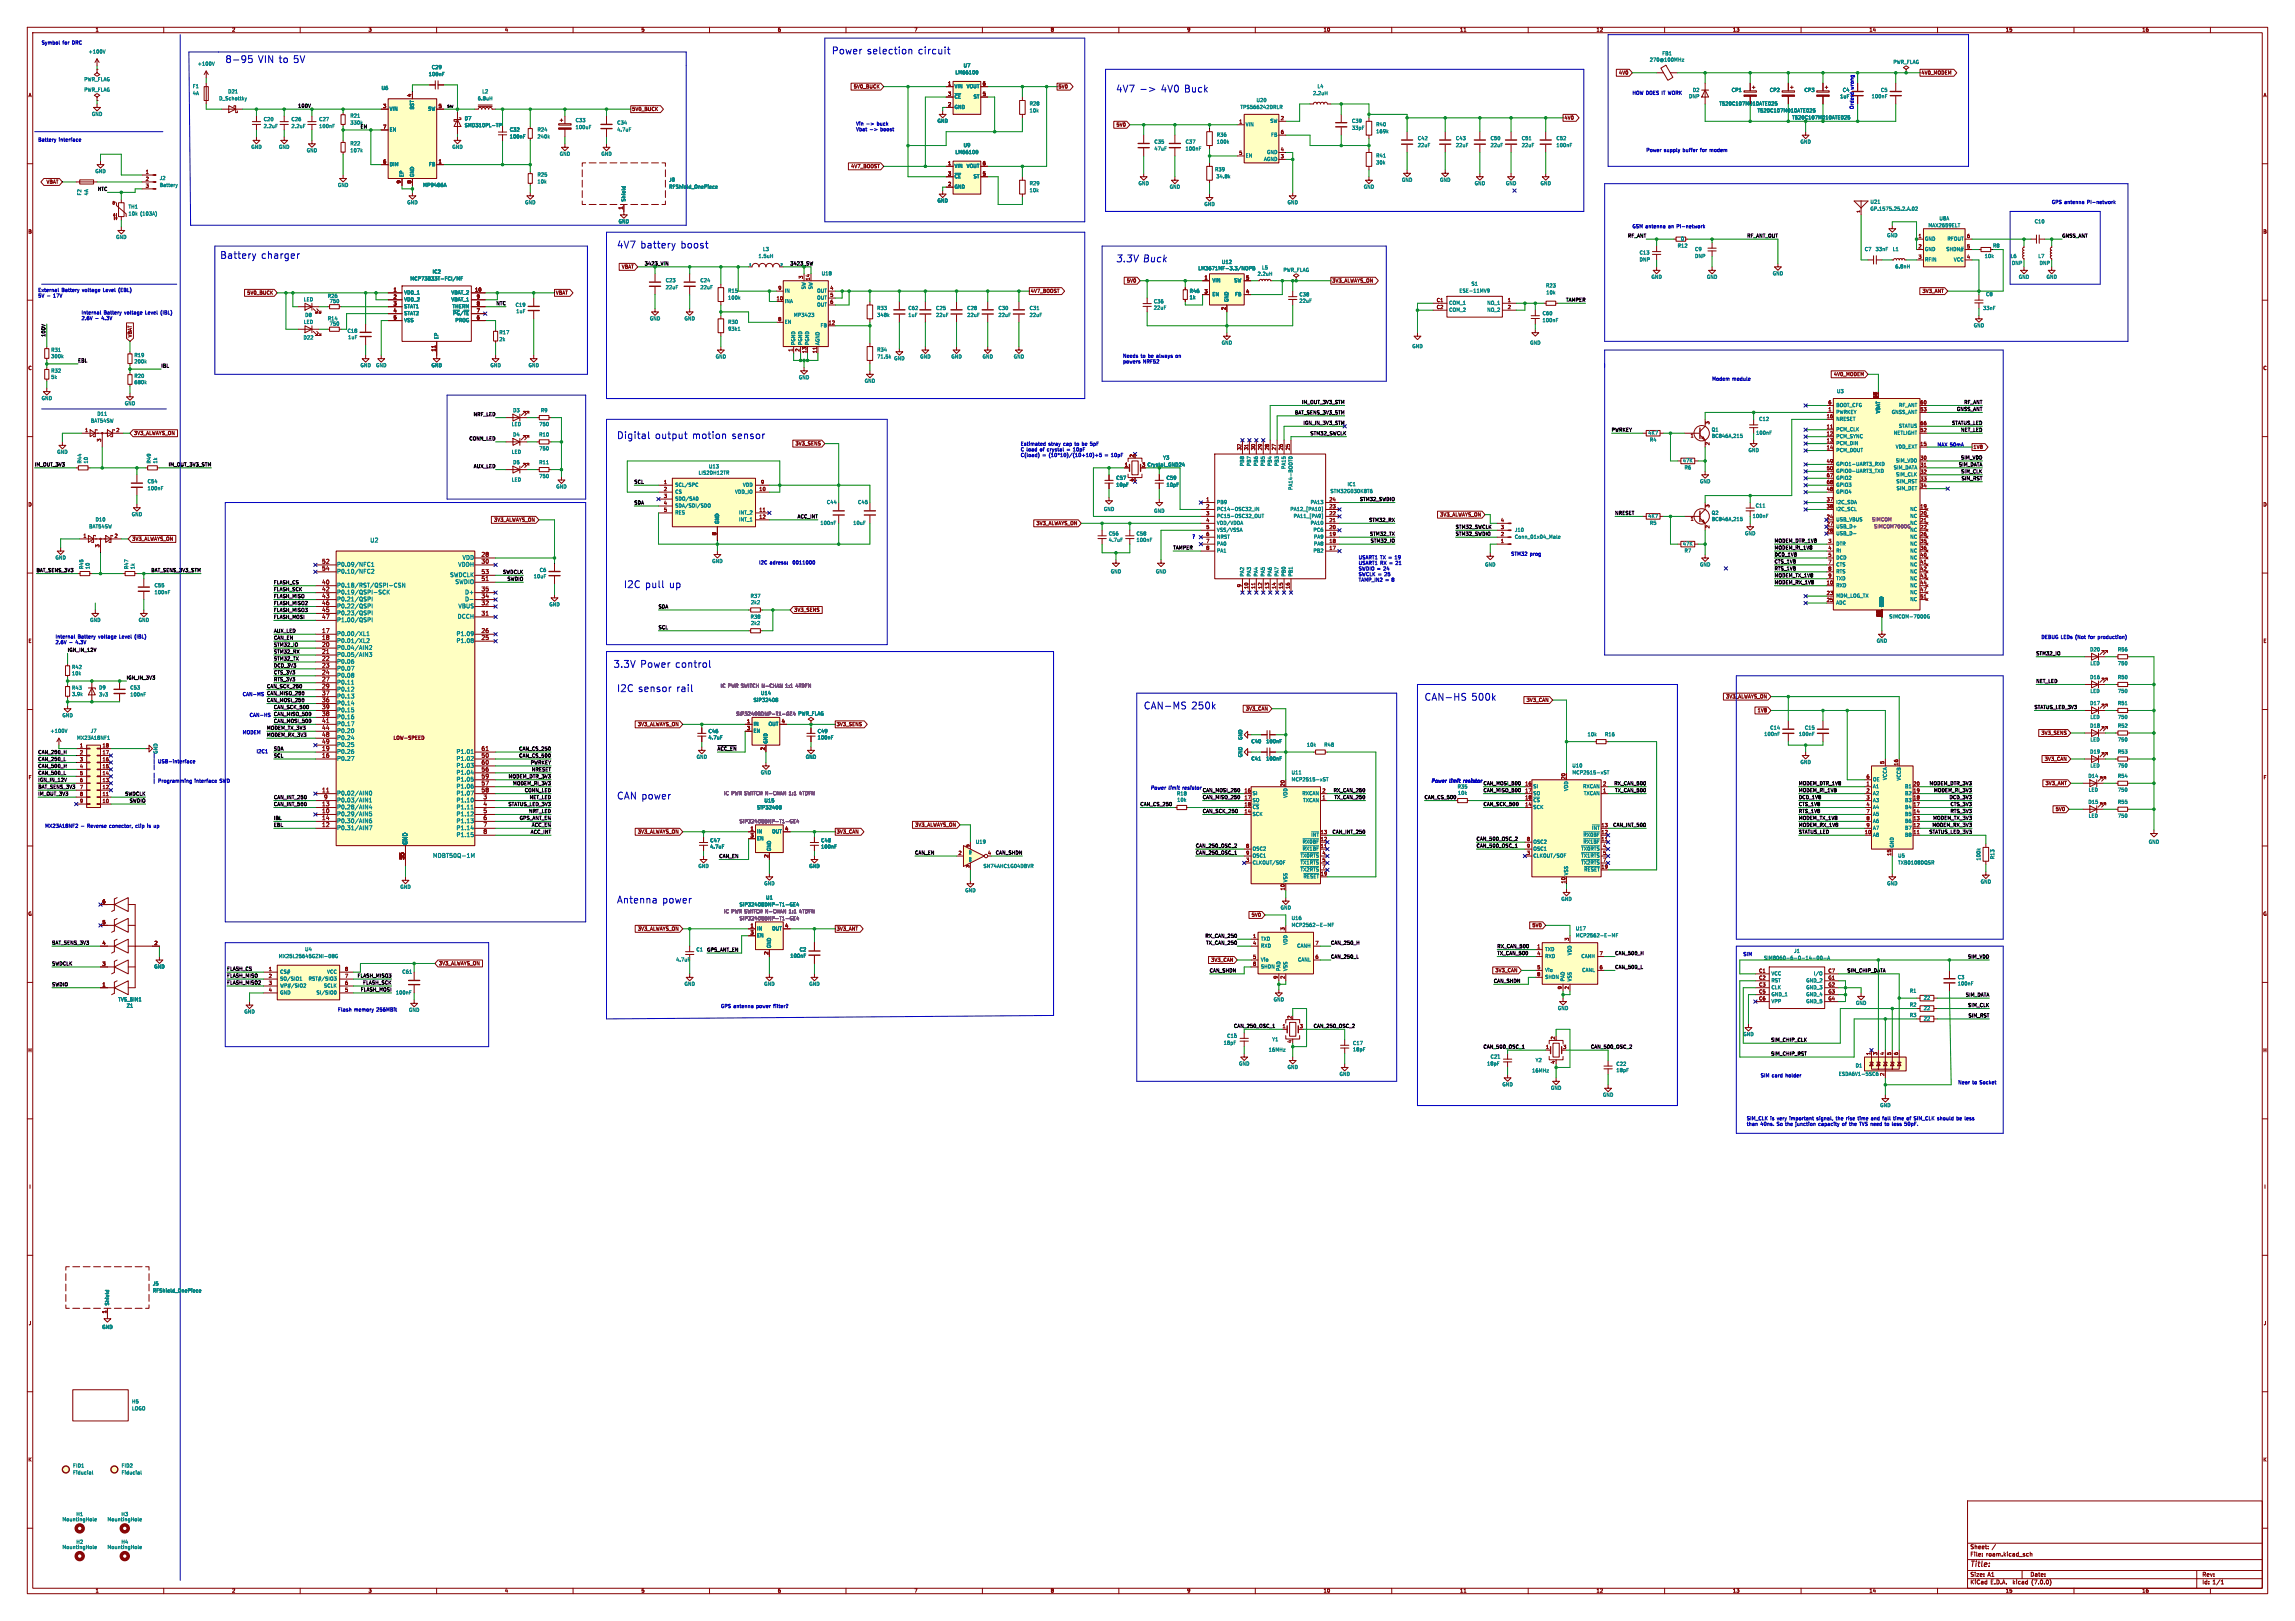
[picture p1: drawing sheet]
<svg xmlns="http://www.w3.org/2000/svg" width="841mm" height="594mm" viewBox="0 0 841 594" stroke-linecap="round" stroke-linejoin="round" font-family="sans-serif">
<defs><g id="words">
<g font-size="3.5" fill="#0000c2">
<text x="82.5" y="23.5">8-95</text>
<text x="94.3" y="23.5">VIN to 5V</text>
<text x="304.8" y="20.3">Power</text>
<text x="317.4" y="20.3">selection</text>
<text x="336" y="20.3">circuit</text>
<text x="408.9" y="34.3">4V7 -&gt;</text>
<text x="425" y="34.3">4V0 Buck</text>
<text x="80.6" y="95.2">Battery</text>
<text x="95.5" y="95.2">charger</text>
<text x="226.1" y="91.4">4V7 battery</text>
<text x="249.1" y="91.4">boost</text>
<text x="408.9" y="96.5">3.3V Buck</text>
<text x="226.1" y="161.3">Digital</text>
<text x="239.8" y="161.3">output</text>
<text x="253.3" y="161.3">motion</text>
<text x="267.6" y="161.3">sensor</text>
<text x="228.6" y="215.9">I2C pull</text>
<text x="244.8" y="215.9">up</text>
<text x="224.8" y="245.1">3.3V Power</text>
<text x="247.1" y="245.1">control</text>
<text x="226.1" y="254">I2C sensor</text>
<text x="247.5" y="254">rail</text>
<text x="522" y="257.2">CAN-HS</text>
<text x="539" y="257.2">500k</text>
<text x="419.1" y="260.3">CAN-MS</text>
<text x="436.3" y="260.3">250k</text>
<text x="226.1" y="293.4">CAN power</text>
<text x="226.1" y="331.5">Antenna</text>
<text x="242.5" y="331.5">power</text>
</g>
<text font-size="2.8" fill="#840000" x="722" y="574.8">Title:</text>
<g font-size="2.1" fill="#008484">
<text x="135.6" y="199.1">U2</text>
<text x="123.4" y="207.9">P0.09/NFC1</text>
<text x="167.8" y="207.9">VDDH</text>
<text x="169.4" y="205.4">VDD</text>
<text x="123.4" y="215.6">P0.18/RST/QSPI-CSN</text>
<text x="123.4" y="210.5">P0.10/NFC2</text>
<text x="164.8" y="211.8">SWDCLK</text>
<text x="166.7" y="214.3">SWDIO</text>
<text x="123.4" y="218.1">P0.19/QSPI-SCK</text>
<text x="123.4" y="220.6">P0.21/QSPI</text>
<text x="170.3" y="220.6">D-</text>
<text x="170.3" y="218.1">D+</text>
<text x="123.4" y="225.7">P0.23/QSPI</text>
<text x="123.4" y="223.2">P0.22/QSPI</text>
<text x="167.6" y="227">DCCH</text>
<text x="167.9" y="223.2">VBUS</text>
<text x="123.4" y="233.3">P0.00/XL1</text>
<text x="123.4" y="228.3">P1.00/QSPI</text>
<text x="167.2" y="233.3">P1.09</text>
<text x="123.4" y="235.9">P0.01/XL2</text>
<text x="123.4" y="238.4">P0.04/AIN2</text>
<text x="167.2" y="235.9">P1.08</text>
<text x="123.4" y="241">P0.05/AIN3</text>
<text x="123.4" y="243.5">P0.06</text>
<text x="123.4" y="246">P0.07</text>
<text x="123.4" y="248.6">P0.08</text>
<text x="123.4" y="251.1">P0.11</text>
<text x="123.4" y="253.7">P0.12</text>
<text x="123.4" y="256.2">P0.13</text>
<text x="123.4" y="258.7">P0.14</text>
<text x="123.4" y="263.8">P0.16</text>
<text x="123.4" y="261.3">P0.15</text>
<text x="123.4" y="266.4">P0.17</text>
<text x="123.4" y="268.9">P0.20</text>
<text x="123.4" y="271.4">P0.24</text>
<text x="123.4" y="274">P0.25</text>
<text x="123.4" y="279.1">P0.27</text>
<text x="123.4" y="276.5">P0.26</text>
<text x="167.2" y="279.1">P1.02</text>
<text x="167.2" y="281.6">P1.03</text>
<text x="167.2" y="276.5">P1.01</text>
<text x="167.2" y="284.1">P1.04</text>
<text x="167.2" y="286.7">P1.05</text>
<text x="123.4" y="291.8">P0.02/AIN0</text>
<text x="167.2" y="289.2">P1.06</text>
<text x="167.2" y="291.8">P1.07</text>
<text x="123.4" y="299.4">P0.29/AIN5</text>
<text x="123.4" y="296.8">P0.28/AIN4</text>
<text x="123.4" y="294.3">P0.03/AIN1</text>
<text x="167.2" y="294.3">P1.10</text>
<text x="167.2" y="296.8">P1.11</text>
<text x="167.2" y="299.4">P1.12</text>
<text x="123.4" y="304.5">P0.31/AIN7</text>
<text x="123.4" y="301.9">P0.30/AIN6</text>
<text x="167.2" y="301.9">P1.13</text>
<text x="167.2" y="304.5">P1.14</text>
<text x="149.5" y="309.6" transform="rotate(-90 149.5 309.6)">GND</text>
<text x="167.2" y="307">P1.15</text>
<text x="158.6" y="314.6">MDBT50Q-1M</text>
</g>
<g font-size="2.1" fill="#840000">
<text x="117.9" y="206.8">52</text>
<text x="117.9" y="209.3">54</text>
<text x="176.3" y="204.2">28</text>
<text x="176.3" y="206.8">30</text>
<text x="117.9" y="214.4">40</text>
<text x="176.3" y="213.1">51</text>
<text x="176.3" y="210.6">53</text>
<text x="117.9" y="216.9">42</text>
<text x="117.9" y="219.5">43</text>
<text x="117.9" y="222">46</text>
<text x="176.3" y="222">32</text>
<text x="176.3" y="219.5">34</text>
<text x="176.3" y="216.9">35</text>
<text x="117.9" y="224.5">45</text>
<text x="117.9" y="227.1">47</text>
<text x="176.3" y="225.8">31</text>
<text x="117.9" y="232.2">17</text>
<text x="176.3" y="232.2">26</text>
<text x="117.9" y="234.7">18</text>
<text x="117.9" y="237.2">20</text>
<text x="117.9" y="239.8">21</text>
<text x="176.3" y="234.7">25</text>
<text x="117.9" y="242.3">22</text>
<text x="117.9" y="244.9">23</text>
<text x="117.9" y="247.4">24</text>
<text x="117.9" y="249.9">27</text>
<text x="117.9" y="252.5">29</text>
<text x="117.9" y="257.6">36</text>
<text x="117.9" y="255">37</text>
<text x="117.9" y="262.6">38</text>
<text x="117.9" y="260.1">39</text>
<text x="117.9" y="265.2">41</text>
<text x="117.9" y="267.7">44</text>
<text x="117.9" y="275.3">19</text>
<text x="117.9" y="270.3">48</text>
<text x="117.9" y="272.8">49</text>
<text x="176.3" y="275.3">61</text>
<text x="117.9" y="277.9">16</text>
<text x="176.3" y="277.9">50</text>
<text x="176.3" y="280.4">60</text>
<text x="176.3" y="283">56</text>
<text x="176.3" y="285.5">59</text>
<text x="117.9" y="290.6">11</text>
<text x="118.6" y="293.1">9</text>
<text x="176.3" y="288">57</text>
<text x="176.3" y="290.6">58</text>
<text x="177" y="293.1">3</text>
<text x="117.9" y="298.2">10</text>
<text x="117.9" y="295.7">13</text>
<text x="177" y="295.7">4</text>
<text x="177" y="298.2">5</text>
<text x="117.9" y="303.3">12</text>
<text x="117.9" y="300.7">14</text>
<text x="177" y="300.7">6</text>
<text x="177" y="303.3">7</text>
<text x="177" y="305.8">8</text>
<text x="148.3" y="315.2" transform="rotate(-90 148.3 315.2)">15</text>
<text x="148.3" y="314.4" transform="rotate(-90 148.3 314.4)">1</text>
<text x="148.3" y="314.4" transform="rotate(-90 148.3 314.4)">2</text>
<text x="722" y="567.9">Sheet:</text>
<text x="729.9" y="567.9">/</text>
<text x="722" y="570.6">File:</text>
<text x="727.8" y="570.6">roam.kicad_sch</text>
<text x="722" y="580.8">KiCad</text>
<text x="722" y="578">Size:</text>
<text x="728.3" y="578">A1</text>
<text x="729.4" y="580.8">E.D.A.</text>
<text x="737.7" y="580.8">kicad</text>
<text x="744" y="578">Date:</text>
<text x="744.6" y="580.8">(7.0.0)</text>
<text x="807" y="578.2">Rev:</text>
<text x="807" y="580.8">Id: 1/1</text>
</g>
<g font-size="1.8" fill="#840000">
<text x="35" y="11.8">1</text>
<text x="85" y="11.8">2</text>
<text x="135" y="11.8">3</text>
<text x="185" y="11.8">4</text>
<text x="235" y="11.8">5</text>
<text x="285" y="11.8">6</text>
<text x="335" y="11.8">7</text>
<text x="385" y="11.8">8</text>
<text x="435" y="11.8">9</text>
<text x="485" y="11.8">10</text>
<text x="535" y="11.8">11</text>
<text x="585" y="11.8">12</text>
<text x="635" y="11.8">13</text>
<text x="685" y="11.8">14</text>
<text x="735" y="11.8">15</text>
<text x="785" y="11.8">16</text>
<text x="593.1" y="27.6">4V0</text>
<text x="704.1" y="27.6">4V0_MODEM</text>
<text x="10.4" y="35.8">A</text>
<text x="150.9" y="35.6" transform="rotate(-90 150.9 35.6)">4</text>
<text x="312.7" y="32.7">5V0_BUCK</text>
<text x="347.3" y="31.5">1</text>
<text x="347.3" y="35.3">3</text>
<text x="360" y="35.3">5</text>
<text x="360" y="31.5">6</text>
<text x="387.8" y="32.7">5V0</text>
<text x="829.4" y="35.8">A</text>
<text x="140.3" y="39.8">3</text>
<text x="160.6" y="39.8">5</text>
<text x="231.6" y="40.9">5V0_BUCK</text>
<text x="347.3" y="39.1">2</text>
<text x="140.3" y="47.4">7</text>
<text x="409" y="46.6">5V0</text>
<text x="454" y="45.5">1</text>
<text x="469.2" y="44.2">2</text>
<text x="573.2" y="44.1">4V0</text>
<text x="469.2" y="49.3">6</text>
<text x="454" y="56.9">5</text>
<text x="469.2" y="58.2">3</text>
<text x="469.2" y="55.6">4</text>
<text x="53.3" y="63.9">1</text>
<text x="140.3" y="60.1">6</text>
<text x="160.6" y="60.1">1</text>
<text x="311.7" y="61.9">4V7_BOOST</text>
<text x="347.3" y="60.7">1</text>
<text x="347.3" y="64.5">3</text>
<text x="360" y="64.5">5</text>
<text x="360" y="60.7">6</text>
<text x="16.9" y="67.6">VBAT</text>
<text x="53.3" y="66.4">2</text>
<text x="53.3" y="69">3</text>
<text x="147.1" y="67.3" transform="rotate(-90 147.1 67.3)">9</text>
<text x="150.9" y="67.3" transform="rotate(-90 150.9 67.3)">8</text>
<text x="347.3" y="68.3">2</text>
<text x="228.3" y="76.9" transform="rotate(-90 228.3 76.9)">1</text>
<text x="10.3" y="85.8">B</text>
<text x="702.9" y="87.4">1</text>
<text x="720.7" y="87.4">6</text>
<text x="829.3" y="85.8">B</text>
<text x="702.9" y="91.2">2</text>
<text x="702.9" y="95">3</text>
<text x="720.7" y="95">4</text>
<text x="720.7" y="91.2">5</text>
<text x="227.7" y="98.7">VBAT</text>
<text x="144.1" y="107.1">1</text>
<text x="174" y="107.1">10</text>
<text x="285.1" y="106.4">9</text>
<text x="294.4" y="102.3" transform="rotate(-90 294.4 102.3)">3</text>
<text x="296.9" y="102.9" transform="rotate(-90 296.9 102.9)">14</text>
<text x="304.1" y="106.4">4</text>
<text x="377.7" y="107.6">4V7_BOOST</text>
<text x="412.8" y="103.8">5V0</text>
<text x="441.3" y="102.6">1</text>
<text x="441.3" y="107.7">3</text>
<text x="456.5" y="107.7">4</text>
<text x="456.5" y="102.6">5</text>
<text x="488.2" y="103.8">3V3_ALWAYS_ON</text>
<text x="704.3" y="107.6">3V3_ANT</text>
<text x="90.4" y="108.2">5V0_BUCK</text>
<text x="144.1" y="109.6">2</text>
<text x="144.1" y="112.1">3</text>
<text x="174.6" y="112.1">8</text>
<text x="174.6" y="109.6">9</text>
<text x="203.7" y="108.2">VBAT</text>
<text x="284.5" y="110.2">10</text>
<text x="304.1" y="109">5</text>
<text x="304.1" y="111.5">6</text>
<text x="449.3" y="113.7" transform="rotate(-90 449.3 113.7)">2</text>
<text x="526.4" y="110.9">C1</text>
<text x="526.4" y="113.4">C2</text>
<text x="552.4" y="110.9">1</text>
<text x="552.4" y="113.4">2</text>
<text x="144.1" y="114.7">4</text>
<text x="144.1" y="117.2">5</text>
<text x="174.6" y="117.2">6</text>
<text x="174.6" y="114.7">7</text>
<text x="285.1" y="117.9">8</text>
<text x="303.5" y="119.1">12</text>
<text x="48.5" y="123.7" transform="rotate(-90 48.5 123.7)">VBAT</text>
<text x="159.8" y="128.9" transform="rotate(-90 159.8 128.9)">11</text>
<text x="290.6" y="128.9" transform="rotate(-90 290.6 128.9)">1</text>
<text x="293.1" y="128.9" transform="rotate(-90 293.1 128.9)">2</text>
<text x="295.7" y="129.5" transform="rotate(-90 295.7 129.5)">13</text>
<text x="299.5" y="129.5" transform="rotate(-90 299.5 129.5)">11</text>
<text x="10.3" y="135.8">C</text>
<text x="829.3" y="135.8">C</text>
<text x="671.8" y="138.1">4V0_MODEM</text>
<text x="669.9" y="148.3">6</text>
<text x="688.1" y="146.1" transform="rotate(-90 688.1 146.1)">55</text>
<text x="688.1" y="145.1" transform="rotate(-90 688.1 145.1)">7</text>
<text x="703.6" y="148.3">60</text>
<text x="626.7" y="155.6" transform="rotate(-90 626.7 155.6)">3</text>
<text x="669.3" y="153.4">16</text>
<text x="669.9" y="150.9">1</text>
<text x="703.6" y="150.9">53</text>
<text x="703.6" y="156">66</text>
<text x="31.1" y="158.5">1</text>
<text x="37.2" y="162" transform="rotate(-90 37.2 162)">3</text>
<text x="42.5" y="158.5">2</text>
<text x="49.1" y="159.7">3V3_ALWAYS_ON</text>
<text x="619.4" y="160.7">1</text>
<text x="669.3" y="157.2">11</text>
<text x="669.3" y="159.8">12</text>
<text x="703.6" y="158.5">52</text>
<text x="291.3" y="163.5">3V3_SENS</text>
<text x="415.7" y="167.7" transform="rotate(-90 415.7 167.7)">2</text>
<text x="455" y="165.1" transform="rotate(-90 455 165.1)">32</text>
<text x="457.6" y="165.1" transform="rotate(-90 457.6 165.1)">31</text>
<text x="460.1" y="165.1" transform="rotate(-90 460.1 165.1)">30</text>
<text x="462.7" y="165.1" transform="rotate(-90 462.7 165.1)">29</text>
<text x="465.2" y="165.1" transform="rotate(-90 465.2 165.1)">28</text>
<text x="467.7" y="165.1" transform="rotate(-90 467.7 165.1)">27</text>
<text x="470.3" y="165.1" transform="rotate(-90 470.3 165.1)">26</text>
<text x="472.8" y="165.1" transform="rotate(-90 472.8 165.1)">25</text>
<text x="626.7" y="163.2" transform="rotate(-90 626.7 163.2)">2</text>
<text x="669.3" y="162.3">13</text>
<text x="669.3" y="164.8">14</text>
<text x="703.6" y="163.6">15</text>
<text x="723.1" y="164.7">1V8</text>
<text x="412.1" y="171.2">1</text>
<text x="669.3" y="169.9">49</text>
<text x="669.3" y="172.5">50</text>
<text x="703.6" y="168.7">30</text>
<text x="703.6" y="171.2">31</text>
<text x="703.6" y="173.7">32</text>
<text x="243.2" y="177.5">1</text>
<text x="278.7" y="177.5">9</text>
<text x="415.7" y="176.6" transform="rotate(-90 415.7 176.6)">4</text>
<text x="669.3" y="175">67</text>
<text x="669.3" y="177.5">68</text>
<text x="703.6" y="176.3">33</text>
<text x="703.6" y="178.8">34</text>
<text x="10.3" y="185.8">D</text>
<text x="243.2" y="180.1">2</text>
<text x="243.2" y="182.6">3</text>
<text x="243.2" y="185.2">4</text>
<text x="278.1" y="180.1">10</text>
<text x="441.9" y="183.9">1</text>
<text x="487" y="183.9">24</text>
<text x="669.3" y="183.9">37</text>
<text x="669.3" y="180.1">48</text>
<text x="829.3" y="185.8">D</text>
<text x="180.9" y="191.4">3V3_ALWAYS_ON</text>
<text x="243.2" y="187.7">5</text>
<text x="278.1" y="187.7">11</text>
<text x="278.1" y="190.2">12</text>
<text x="441.9" y="186.4">2</text>
<text x="441.9" y="189">3</text>
<text x="441.9" y="191.5">4</text>
<text x="487" y="191.5">21</text>
<text x="487" y="189">22</text>
<text x="487" y="186.4">23</text>
<text x="527.6" y="189.5">3V3_ALWAYS_ON</text>
<text x="549.9" y="191.5">4</text>
<text x="619.4" y="191.1">1</text>
<text x="626.7" y="186.1" transform="rotate(-90 626.7 186.1)">3</text>
<text x="669.3" y="190.2">24</text>
<text x="669.3" y="186.4">38</text>
<text x="703.6" y="186.4">19</text>
<text x="703.6" y="189">20</text>
<text x="703.6" y="191.5">21</text>
<text x="30.4" y="197.2">1</text>
<text x="41.9" y="197.2">2</text>
<text x="262.6" y="196.2" transform="rotate(-90 262.6 196.2)">7</text>
<text x="379.6" y="192.7">3V3_ALWAYS_ON</text>
<text x="441.9" y="194.1">5</text>
<text x="441.9" y="196.6">6</text>
<text x="487" y="196.6">19</text>
<text x="487" y="194.1">20</text>
<text x="549.9" y="196.6">2</text>
<text x="549.9" y="194.1">3</text>
<text x="626.7" y="193.7" transform="rotate(-90 626.7 193.7)">2</text>
<text x="669.3" y="192.8">27</text>
<text x="669.3" y="195.3">28</text>
<text x="703.6" y="194.1">22</text>
<text x="703.6" y="196.6">26</text>
<text x="36.6" y="200.7" transform="rotate(-90 36.6 200.7)">3</text>
<text x="48.4" y="198.4">3V3_ALWAYS_ON</text>
<text x="441.9" y="199.1">7</text>
<text x="441.9" y="201.7">8</text>
<text x="487" y="201.7">17</text>
<text x="487" y="199.1">18</text>
<text x="549.9" y="199.1">1</text>
<text x="669.9" y="199.1">3</text>
<text x="669.9" y="201.7">4</text>
<text x="703.6" y="199.1">35</text>
<text x="703.6" y="201.7">36</text>
<text x="669.9" y="204.2">5</text>
<text x="669.9" y="206.8">7</text>
<text x="669.9" y="209.3">8</text>
<text x="703.6" y="204.2">40</text>
<text x="703.6" y="206.8">41</text>
<text x="703.6" y="209.3">42</text>
<text x="455" y="215.3" transform="rotate(-90 455 215.3)">9</text>
<text x="457.6" y="215.9" transform="rotate(-90 457.6 215.9)">10</text>
<text x="460.1" y="215.9" transform="rotate(-90 460.1 215.9)">11</text>
<text x="462.7" y="215.9" transform="rotate(-90 462.7 215.9)">12</text>
<text x="465.2" y="215.9" transform="rotate(-90 465.2 215.9)">13</text>
<text x="467.7" y="215.9" transform="rotate(-90 467.7 215.9)">14</text>
<text x="470.3" y="215.9" transform="rotate(-90 470.3 215.9)">15</text>
<text x="472.8" y="215.9" transform="rotate(-90 472.8 215.9)">16</text>
<text x="669.3" y="214.4">10</text>
<text x="669.9" y="211.8">9</text>
<text x="703.6" y="211.8">43</text>
<text x="703.6" y="214.4">44</text>
<text x="669.3" y="218.2">23</text>
<text x="669.3" y="220.7">25</text>
<text x="703.6" y="216.9">47</text>
<text x="703.6" y="219.5">51</text>
<text x="291" y="224.4">3V3_SENS</text>
<text x="689.4" y="225.5" transform="rotate(-90 689.4 225.5)">28</text>
<text x="10.4" y="235.8">E</text>
<text x="829.3" y="235.8">E</text>
<text x="559.2" y="257.5">3V3_CAN</text>
<text x="632.4" y="256.2">3V3_ALWAYS_ON</text>
<text x="456.4" y="260.6">3V3_CAN</text>
<text x="643.9" y="261.3">1V8</text>
<text x="233.6" y="266.3">3V3_ALWAYS_ON</text>
<text x="273.7" y="265.2">1</text>
<text x="273.7" y="267.7">3</text>
<text x="286.4" y="265.2">4</text>
<text x="306.5" y="266.3">3V3_SENS</text>
<text x="747.9" y="269.5">3V3_SENS</text>
<text x="29.2" y="274.1">1</text>
<text x="37.5" y="274.1">18</text>
<text x="144.1" y="271.3">LOW-SPEED</text>
<text x="280.4" y="275" transform="rotate(-90 280.4 275)">2</text>
<text x="29.2" y="276.6">2</text>
<text x="29.2" y="279.1">3</text>
<text x="29.2" y="281.7">4</text>
<text x="37.5" y="281.7">15</text>
<text x="37.5" y="279.1">16</text>
<text x="37.5" y="276.6">17</text>
<text x="690.6" y="280.1" transform="rotate(-90 690.6 280.1)">5</text>
<text x="695.7" y="280.7" transform="rotate(-90 695.7 280.7)">16</text>
<text x="749.1" y="279">3V3_CAN</text>
<text x="10.4" y="285.8">F</text>
<text x="29.2" y="284.2">5</text>
<text x="29.2" y="286.8">6</text>
<text x="37.5" y="286.8">13</text>
<text x="37.5" y="284.2">14</text>
<text x="573.8" y="285.8" transform="rotate(-90 573.8 285.8)">20</text>
<text x="683.9" y="285.5">6</text>
<text x="749.4" y="287.9">3V3_ANT</text>
<text x="829.4" y="285.8">F</text>
<text x="29.2" y="289.3">7</text>
<text x="29.2" y="291.8">8</text>
<text x="37.5" y="291.8">11</text>
<text x="37.5" y="289.3">12</text>
<text x="455.9" y="290.6">16</text>
<text x="455.9" y="293.1">17</text>
<text x="470.9" y="288.3" transform="rotate(-90 470.9 288.3)">20</text>
<text x="484.5" y="293.1">1</text>
<text x="484.5" y="290.6">2</text>
<text x="558.8" y="288">16</text>
<text x="558.8" y="290.6">17</text>
<text x="558.8" y="293.1">18</text>
<text x="587.3" y="290.6">1</text>
<text x="587.3" y="288">2</text>
<text x="683.9" y="288">1</text>
<text x="683.9" y="290.6">2</text>
<text x="683.9" y="293.1">3</text>
<text x="701" y="293.1">18</text>
<text x="701" y="290.6">19</text>
<text x="701" y="288">20</text>
<text x="29.2" y="294.4">9</text>
<text x="37.5" y="294.4">10</text>
<text x="455.9" y="298.2">14</text>
<text x="455.9" y="295.7">18</text>
<text x="558.8" y="295.7">14</text>
<text x="683.9" y="295.7">4</text>
<text x="683.9" y="298.2">7</text>
<text x="701" y="298.2">14</text>
<text x="701" y="295.7">17</text>
<text x="753.1" y="297.5">5V0</text>
<text x="233.6" y="305.7">3V3_ALWAYS_ON</text>
<text x="274.9" y="304.5">1</text>
<text x="287.6" y="304.5">4</text>
<text x="306.5" y="305.7">3V3_CAN</text>
<text x="335.2" y="303.2">3V3_ALWAYS_ON</text>
<text x="483.9" y="305.8">13</text>
<text x="586.7" y="305.8">12</text>
<text x="586.7" y="303.3">13</text>
<text x="683.3" y="305.8">10</text>
<text x="683.9" y="300.7">8</text>
<text x="683.9" y="303.3">9</text>
<text x="701" y="305.8">11</text>
<text x="701" y="303.3">12</text>
<text x="701" y="300.7">13</text>
<text x="274.9" y="307.1">3</text>
<text x="456.5" y="310.9">8</text>
<text x="483.9" y="310.9">11</text>
<text x="483.9" y="308.4">12</text>
<text x="559.4" y="308.4">8</text>
<text x="559.4" y="310.9">9</text>
<text x="586.7" y="308.4">11</text>
<text x="587.3" y="310.9">4</text>
<text x="281.7" y="314.4" transform="rotate(-90 281.7 314.4)">2</text>
<text x="351.1" y="313.4">2</text>
<text x="361.9" y="313.4">4</text>
<text x="456.5" y="316">3</text>
<text x="456.5" y="313.4">9</text>
<text x="484.5" y="313.4">4</text>
<text x="484.5" y="316">5</text>
<text x="559.4" y="313.4">3</text>
<text x="587.3" y="313.4">5</text>
<text x="587.3" y="316">7</text>
<text x="693.2" y="313.7" transform="rotate(-90 693.2 313.7)">15</text>
<text x="483.9" y="321.1">19</text>
<text x="484.5" y="318.5">7</text>
<text x="573.8" y="323.9" transform="rotate(-90 573.8 323.9)">10</text>
<text x="586.7" y="318.5">19</text>
<text x="470.9" y="326.4" transform="rotate(-90 470.9 326.4)">10</text>
<text x="10.3" y="335.8">G</text>
<text x="37.4" y="331.2">6</text>
<text x="829.3" y="335.8">G</text>
<text x="37.4" y="338.8">5</text>
<text x="233.6" y="341.3">3V3_ALWAYS_ON</text>
<text x="274.9" y="340.1">1</text>
<text x="287.6" y="340.1">4</text>
<text x="306.5" y="341.3">3V3_ANT</text>
<text x="458.5" y="336.2">5V0</text>
<text x="470.9" y="341" transform="rotate(-90 470.9 341)">3</text>
<text x="561.4" y="340">5V0</text>
<text x="37.4" y="346.5">4</text>
<text x="56.5" y="346.5">2</text>
<text x="274.9" y="342.6">3</text>
<text x="459.1" y="343.9">1</text>
<text x="459.1" y="346.5">4</text>
<text x="481.9" y="346.5">7</text>
<text x="563.2" y="347.7">1</text>
<text x="575.1" y="344.8" transform="rotate(-90 575.1 344.8)">3</text>
<text x="160.8" y="354">3V3_ALWAYS_ON</text>
<text x="281.7" y="349.9" transform="rotate(-90 281.7 349.9)">2</text>
<text x="443.7" y="352.7">3V3_CAN</text>
<text x="459.1" y="351.5">5</text>
<text x="481.9" y="351.5">6</text>
<text x="563.2" y="350.3">4</text>
<text x="586.1" y="350.3">7</text>
<text x="37.4" y="354.1">3</text>
<text x="98.4" y="356">1</text>
<text x="98.4" y="358.5">2</text>
<text x="126.3" y="358.5">7</text>
<text x="126.3" y="356">8</text>
<text x="459.1" y="354.1">8</text>
<text x="468.4" y="358.8" transform="rotate(-90 468.4 358.8)">9</text>
<text x="470.9" y="358.8" transform="rotate(-90 470.9 358.8)">2</text>
<text x="547.8" y="356.5">3V3_CAN</text>
<text x="563.2" y="355.3">5</text>
<text x="563.2" y="357.9">8</text>
<text x="586.1" y="355.3">6</text>
<text x="644.5" y="356.6">C1</text>
<text x="644.5" y="359.2">C2</text>
<text x="669.9" y="356.6">C7</text>
<text x="669.9" y="359.2">G1</text>
<text x="37.4" y="361.7">1</text>
<text x="98.4" y="361.1">3</text>
<text x="98.4" y="363.6">4</text>
<text x="126.3" y="363.6">5</text>
<text x="126.3" y="361.1">6</text>
<text x="572.5" y="362.6" transform="rotate(-90 572.5 362.6)">9</text>
<text x="575.1" y="362.6" transform="rotate(-90 575.1 362.6)">2</text>
<text x="644.5" y="361.7">C3</text>
<text x="644.5" y="364.2">C5</text>
<text x="669.9" y="361.7">G2</text>
<text x="669.9" y="364.2">G3</text>
<text x="644.5" y="366.8">C6</text>
<text x="669.9" y="366.8">G4</text>
<text x="469.9" y="376.9">1</text>
<text x="473.5" y="373.4" transform="rotate(-90 473.5 373.4)">2</text>
<text x="476.2" y="376.9">3</text>
<text x="473.5" y="382.3" transform="rotate(-90 473.5 382.3)">4</text>
<text x="570" y="381" transform="rotate(-90 570 381)">2</text>
<text x="10.3" y="385.8">H</text>
<text x="566.4" y="384.6">1</text>
<text x="570" y="389.9" transform="rotate(-90 570 389.9)">4</text>
<text x="572.7" y="384.6">3</text>
<text x="685.5" y="386.7" transform="rotate(-90 685.5 386.7)">1</text>
<text x="688.1" y="386.7" transform="rotate(-90 688.1 386.7)">3</text>
<text x="690.6" y="386.7" transform="rotate(-90 690.6 386.7)">4</text>
<text x="693.2" y="386.7" transform="rotate(-90 693.2 386.7)">5</text>
<text x="695.7" y="386.7" transform="rotate(-90 695.7 386.7)">6</text>
<text x="829.3" y="385.8">H</text>
<text x="690.6" y="394.4" transform="rotate(-90 690.6 394.4)">2</text>
<text x="10.6" y="435.8">I</text>
<text x="829.6" y="435.8">I</text>
<text x="10.4" y="485.8">J</text>
<text x="39.1" y="481.4" transform="rotate(-90 39.1 481.4)">1</text>
<text x="829.4" y="485.8">J</text>
<text x="10.3" y="535.8">K</text>
<text x="829.3" y="535.8">K</text>
<text x="35" y="583.8">1</text>
<text x="85" y="583.8">2</text>
<text x="135" y="583.8">3</text>
<text x="185" y="583.8">4</text>
<text x="235" y="583.8">5</text>
<text x="285" y="583.8">6</text>
<text x="335" y="583.8">7</text>
<text x="385" y="583.8">8</text>
<text x="435" y="583.8">9</text>
<text x="485" y="583.8">10</text>
<text x="535" y="583.8">11</text>
<text x="585" y="583.8">12</text>
<text x="635" y="583.8">13</text>
<text x="685" y="583.8">14</text>
<text x="735" y="583.8">15</text>
<text x="785" y="583.8">16</text>
</g>
<g font-size="1.8" fill="#0000c2">
<text x="15.2" y="16.5">Symbol</text>
<text x="23" y="16.5">for</text>
<text x="26.5" y="16.5">DRC</text>
<text x="598.2" y="34.9">HOW DOES IT WORK</text>
<text x="679.4" y="32.8" transform="rotate(-90 679.4 32.8)">wrong</text>
<text x="679.4" y="40" transform="rotate(-90 679.4 40)">Orderd</text>
<text x="313.7" y="46.2">Vin -&gt;</text>
<text x="321.5" y="46.2">buck</text>
<text x="14" y="52.1">Battery</text>
<text x="21.6" y="52.1">interface</text>
<text x="313.7" y="48.3">Vbat</text>
<text x="322.7" y="48.3">boost</text>
<text x="603.2" y="55.9">Power</text>
<text x="609.8" y="55.9">supply</text>
<text x="616.8" y="55.9">buffer</text>
<text x="623.3" y="55.9">for</text>
<text x="626.8" y="55.9">modem</text>
<text x="751.8" y="74.9">GPS antenna</text>
<text x="764.9" y="74.9">PI-network</text>
<text x="598.2" y="83.8">GSM antenna</text>
<text x="611.4" y="83.8">an PI-network</text>
<text x="14" y="107.2">External</text>
<text x="22.6" y="107.2">Battery</text>
<text x="30.2" y="107.2">voltage</text>
<text x="38" y="107.2">Level</text>
<text x="43.7" y="107.2">(EBL)</text>
<text x="14" y="109.2">5V -</text>
<text x="19.6" y="109.2">17V</text>
<text x="29.8" y="115.4">Internal</text>
<text x="29.8" y="117.5">2.6V</text>
<text x="37.3" y="117.5">4.3V</text>
<text x="38.1" y="115.4">Battery</text>
<text x="45.7" y="115.4">voltage</text>
<text x="53.4" y="115.4">Level</text>
<text x="59.2" y="115.4">(IBL)</text>
<text x="411.5" y="131.3">Needs</text>
<text x="418.1" y="131.3">to</text>
<text x="420.8" y="131.3">be always</text>
<text x="431.1" y="131.3">on</text>
<text x="411.5" y="133.3">powers</text>
<text x="418.9" y="133.3">NRF52</text>
<text x="627.4" y="139.7">Modem</text>
<text x="634.8" y="139.7">module</text>
<text x="374" y="163.5">Estimated</text>
<text x="374" y="165.6">C load</text>
<text x="374" y="167.6">C(load)</text>
<text x="381.2" y="165.6">of</text>
<text x="382" y="167.6">=</text>
<text x="383.9" y="165.6">crystal</text>
<text x="384.2" y="163.5">stray</text>
<text x="384.4" y="167.6">(10*10)/(10+10)+5</text>
<text x="389.8" y="163.5">cap</text>
<text x="391.2" y="165.6">=</text>
<text x="393.7" y="165.6">10pF</text>
<text x="394" y="163.5">to</text>
<text x="396.8" y="163.5">be 5pF</text>
<text x="405" y="167.6">=</text>
<text x="407.5" y="167.6">10pF</text>
<text x="709.9" y="163.8">MAX 50mA</text>
<text x="436.9" y="197.5">?</text>
<text x="553.7" y="203.8">STM32 prog</text>
<text x="278.1" y="207">I2C adress:</text>
<text x="290.7" y="207">0011000</text>
<text x="497.8" y="205.1">USART1 TX =</text>
<text x="497.8" y="207.2">USART1 RX =</text>
<text x="497.8" y="209.2">SWDIO =</text>
<text x="507.1" y="209.2">24</text>
<text x="511.3" y="205.1">19</text>
<text x="511.6" y="207.2">21</text>
<text x="497.8" y="211.3">SWCLK =</text>
<text x="497.8" y="213.4">TAMP_IN2 =</text>
<text x="507.4" y="211.3">25</text>
<text x="510.1" y="213.4">8</text>
<text x="20.3" y="234.2">Internal</text>
<text x="20.3" y="236.2">2.6V</text>
<text x="27.8" y="236.2">4.3V</text>
<text x="28.5" y="234.2">Battery</text>
<text x="36.1" y="234.2">voltage</text>
<text x="43.9" y="234.2">Level</text>
<text x="49.6" y="234.2">(IBL)</text>
<text x="748" y="234.3">DEBUG LEDs (Not</text>
<text x="765.5" y="234.3">for</text>
<text x="769.1" y="234.3">production)</text>
<text x="88.9" y="255.3">CAN-MS</text>
<text x="91.4" y="262.9">CAN-HS</text>
<text x="88.9" y="269.2">MODEM</text>
<text x="55.9" y="277.8">|</text>
<text x="55.9" y="279.9">|</text>
<text x="55.9" y="281.9">|</text>
<text x="58" y="279.9">USB-interface</text>
<text x="94" y="276.2">I2C1</text>
<text x="55.9" y="285">|</text>
<text x="55.9" y="287">|</text>
<text x="58" y="287">Programming</text>
<text x="71.4" y="287">interface</text>
<text x="80.7" y="287">SWD</text>
<text x="524.5" y="287">Power</text>
<text x="531" y="287">limit</text>
<text x="536.2" y="287">resistor</text>
<text x="421.6" y="289.6">Power</text>
<text x="428.2" y="289.6">limit</text>
<text x="433.3" y="289.6">resistor</text>
<text x="16.5" y="303.5">MX23A18NF2</text>
<text x="32.1" y="303.5">Reverse</text>
<text x="40.3" y="303.5">conector,</text>
<text x="50" y="303.5">clip</text>
<text x="54.4" y="303.5">is</text>
<text x="56.9" y="303.5">up</text>
<text x="638.8" y="350.5">SIM</text>
<text x="123.8" y="370.8">Flash</text>
<text x="129.8" y="370.8">memory</text>
<text x="138.1" y="370.8">256MBit</text>
<text x="264.2" y="369.6">GPS antenna</text>
<text x="277.2" y="369.6">power</text>
<text x="283.6" y="369.6">filter?</text>
<text x="449.6" y="380.6">C16</text>
<text x="546.1" y="388.2">C21</text>
<text x="645.2" y="395">SIM card</text>
<text x="654.4" y="395">holder</text>
<text x="717.5" y="397.5">Near</text>
<text x="722.8" y="397.5">to</text>
<text x="725.6" y="397.5">Socket</text>
<text x="640.1" y="410.7">SIM_CLK is</text>
<text x="640.1" y="412.7">than</text>
<text x="645.1" y="412.7">40ns.</text>
<text x="651.2" y="412.7">So the</text>
<text x="651.3" y="410.7">very</text>
<text x="656" y="410.7">important</text>
<text x="658.3" y="412.7">junction</text>
<text x="666" y="410.7">signal,</text>
<text x="666.8" y="412.7">capacity</text>
<text x="673.2" y="410.7">the</text>
<text x="675.7" y="412.7">of</text>
<text x="677.1" y="410.7">rise</text>
<text x="678.4" y="412.7">the</text>
<text x="681.5" y="410.7">time</text>
<text x="682.3" y="412.7">TVS need</text>
<text x="686.5" y="410.7">and</text>
<text x="690.8" y="410.7">fall</text>
<text x="691.8" y="412.7">to</text>
<text x="694.6" y="412.7">less</text>
<text x="694.9" y="410.7">time</text>
<text x="699.2" y="412.7">50pF.</text>
<text x="699.9" y="410.7">of</text>
<text x="702.7" y="410.7">SIM_CLK should</text>
<text x="718.6" y="410.7">be less</text>
</g>
<g font-size="1.8" fill="#008484">
<text x="32.4" y="19.9">+100V</text>
<text x="604.5" y="22.8">270@100MHz</text>
<text x="609" y="20.5">FB1</text>
<text x="693.7" y="23.7">PWR_FLAG</text>
<text x="72.4" y="24.3">+100V</text>
<text x="157" y="28.1">100nF</text>
<text x="158.1" y="25.6">C29</text>
<text x="350" y="27.5">LM66100</text>
<text x="353" y="25">U7</text>
<text x="30.8" y="30">PWR_FLAG</text>
<text x="30.8" y="33.8">PWR_FLAG</text>
<text x="70.5" y="32.6">F1</text>
<text x="70.5" y="35.1">4A</text>
<text x="83.5" y="34.5">D21</text>
<text x="139.7" y="33.2">U6</text>
<text x="176.6" y="34.5">L2</text>
<text x="349.8" y="32.6">VIN</text>
<text x="354.1" y="32.6">VOUT</text>
<text x="481.1" y="35.1">2.2uH</text>
<text x="482.7" y="32.6">L4</text>
<text x="620.2" y="33.9">D2</text>
<text x="634.5" y="33.9">CP1</text>
<text x="648.4" y="33.9">CP2</text>
<text x="661.1" y="33.9">CP3</text>
<text x="675.2" y="33.9">C4</text>
<text x="689.2" y="33.9">C5</text>
<text x="80.2" y="37">D_Schottky</text>
<text x="142.7" y="40.8">VIN</text>
<text x="152" y="40.3" transform="rotate(-90 152 40.3)">BST</text>
<text x="156.7" y="40.8">SW</text>
<text x="175" y="37">6.8uH</text>
<text x="349.8" y="40.2">GND</text>
<text x="349.8" y="37">~{CE}</text>
<text x="356.6" y="36.4">ST</text>
<text x="377.2" y="38.9">R28</text>
<text x="377.2" y="41.5">10k</text>
<text x="454.4" y="40.2">TPS566242DRLR</text>
<text x="460.3" y="37.7">U20</text>
<text x="618.8" y="36.3">DNP</text>
<text x="630" y="38.9">T520C107M010ATE025</text>
<text x="643.9" y="41.5">T520C107M010ATE025</text>
<text x="674.2" y="36.3">1uF</text>
<text x="685.8" y="36.3">100nF</text>
<text x="33.6" y="42.7">GND</text>
<text x="96.5" y="44.6">C20</text>
<text x="96.5" y="47.2">2.2uF</text>
<text x="106.7" y="44.6">C26</text>
<text x="106.7" y="47.2">2.2uF</text>
<text x="116.8" y="44.6">C27</text>
<text x="116.8" y="47.2">100nF</text>
<text x="128.3" y="43.4">R21</text>
<text x="128.3" y="45.9">330k</text>
<text x="170.2" y="44.3">D7</text>
<text x="170.2" y="46.9">SMD310PL-TP</text>
<text x="210.8" y="45">C33</text>
<text x="210.8" y="47.6">100uF</text>
<text x="226.1" y="45.9">C34</text>
<text x="343.4" y="45.3">GND</text>
<text x="456.4" y="46.5">VIN</text>
<text x="465.3" y="45.3">SW</text>
<text x="495.3" y="45.3">C39</text>
<text x="495.3" y="47.8">33pF</text>
<text x="504.2" y="46.5">R40</text>
<text x="656.6" y="44">T520C107M010ATE025</text>
<text x="128.3" y="53.5">R22</text>
<text x="142.7" y="48.4">EN</text>
<text x="186.7" y="48.5">C32</text>
<text x="186.7" y="51">100nF</text>
<text x="196.9" y="48.4">R24</text>
<text x="196.9" y="51">240k</text>
<text x="226.1" y="48.4">4.7uF</text>
<text x="422.9" y="52.9">C35</text>
<text x="434.3" y="52.9">C37</text>
<text x="445.8" y="50.4">R36</text>
<text x="445.8" y="52.9">100k</text>
<text x="465.6" y="50.4">FB</text>
<text x="504.2" y="49.1">169k</text>
<text x="519.4" y="51.6">C42</text>
<text x="533.4" y="51.6">C43</text>
<text x="546.1" y="51.6">C50</text>
<text x="557.5" y="51.6">C51</text>
<text x="570.2" y="51.6">C52</text>
<text x="659.7" y="52.9">GND</text>
<text x="92" y="54.8">GND</text>
<text x="102.1" y="54.8">GND</text>
<text x="112.3" y="56.1">GND</text>
<text x="128.3" y="56.1">107k</text>
<text x="165.6" y="54.8">GND</text>
<text x="205" y="57.3">GND</text>
<text x="220.3" y="57.3">GND</text>
<text x="350" y="56.7">LM66100</text>
<text x="353" y="54.2">U9</text>
<text x="422.9" y="55.4">47uF</text>
<text x="434.3" y="55.4">100nF</text>
<text x="456.4" y="58">EN</text>
<text x="463" y="59.2">AGND</text>
<text x="464.1" y="56.7">GND</text>
<text x="504.2" y="58">R41</text>
<text x="519.4" y="54.2">22uF</text>
<text x="533.4" y="54.2">22uF</text>
<text x="546.1" y="54.2">22uF</text>
<text x="557.5" y="54.2">22uF</text>
<text x="570.2" y="54.2">100nF</text>
<text x="34.8" y="63.7">GND</text>
<text x="142.7" y="61.1">DIM</text>
<text x="148.1" y="64.9" transform="rotate(-90 148.1 64.9)">EP</text>
<text x="152" y="64.9" transform="rotate(-90 152 64.9)">GND</text>
<text x="157" y="61.1">FB</text>
<text x="196.9" y="65">R25</text>
<text x="349.8" y="61.8">VIN</text>
<text x="354.1" y="61.8">VOUT</text>
<text x="356.6" y="65.6">ST</text>
<text x="445.1" y="63.1">R39</text>
<text x="445.6" y="65.6">34.8k</text>
<text x="504.2" y="60.5">30k</text>
<text x="30" y="71.7" transform="rotate(-90 30 71.7)">F2</text>
<text x="32.6" y="71.7" transform="rotate(-90 32.6 71.7)">4A</text>
<text x="58.4" y="66.2">J2</text>
<text x="58.4" y="68.8">Battery</text>
<text x="123.7" y="68.8">GND</text>
<text x="154.9" y="68.8">MP9486A</text>
<text x="196.9" y="67.5">10k</text>
<text x="245.1" y="66.9">J9</text>
<text x="245.1" y="69.4">RFShield_OnePiece</text>
<text x="349.8" y="69.4">GND</text>
<text x="349.8" y="66.2">~{CE}</text>
<text x="377.2" y="68.1">R29</text>
<text x="377.2" y="70.7">10k</text>
<text x="417.1" y="68.1">GND</text>
<text x="428.5" y="69.4">GND</text>
<text x="499.7" y="69.4">GND</text>
<text x="513.6" y="66.9">GND</text>
<text x="527.6" y="66.9">GND</text>
<text x="540.3" y="68.1">GND</text>
<text x="551.7" y="68.1">GND</text>
<text x="564.4" y="68.1">GND</text>
<text x="47" y="76.7">TH1</text>
<text x="149.1" y="75.1">GND</text>
<text x="192.3" y="75.1">GND</text>
<text x="229.4" y="73.9" transform="rotate(-90 229.4 73.9)">Shield</text>
<text x="343.4" y="74.5">GND</text>
<text x="441.2" y="75.8">GND</text>
<text x="471.7" y="75.1">GND</text>
<text x="685.3" y="74.9">U21</text>
<text x="685.3" y="77.5">GP.1575.25.2.A.02</text>
<text x="47" y="79.2">10k</text>
<text x="51.3" y="79.2">(103A)</text>
<text x="226.6" y="82.1">GND</text>
<text x="706.5" y="83.5">MAX2659ELT</text>
<text x="710.6" y="81">U8A</text>
<text x="745.5" y="82.1">C10</text>
<text x="42.5" y="87.8">GND</text>
<text x="615.9" y="88.5">0</text>
<text x="691.4" y="87.2">GND</text>
<text x="705.4" y="88.5">GND</text>
<text x="713.5" y="88.5">RFOUT</text>
<text x="277.9" y="94.8">1.5uH</text>
<text x="279.5" y="92.3">L3</text>
<text x="600.7" y="93.5">C13</text>
<text x="614.7" y="91">R12</text>
<text x="621" y="92.3">C9</text>
<text x="621" y="94.8">DNP</text>
<text x="683.2" y="92.3">C7</text>
<text x="687.2" y="92.3">33nF</text>
<text x="693.5" y="92.3">L1</text>
<text x="705.4" y="92.3">GND</text>
<text x="713" y="92.3">SHDN#</text>
<text x="727.2" y="94.8">10k</text>
<text x="730.2" y="91">R8</text>
<text x="736.7" y="94.8">L6</text>
<text x="746.8" y="94.8">L7</text>
<text x="158.4" y="100.5">IC2</text>
<text x="301" y="101.2">U18</text>
<text x="439" y="99.3">LM3671MF-3.3/NOPB</text>
<text x="447.6" y="97">U12</text>
<text x="460.7" y="101.3">2.2uH</text>
<text x="462.4" y="99">L5</text>
<text x="470.2" y="99.9">PWR_FLAG</text>
<text x="600.7" y="96.1">DNP</text>
<text x="649.5" y="101.2">GND</text>
<text x="694.4" y="98.6">6.8nH</text>
<text x="705.4" y="96.1">RFIN</text>
<text x="715.8" y="96.1">VCC</text>
<text x="737.1" y="97.3">DNP</text>
<text x="747.3" y="97.3">DNP</text>
<text x="150.3" y="103.1">MCP73833T-FCI/MF</text>
<text x="243.8" y="103.7">C23</text>
<text x="243.8" y="106.2">22uF</text>
<text x="256.5" y="103.7">C24</text>
<text x="256.5" y="106.2">22uF</text>
<text x="266.7" y="107.5">R15</text>
<text x="287.5" y="107.5">IN</text>
<text x="295.5" y="106.2" transform="rotate(-90 295.5 106.2)">SW</text>
<text x="298" y="106.2" transform="rotate(-90 298 106.2)">SW</text>
<text x="299.3" y="107.5">OUT</text>
<text x="435.8" y="107.6">R46</text>
<text x="444.2" y="103.7">VIN</text>
<text x="452.1" y="103.7">SW</text>
<text x="534.7" y="107.5">ESE-11MV9</text>
<text x="539.1" y="105">S1</text>
<text x="566.4" y="105.6">R23</text>
<text x="605.1" y="102.4">GND</text>
<text x="625.4" y="102.4">GND</text>
<text x="739.7" y="102.4">GND</text>
<text x="749.8" y="102.4">GND</text>
<text x="111.2" y="110.7">LED</text>
<text x="120" y="109.4">R26</text>
<text x="120.7" y="111.3">750</text>
<text x="148.1" y="108.1">VDD_1</text>
<text x="148.1" y="110.7">VDD_2</text>
<text x="148.1" y="113.2">STAT1</text>
<text x="165.2" y="108.1">VBAT_2</text>
<text x="165.2" y="110.7">VBAT_1</text>
<text x="165.7" y="113.2">THERM</text>
<text x="188.8" y="112.7">C19</text>
<text x="266.7" y="110">100k</text>
<text x="287.5" y="111.3">INA</text>
<text x="299.3" y="110">OUT</text>
<text x="299.3" y="112.6">OUT</text>
<text x="321.3" y="113.9">R33</text>
<text x="332.7" y="113.9">C62</text>
<text x="342.9" y="113.9">C25</text>
<text x="354.3" y="113.9">C28</text>
<text x="365.8" y="113.9">C30</text>
<text x="377.2" y="113.9">C31</text>
<text x="422.7" y="111.4">C36</text>
<text x="422.7" y="113.7">22uF</text>
<text x="435.8" y="109.9">1k</text>
<text x="444.2" y="108.8">EN</text>
<text x="450.4" y="110.7" transform="rotate(-90 450.4 110.7)">GND</text>
<text x="452.4" y="108.8">FB</text>
<text x="476.1" y="108.9">C38</text>
<text x="476.1" y="111.2">22uF</text>
<text x="531" y="111.9">COM_1</text>
<text x="544.8" y="111.9">NO_1</text>
<text x="566.5" y="108.1">10k</text>
<text x="726.6" y="113.9">33nF</text>
<text x="727.7" y="108.8">C8</text>
<text x="111.2" y="118.9">LED</text>
<text x="111.7" y="116.4">D8</text>
<text x="120" y="117.7">R14</text>
<text x="120.7" y="119.6">750</text>
<text x="148.1" y="115.8">STAT2</text>
<text x="148.1" y="118.3">VSS</text>
<text x="165.8" y="116.4">~{PG}/~{TE}</text>
<text x="166.7" y="118.3">PROG</text>
<text x="189.1" y="115">1uF</text>
<text x="238" y="117.7">GND</text>
<text x="250.7" y="117.7">GND</text>
<text x="266.7" y="118.9">R30</text>
<text x="287.5" y="118.9">EN</text>
<text x="290.8" y="116.4">MP3423</text>
<text x="321.3" y="116.4">348k</text>
<text x="332.7" y="116.4">1uF</text>
<text x="342.9" y="116.4">22uF</text>
<text x="354.3" y="116.4">22uF</text>
<text x="365.8" y="116.4">22uF</text>
<text x="377.2" y="116.4">22uF</text>
<text x="531" y="114.5">COM_2</text>
<text x="544.8" y="114.5">NO_2</text>
<text x="565.2" y="115.8">C60</text>
<text x="565.2" y="118.3">100nF</text>
<text x="111.1" y="124.6">D22</text>
<text x="127.2" y="122.2">C18</text>
<text x="127.5" y="124.5">1uF</text>
<text x="160.8" y="124.3" transform="rotate(-90 160.8 124.3)">EP</text>
<text x="182.9" y="122.7">R17</text>
<text x="182.9" y="125.3">2k</text>
<text x="266.7" y="121.5">93k1</text>
<text x="300.5" y="120.2">FB</text>
<text x="723.2" y="120.2">GND</text>
<text x="18.7" y="129.2">R31</text>
<text x="18.7" y="131.5">300k</text>
<text x="49.1" y="131.1">R19</text>
<text x="262.2" y="131.6">GND</text>
<text x="291.7" y="126.5" transform="rotate(-90 291.7 126.5)">PGND</text>
<text x="294.2" y="126.5" transform="rotate(-90 294.2 126.5)">PGND</text>
<text x="296.7" y="126.5" transform="rotate(-90 296.7 126.5)">PGND</text>
<text x="300.5" y="126.5" transform="rotate(-90 300.5 126.5)">AGND</text>
<text x="321.3" y="129.1">R34</text>
<text x="321.3" y="131.6">71.5k</text>
<text x="337.1" y="131.6">GND</text>
<text x="348.5" y="131.6">GND</text>
<text x="360" y="131.6">GND</text>
<text x="371.4" y="131.6">GND</text>
<text x="447.6" y="126.6">GND</text>
<text x="517.4" y="127.8">GND</text>
<text x="560.6" y="126.6">GND</text>
<text x="18.7" y="136.8">R32</text>
<text x="49.1" y="133.4">200k</text>
<text x="132" y="134.8">GND</text>
<text x="137.7" y="134.8">GND</text>
<text x="158" y="134.8">GND</text>
<text x="179.6" y="134.8">GND</text>
<text x="193.6" y="134.8">GND</text>
<text x="327.6" y="132.3">GND</text>
<text x="18.7" y="139.1">5k</text>
<text x="49.1" y="138.7">R20</text>
<text x="49.1" y="141">680k</text>
<text x="292.6" y="139.3">GND</text>
<text x="316.8" y="140.5">GND</text>
<text x="15.1" y="146.9">GND</text>
<text x="45.6" y="148.8">GND</text>
<text x="672.8" y="149.4">BOOT_CFG</text>
<text x="673" y="144.3">U3</text>
<text x="695.7" y="149.4">RF_ANT</text>
<text x="33.2" y="155.1">BAT54SW</text>
<text x="35.6" y="152.6">D11</text>
<text x="187.9" y="151.3">D3</text>
<text x="198.1" y="151.3">R9</text>
<text x="644.5" y="154.5">C12</text>
<text x="672.8" y="152">PWRKEY</text>
<text x="672.8" y="154.5">NRESET</text>
<text x="689.2" y="151.6" transform="rotate(-90 689.2 151.6)">VBAT</text>
<text x="693.1" y="152">GNSS_ANT</text>
<text x="187.4" y="156.4">LED</text>
<text x="187.9" y="160.2">D4</text>
<text x="197.5" y="160.2">R10</text>
<text x="197.5" y="156.4">750</text>
<text x="603.9" y="159.6">4K7</text>
<text x="627.2" y="158.4">Q1</text>
<text x="627.2" y="160.7">BC846A,215</text>
<text x="643.4" y="159.6">100nF</text>
<text x="672.8" y="158.3">PCM_CLK</text>
<text x="672.8" y="160.8">PCM_SYNC</text>
<text x="693.8" y="159.6">NETLIGHT</text>
<text x="695.7" y="157">STATUS</text>
<text x="20.9" y="166.6">GND</text>
<text x="187.4" y="166.6">LED</text>
<text x="197.5" y="165.3">750</text>
<text x="604.5" y="162.1">R4</text>
<text x="640.6" y="165.9">GND</text>
<text x="672.8" y="163.4">PCM_DIN</text>
<text x="672.8" y="165.9">PCM_DOUT</text>
<text x="694.5" y="164.7">VDD_EXT</text>
<text x="30.1" y="169.9" transform="rotate(-90 30.1 169.9)">R44</text>
<text x="32.4" y="169.9" transform="rotate(-90 32.4 169.9)">10</text>
<text x="55.5" y="169.9" transform="rotate(-90 55.5 169.9)">R49</text>
<text x="57.8" y="169.9" transform="rotate(-90 57.8 169.9)">1k</text>
<text x="187.9" y="170.4">D5</text>
<text x="197.5" y="170.4">R11</text>
<text x="259.7" y="171.9">U13</text>
<text x="426.1" y="168.7">Y3</text>
<text x="456.1" y="171" transform="rotate(-90 456.1 171)">PB8</text>
<text x="458.7" y="171" transform="rotate(-90 458.7 171)">PB7</text>
<text x="461.2" y="171" transform="rotate(-90 461.2 171)">PB6</text>
<text x="463.7" y="171" transform="rotate(-90 463.7 171)">PB5</text>
<text x="466.3" y="171" transform="rotate(-90 466.3 171)">PB4</text>
<text x="468.8" y="171" transform="rotate(-90 468.8 171)">PB3</text>
<text x="471.4" y="172" transform="rotate(-90 471.4 172)">PA15</text>
<text x="616.6" y="169.7">47K</text>
<text x="617.2" y="172.3">R6</text>
<text x="672.8" y="171">GPIO1-UART3_RXD</text>
<text x="672.8" y="173.5">GPIO0-UART3_TXD</text>
<text x="693.8" y="172.3">SIM_DATA</text>
<text x="694.6" y="169.7">SIM_VDD</text>
<text x="54" y="177.4">C54</text>
<text x="54" y="179.9">100nF</text>
<text x="187.4" y="176.7">LED</text>
<text x="197.5" y="175.4">750</text>
<text x="203.7" y="179.3">GND</text>
<text x="247.4" y="178.6">SCL/SPC</text>
<text x="255.9" y="174.2">LIS2DH12TR</text>
<text x="272.1" y="178.6">VDD</text>
<text x="408.9" y="176.1">C57</text>
<text x="408.9" y="178.6">10pF</text>
<text x="427.4" y="176.1">C59</text>
<text x="427.4" y="178.6">10pF</text>
<text x="473.9" y="179.7" transform="rotate(-90 473.9 179.7)">PA14-BOOT0</text>
<text x="493.7" y="178.4">IC1</text>
<text x="622.8" y="177.4">GND</text>
<text x="672.8" y="176.1">GPIO2</text>
<text x="672.8" y="178.6">GPIO3</text>
<text x="694.6" y="174.8">SIM_CLK</text>
<text x="694.8" y="177.4">SIM_RST</text>
<text x="694.8" y="179.9">SIM_DET</text>
<text x="247.4" y="181.2">CS</text>
<text x="247.4" y="183.7">SDO/SA0</text>
<text x="269.2" y="181.2">VDD_IO</text>
<text x="302.9" y="185">C44</text>
<text x="314.3" y="185">C45</text>
<text x="445.9" y="185">PB9</text>
<text x="480.1" y="185">PA13</text>
<text x="487.4" y="180.9">STM32G030K8T6</text>
<text x="672.8" y="185">I2C_SDA</text>
<text x="672.8" y="181.2">GPIO4</text>
<text x="34.9" y="191.3">D10</text>
<text x="48.2" y="189.4">GND</text>
<text x="247.4" y="186.2">SDA/SDI/SDO</text>
<text x="247.4" y="188.8">RES</text>
<text x="270.6" y="188.8">INT_2</text>
<text x="270.6" y="191.3">INT_1</text>
<text x="404.4" y="187.5">GND</text>
<text x="422.8" y="188.1">GND</text>
<text x="445.9" y="187.5">PC14-OSC32_IN</text>
<text x="445.9" y="190.1">PC15-OSC32_OUT</text>
<text x="472.7" y="187.5">PA12_[PA10]</text>
<text x="473.9" y="190.1">PA11_[PA9]</text>
<text x="603.9" y="190.1">4K7</text>
<text x="627.2" y="188.9">Q2</text>
<text x="627.2" y="191.2">BC846A,215</text>
<text x="642.2" y="190.1">100nF</text>
<text x="643.3" y="186.2">C11</text>
<text x="672.8" y="191.3">USB_VBUS</text>
<text x="672.8" y="187.5">I2C_SCL</text>
<text x="699.8" y="187.5">NC</text>
<text x="699.8" y="190.1">NC</text>
<text x="32.6" y="193.9">BAT54SW</text>
<text x="263.7" y="192" transform="rotate(-90 263.7 192)">GND</text>
<text x="300.5" y="192.6">100nF</text>
<text x="312.6" y="192.6">10uF</text>
<text x="406.2" y="196.5">C56</text>
<text x="416.4" y="196.5">C58</text>
<text x="445.9" y="192.6">VDD/VDDA</text>
<text x="445.9" y="195.1">VSS/VSSA</text>
<text x="445.9" y="197.7">NRST</text>
<text x="480.1" y="192.6">PA10</text>
<text x="481.1" y="195.1">PC6</text>
<text x="481.3" y="197.7">PA9</text>
<text x="555" y="195.1">J10</text>
<text x="555" y="197.7">Conn_01x04_Male</text>
<text x="604.5" y="192.6">R5</text>
<text x="639.4" y="196.4">GND</text>
<text x="672.8" y="193.9">USB_D+</text>
<text x="672.8" y="196.4">USB_D-</text>
<text x="699.8" y="197.7">NC</text>
<text x="406.2" y="198.8">4.7uF</text>
<text x="416.4" y="198.8">100nF</text>
<text x="445.9" y="200.2">PA0</text>
<text x="445.9" y="202.8">PA1</text>
<text x="481.1" y="202.8">PB2</text>
<text x="481.3" y="200.2">PA8</text>
<text x="616.6" y="200.2">47K</text>
<text x="617.2" y="202.8">R7</text>
<text x="672.8" y="200.2">DTR</text>
<text x="672.8" y="202.8">RI</text>
<text x="699.8" y="200.2">NC</text>
<text x="699.8" y="202.8">NC</text>
<text x="20.2" y="205.3">GND</text>
<text x="30.8" y="208.7" transform="rotate(-90 30.8 208.7)">R45</text>
<text x="33.1" y="208.7" transform="rotate(-90 33.1 208.7)">10</text>
<text x="47.3" y="208.7" transform="rotate(-90 47.3 208.7)">R47</text>
<text x="49.6" y="208.7" transform="rotate(-90 49.6 208.7)">1k</text>
<text x="197.7" y="209.8">C6</text>
<text x="260.9" y="206.6">GND</text>
<text x="544.1" y="207.8">GND</text>
<text x="622.8" y="207.8">GND</text>
<text x="672.8" y="205.3">DCD</text>
<text x="672.8" y="207.8">CTS</text>
<text x="699.8" y="205.3">NC</text>
<text x="699.8" y="207.8">NC</text>
<text x="56.5" y="215.5">C55</text>
<text x="195.5" y="212.2">10uF</text>
<text x="406.9" y="210.4">GND</text>
<text x="423.5" y="210.4">GND</text>
<text x="456.1" y="211.3" transform="rotate(-90 456.1 211.3)">PA2</text>
<text x="458.7" y="211.3" transform="rotate(-90 458.7 211.3)">PA3</text>
<text x="461.2" y="211.3" transform="rotate(-90 461.2 211.3)">PA4</text>
<text x="463.7" y="211.3" transform="rotate(-90 463.7 211.3)">PA5</text>
<text x="466.3" y="211.3" transform="rotate(-90 466.3 211.3)">PA6</text>
<text x="468.8" y="211.3" transform="rotate(-90 468.8 211.3)">PA7</text>
<text x="471.4" y="211.3" transform="rotate(-90 471.4 211.3)">PB0</text>
<text x="473.9" y="211.3" transform="rotate(-90 473.9 211.3)">PB1</text>
<text x="672.8" y="215.5">RXD</text>
<text x="672.8" y="210.4">RTS</text>
<text x="672.8" y="212.9">TXD</text>
<text x="699.8" y="210.4">NC</text>
<text x="699.8" y="212.9">NC</text>
<text x="699.8" y="215.5">NC</text>
<text x="56.5" y="218">100nF</text>
<text x="275" y="219.4">R37</text>
<text x="275.1" y="221.7">2k2</text>
<text x="672.8" y="219.3">MDM_LOG_TX</text>
<text x="672.8" y="221.8">ADC</text>
<text x="699.8" y="218">NC</text>
<text x="699.8" y="220.5">NC</text>
<text x="201.2" y="222.4">GND</text>
<text x="275" y="227">R38</text>
<text x="690.4" y="222.5" transform="rotate(-90 690.4 222.5)">GND</text>
<text x="692.2" y="226.9">SIMCOM-7000G</text>
<text x="32.9" y="228.2">GND</text>
<text x="50.7" y="228.2">GND</text>
<text x="275.1" y="229.3">2k2</text>
<text x="687.6" y="235.8">GND</text>
<text x="765.8" y="238.9">D20</text>
<text x="776" y="238.9">R56</text>
<text x="26.3" y="245.4">R42</text>
<text x="765.9" y="244">LED</text>
<text x="776" y="244">750</text>
<text x="26.3" y="247.7">10k</text>
<text x="765.8" y="249.1">D16</text>
<text x="776" y="249.1">R50</text>
<text x="26.3" y="253">R43</text>
<text x="26.3" y="255.3">3.9k</text>
<text x="36.2" y="252.9">D9</text>
<text x="36.2" y="255.5">3v3</text>
<text x="47.6" y="252.9">C53</text>
<text x="47.6" y="255.5">100nF</text>
<text x="276" y="257.5">SiP32408</text>
<text x="278.7" y="254.9">U14</text>
<text x="765.9" y="254.2">LED</text>
<text x="776" y="254.2">750</text>
<text x="22.8" y="263.1">GND</text>
<text x="292.4" y="262.4">PWR_FLAG</text>
<text x="765.8" y="258.6">D17</text>
<text x="765.9" y="263.7">LED</text>
<text x="776" y="258.6">R51</text>
<text x="776" y="263.7">750</text>
<text x="18.4" y="268.8">+100V</text>
<text x="33.1" y="268.8">J7</text>
<text x="259.5" y="268.9">C46</text>
<text x="276.1" y="266.3">IN</text>
<text x="276.1" y="268.8">EN</text>
<text x="281.5" y="266.3">OUT</text>
<text x="299.5" y="268.9">C49</text>
<text x="646.4" y="269.9">100nF</text>
<text x="648.6" y="267.6">C14</text>
<text x="659.1" y="269.9">100nF</text>
<text x="661.3" y="267.6">C15</text>
<text x="765.8" y="266.9">D18</text>
<text x="776" y="266.9">R52</text>
<text x="28.1" y="271.3">MX23A18NF1</text>
<text x="259.5" y="271.2">4.7uF</text>
<text x="281.5" y="272.5" transform="rotate(-90 281.5 272.5)">GND</text>
<text x="299.5" y="271.2">100nF</text>
<text x="455.5" y="271.2" transform="rotate(-90 455.5 271.2)">GND</text>
<text x="458.5" y="272.6">C40</text>
<text x="463.9" y="272.6">100nF</text>
<text x="478.8" y="273.9">10k</text>
<text x="485.1" y="273.9">R48</text>
<text x="581.7" y="270.1">10k</text>
<text x="588" y="270.1">R16</text>
<text x="765.9" y="272">LED</text>
<text x="776" y="272">750</text>
<text x="58" y="276.3" transform="rotate(-90 58 276.3)">GND</text>
<text x="255.2" y="278.3">GND</text>
<text x="295.2" y="278.3">GND</text>
<text x="455.5" y="277.6" transform="rotate(-90 455.5 277.6)">GND</text>
<text x="458.5" y="279">C41</text>
<text x="463.9" y="279">100nF</text>
<text x="576.1" y="281.5">U10</text>
<text x="659.7" y="280.2">GND</text>
<text x="765.8" y="276.4">D19</text>
<text x="765.9" y="281.5">LED</text>
<text x="776" y="276.4">R53</text>
<text x="776" y="281.5">750</text>
<text x="278.7" y="284">GND</text>
<text x="473.2" y="284">U11</text>
<text x="473.2" y="286.6">MCP2515-xST</text>
<text x="576.1" y="284">MCP2515-xST</text>
<text x="686.3" y="286.6">OE</text>
<text x="691.7" y="286" transform="rotate(-90 691.7 286)">VCCA</text>
<text x="696.8" y="286.2" transform="rotate(-90 696.8 286.2)">VCCB</text>
<text x="765.2" y="285.3">D14</text>
<text x="776" y="285.3">R54</text>
<text x="431.2" y="291.8">R18</text>
<text x="459" y="291.7">SI</text>
<text x="472" y="292.6" transform="rotate(-90 472 292.6)">VDD</text>
<text x="477.1" y="291.7">RXCAN</text>
<text x="534" y="289.2">R35</text>
<text x="534.2" y="291.5">10k</text>
<text x="561.8" y="289.1">SI</text>
<text x="561.8" y="291.7">SO</text>
<text x="574.9" y="290" transform="rotate(-90 574.9 290)">VDD</text>
<text x="579.9" y="289.1">RXCAN</text>
<text x="580.2" y="291.7">TXCAN</text>
<text x="686.3" y="289.1">A1</text>
<text x="686.3" y="291.7">A2</text>
<text x="697.9" y="291.7">B2</text>
<text x="697.9" y="289.1">B1</text>
<text x="765.3" y="290.4">LED</text>
<text x="776" y="290.4">750</text>
<text x="277.3" y="296.8">SiP32408</text>
<text x="280" y="294.3">U15</text>
<text x="431.3" y="294.1">10k</text>
<text x="459" y="299.3">SCK</text>
<text x="459" y="294.2">SO</text>
<text x="459" y="297.3">~{CS}</text>
<text x="477.4" y="294.2">TXCAN</text>
<text x="561.8" y="296.7">SCK</text>
<text x="561.8" y="294.8">~{CS}</text>
<text x="686.3" y="294.2">A3</text>
<text x="686.3" y="296.7">A4</text>
<text x="686.3" y="299.3">A5</text>
<text x="697.9" y="299.3">B5</text>
<text x="697.9" y="296.7">B4</text>
<text x="697.9" y="294.2">B3</text>
<text x="765.2" y="294.8">D15</text>
<text x="765.3" y="299.9">LED</text>
<text x="776" y="294.8">R55</text>
<text x="776" y="299.9">750</text>
<text x="277.4" y="305.6">IN</text>
<text x="282.8" y="305.6">OUT</text>
<text x="583.2" y="305">~{INT}</text>
<text x="686.3" y="301.8">A6</text>
<text x="686.3" y="304.4">A7</text>
<text x="697.9" y="304.4">B7</text>
<text x="697.9" y="301.8">B6</text>
<text x="260.2" y="308.9">C47</text>
<text x="260.2" y="311.2">4.7uF</text>
<text x="277.4" y="308.2">EN</text>
<text x="282.8" y="311.9" transform="rotate(-90 282.8 311.9)">GND</text>
<text x="300.8" y="308.9">C48</text>
<text x="300.8" y="311.2">100nF</text>
<text x="357.5" y="309.4">U19</text>
<text x="459" y="312">OSC2</text>
<text x="477.2" y="310">~{RX0BF}</text>
<text x="480.3" y="307.5">~{INT}</text>
<text x="561.8" y="309.4">OSC2</text>
<text x="561.8" y="312">OSC1</text>
<text x="580.1" y="310">~{RX1BF}</text>
<text x="580.1" y="307.5">~{RX0BF}</text>
<text x="686.3" y="306.9">A8</text>
<text x="694.2" y="310.6" transform="rotate(-90 694.2 310.6)">GND</text>
<text x="697.9" y="306.9">B8</text>
<text x="787.3" y="309.4">GND</text>
<text x="459" y="317.1">CLKOUT/SOF</text>
<text x="459" y="314.5">OSC1</text>
<text x="476.4" y="315.1">~{TX0RTS}</text>
<text x="476.4" y="317.7">~{TX1RTS}</text>
<text x="477.2" y="312.6">~{RX1BF}</text>
<text x="561.8" y="314.5">CLKOUT/SOF</text>
<text x="579.3" y="312.6">~{TX0RTS}</text>
<text x="579.3" y="315.1">~{TX1RTS}</text>
<text x="579.3" y="317.7">~{TX2RTS}</text>
<text x="695.4" y="314.5">U5</text>
<text x="695.4" y="317.1">TXB0108DQSR</text>
<text x="726" y="315.4" transform="rotate(-90 726 315.4)">100k</text>
<text x="731.1" y="315" transform="rotate(-90 731.1 315)">R13</text>
<text x="255.8" y="318.3">GND</text>
<text x="296.5" y="318.3">GND</text>
<text x="360.3" y="318.3">SN74AHC1G04DBVR</text>
<text x="472" y="323.3" transform="rotate(-90 472 323.3)">VSS</text>
<text x="476.4" y="320.2">~{TX2RTS}</text>
<text x="477.5" y="322.7">~{RESET}</text>
<text x="574.9" y="320.8" transform="rotate(-90 574.9 320.8)">VSS</text>
<text x="580.4" y="320.2">~{RESET}</text>
<text x="146.6" y="325.9">GND</text>
<text x="279.9" y="324.7">GND</text>
<text x="280.6" y="329.9">U1</text>
<text x="353.6" y="327.2">GND</text>
<text x="691.4" y="324.7">GND</text>
<text x="725.7" y="324">GND</text>
<text x="270.9" y="332.4">SIP32408DNP-T1-GE4</text>
<text x="469.2" y="333.6">GND</text>
<text x="572" y="330.4">GND</text>
<text x="277.4" y="341.2">IN</text>
<text x="282.8" y="341.2">OUT</text>
<text x="473.2" y="337.4">U16</text>
<text x="473.2" y="339.9">MCP2562-E-MF</text>
<text x="577.3" y="341.2">U17</text>
<text x="277.4" y="343.7">EN</text>
<text x="282.8" y="347.5" transform="rotate(-90 282.8 347.5)">GND</text>
<text x="462" y="345">TXD</text>
<text x="462" y="347.5">RXD</text>
<text x="472" y="346.4" transform="rotate(-90 472 346.4)">VDD</text>
<text x="475.2" y="347.5">CANH</text>
<text x="577.3" y="343.7">MCP2562-E-MF</text>
<text x="102.1" y="351.3">MX25L25645GZNI-08G</text>
<text x="111.7" y="348.8">U4</text>
<text x="247.7" y="352.6">4.7uF</text>
<text x="255.1" y="348.9">C1</text>
<text x="289.5" y="351.2">100nF</text>
<text x="292.9" y="348.9">C2</text>
<text x="462" y="352.6">Vio</text>
<text x="475.5" y="352.6">CANL</text>
<text x="566.2" y="348.8">TXD</text>
<text x="566.2" y="351.3">RXD</text>
<text x="576.1" y="350.2" transform="rotate(-90 576.1 350.2)">VDD</text>
<text x="579.3" y="351.3">CANH</text>
<text x="646.3" y="352">SIM8060-6-0-14-00-A</text>
<text x="657.3" y="349.4">J1</text>
<text x="56.4" y="355.2">GND</text>
<text x="102.6" y="357.1">CS#</text>
<text x="102.6" y="359.6">SO/SIO1</text>
<text x="112.9" y="359.6">RST#/SIO3</text>
<text x="119.7" y="357.1">VCC</text>
<text x="147.3" y="357.1">C61</text>
<text x="462" y="355.2">SHDN</text>
<text x="469.5" y="355.9" transform="rotate(-90 469.5 355.9)">PAD</text>
<text x="472" y="355.9" transform="rotate(-90 472 355.9)">VSS</text>
<text x="566.2" y="356.4">Vio</text>
<text x="566.2" y="359">SHDN</text>
<text x="573.6" y="359.7" transform="rotate(-90 573.6 359.7)">PAD</text>
<text x="576.1" y="359.7" transform="rotate(-90 576.1 359.7)">VSS</text>
<text x="579.6" y="356.4">CANL</text>
<text x="649.1" y="357.7">VCC</text>
<text x="664.5" y="357.7">I/O</text>
<text x="717.3" y="359.1">C3</text>
<text x="102.6" y="362.1">WP#/SIO2</text>
<text x="102.6" y="364.7">GND</text>
<text x="115.8" y="364.7">SI/SIO0</text>
<text x="118.5" y="362.1">SCLK</text>
<text x="145" y="364.7">100nF</text>
<text x="250.7" y="361.5">GND</text>
<text x="279.9" y="361.5">GND</text>
<text x="296.5" y="361.5">GND</text>
<text x="649.1" y="360.2">RST</text>
<text x="649.1" y="362.8">CLK</text>
<text x="649.1" y="365.3">GND_1</text>
<text x="661.7" y="360.2">GND_2</text>
<text x="661.7" y="362.8">GND_3</text>
<text x="661.7" y="365.3">GND_4</text>
<text x="699.7" y="364">R1</text>
<text x="717.3" y="361.4">100nF</text>
<text x="43.3" y="367.2">TVS_5IN1</text>
<text x="46.4" y="369.5">Z1</text>
<text x="89.4" y="371.7">GND</text>
<text x="149.8" y="371">GND</text>
<text x="466.6" y="367.2">GND</text>
<text x="570.8" y="370.4">GND</text>
<text x="649.1" y="367.9">VPP</text>
<text x="661.7" y="367.9">GND_5</text>
<text x="680" y="368.5">GND</text>
<text x="699.7" y="369.1">R2</text>
<text x="704.8" y="370.4">22</text>
<text x="704.8" y="366.6">22</text>
<text x="699.7" y="372.9">R3</text>
<text x="704.8" y="374.2">22</text>
<text x="448.3" y="383.1">18pF</text>
<text x="466.1" y="381.8">Y1</text>
<text x="495.7" y="383.2">C17</text>
<text x="638.7" y="379.9">GND</text>
<text x="464.8" y="385.6">16MHz</text>
<text x="495.7" y="385.5">18pF</text>
<text x="562.6" y="389.4">Y2</text>
<text x="453.9" y="390.7">GND</text>
<text x="471.7" y="392">GND</text>
<text x="490.8" y="394.5">GND</text>
<text x="544.8" y="390.7">18pF</text>
<text x="561.3" y="393.3">16MHz</text>
<text x="592.2" y="390.8">C22</text>
<text x="592.2" y="393.1">18pF</text>
<text x="673.7" y="394.5">ESDA6V1-5SC6</text>
<text x="679.9" y="391.4">D1</text>
<text x="550.5" y="398.3">GND</text>
<text x="568.2" y="399.6">GND</text>
<text x="587.3" y="402.1">GND</text>
<text x="688.9" y="406">GND</text>
<text x="55.9" y="471.4">J5</text>
<text x="55.9" y="473.9">RFShield_OnePiece</text>
<text x="40.2" y="478.4" transform="rotate(-90 40.2 478.4)">Shield</text>
<text x="37.4" y="487.2">GND</text>
<text x="48.3" y="514.5">H5</text>
<text x="48.3" y="517.1">LOGO</text>
<text x="26.7" y="538">FID1</text>
<text x="44.5" y="538">FID2</text>
<text x="26.7" y="540.6">Fiducial</text>
<text x="44.5" y="540.6">Fiducial</text>
<text x="22.8" y="557.7">MountingHole</text>
<text x="27.9" y="555.8">H1</text>
<text x="39.3" y="557.7">MountingHole</text>
<text x="44.4" y="555.8">H3</text>
<text x="22.8" y="567.9">MountingHole</text>
<text x="27.9" y="566">H2</text>
<text x="39.3" y="567.9">MountingHole</text>
<text x="44.4" y="566">H4</text>
</g>
<g font-size="1.8">
<text x="109.2" y="39.7">100V</text>
<text x="163.8" y="39.7">sw</text>
<text x="132.1" y="47.3">EN</text>
<text x="35.7" y="70.1">NTC</text>
<text x="596.4" y="87.3">RF_ANT</text>
<text x="640.1" y="87.3">RF_ANT_OUT</text>
<text x="755.6" y="87.3">GNSS_ANT</text>
<text x="181.7" y="112">NTC</text>
<text x="573.7" y="110.8">TAMPER</text>
<text x="16.8" y="123.6" transform="rotate(-90 16.8 123.6)">100V</text>
<text x="28.6" y="133">EBL</text>
<text x="59.1" y="134.9">IBL</text>
<text x="476.9" y="148.2">IM_OUT_3V3_STM</text>
<text x="719.6" y="148.2">RF_ANT</text>
<text x="173.4" y="152.7">NRF_LED</text>
<text x="474.4" y="152">BAT_SENS_3V3_STM</text>
<text x="477.5" y="155.9">IGN_IN_3V3_STM</text>
<text x="715.1" y="155.9">STATUS_LED</text>
<text x="716.9" y="150.8">GNSS_ANT</text>
<text x="171.8" y="161.6">CONN_LED</text>
<text x="480" y="159.7">STM32_SWCLK</text>
<text x="590.5" y="158.4">PWRKEY</text>
<text x="718.5" y="158.4">NET_LED</text>
<text x="12.7" y="171.1">IM_OUT_3V3</text>
<text x="61.6" y="171.1">IM_OUT_3V3_STM</text>
<text x="173.4" y="171.7">AUX_LED</text>
<text x="717.7" y="171.1">SIM_DATA</text>
<text x="718.5" y="168.6">SIM_VDD</text>
<text x="718.5" y="173.6">SIM_CLK</text>
<text x="232.4" y="177.4">SCL</text>
<text x="718.6" y="176.2">SIM_RST</text>
<text x="232.4" y="185.1">SDA</text>
<text x="498.2" y="183.8">STM32_SWDIO</text>
<text x="292.1" y="190.1">ACC_INT</text>
<text x="501.6" y="191.4">STM32_RX</text>
<text x="591.8" y="188.9">NRESET</text>
<text x="501.9" y="196.5">STM32_TX</text>
<text x="533.4" y="194">STM32_SWCLK</text>
<text x="533.4" y="196.5">STM32_SWDIO</text>
<text x="429.9" y="201.6">TAMPER</text>
<text x="502.1" y="199">STM32_IO</text>
<text x="650.2" y="199">MODEM_DTR_1V8</text>
<text x="650.2" y="201.6">MODEM_RI_1V8</text>
<text x="13.3" y="209.8">BAT_SENS_3V3</text>
<text x="55.3" y="209.8">BAT_SENS_3V3_STM</text>
<text x="650.2" y="206.7">CTS_1V8</text>
<text x="650.2" y="204.1">DCD_1V8</text>
<text x="650.2" y="209.2">RTS_1V8</text>
<text x="100.3" y="214.3">FLASH_CS</text>
<text x="184.1" y="210.5">SWDCLK</text>
<text x="185.8" y="213">SWDIO</text>
<text x="650.2" y="211.7">MODEM_TX_1V8</text>
<text x="650.2" y="214.3">MODEM_RX_1V8</text>
<text x="100.3" y="219.4">FLASH_MISO</text>
<text x="100.3" y="216.8">FLASH_SCK</text>
<text x="100.3" y="221.9">FLASH_MISO2</text>
<text x="100.3" y="227">FLASH_MOSI</text>
<text x="100.3" y="224.4">FLASH_MISO3</text>
<text x="241.3" y="223.2">SDA</text>
<text x="100.3" y="232.1">AUX_LED</text>
<text x="241.3" y="230.8">SCL</text>
<text x="24.8" y="239">IGN_IN_12V</text>
<text x="100.3" y="234.6">CAN_EN</text>
<text x="100.3" y="237.1">STM32_IO</text>
<text x="100.3" y="239.7">STM32_RX</text>
<text x="100.3" y="244.8">DCD_3V3</text>
<text x="100.3" y="242.2">STM32_TX</text>
<text x="746.1" y="240.3">STM32_IO</text>
<text x="46.4" y="249.2">IGN_IN_3V3</text>
<text x="100.3" y="249.8">RTS_3V3</text>
<text x="100.3" y="247.3">CTS_3V3</text>
<text x="746.1" y="250.5">NET_LED</text>
<text x="97.8" y="252.4">CAN_SCK_250</text>
<text x="97.8" y="254.9">CAN_MISO_250</text>
<text x="97.8" y="257.5">CAN_MOSI_250</text>
<text x="100.3" y="260">CAN_SCK_500</text>
<text x="100.3" y="262.5">CAN_MISO_500</text>
<text x="745.5" y="260">STATUS_LED_3V3</text>
<text x="97.8" y="267.6">MODEM_TX_3V3</text>
<text x="100.3" y="265.1">CAN_MOSI_500</text>
<text x="97.8" y="270.2">MODEM_RX_3V3</text>
<text x="100.3" y="275.2">SDA</text>
<text x="190.1" y="275.2">CAN_CS_250</text>
<text x="262.9" y="275.2">~{ACC_EN}</text>
<text x="14" y="276.5">CAN_250_H</text>
<text x="14" y="279">CAN_250_L</text>
<text x="14" y="281.6">CAN_500_H</text>
<text x="100.3" y="277.8">SCL</text>
<text x="190.1" y="277.8">CAN_CS_500</text>
<text x="194.3" y="280.3">PWRKEY</text>
<text x="14" y="284.1">CAN_500_L</text>
<text x="14" y="286.7">IGN_IN_12V</text>
<text x="186.2" y="285.4">MODEM_DTR_3V3</text>
<text x="187.8" y="287.9">MODEM_RI_3V3</text>
<text x="194.7" y="282.9">NRESET</text>
<text x="543.6" y="287.9">CAN_MOSI_500</text>
<text x="591.4" y="287.9">RX_CAN_500</text>
<text x="659.1" y="287.9">MODEM_DTR_1V8</text>
<text x="706.9" y="287.9">MODEM_DTR_3V3</text>
<text x="14" y="291.7">IM_OUT_3V3</text>
<text x="14" y="289.2">BAT_SENS_3V3</text>
<text x="45.7" y="291.7">SWDCLK</text>
<text x="100.3" y="293">CAN_INT_250</text>
<text x="192.1" y="290.5">CONN_LED</text>
<text x="193.9" y="293">NET_LED</text>
<text x="440.7" y="293">CAN_MISO_250</text>
<text x="440.7" y="290.5">CAN_MOSI_250</text>
<text x="488.5" y="290.5">RX_CAN_250</text>
<text x="488.8" y="293">TX_CAN_250</text>
<text x="522" y="293">CAN_CS_500</text>
<text x="543.6" y="290.5">CAN_MISO_500</text>
<text x="591.7" y="290.5">TX_CAN_500</text>
<text x="659.1" y="290.5">MODEM_RI_1V8</text>
<text x="659.1" y="293">DCD_1V8</text>
<text x="708.5" y="290.5">MODEM_RI_3V3</text>
<text x="714.2" y="293">DCD_3V3</text>
<text x="47.3" y="294.3">SWDIO</text>
<text x="100.3" y="295.6">CAN_INT_500</text>
<text x="186.1" y="295.6">STATUS_LED_3V3</text>
<text x="193.7" y="298.1">NRF_LED</text>
<text x="417.8" y="295.6">CAN_CS_250</text>
<text x="440.7" y="298.1">CAN_SCK_250</text>
<text x="543.6" y="295.6">CAN_SCK_500</text>
<text x="659.1" y="298.1">RTS_1V8</text>
<text x="659.1" y="295.6">CTS_1V8</text>
<text x="714.6" y="295.6">CTS_3V3</text>
<text x="714.6" y="298.1">RTS_3V3</text>
<text x="100.3" y="303.2">EBL</text>
<text x="100.3" y="300.6">IBL</text>
<text x="190.3" y="300.6">GPS_ANT_EN</text>
<text x="194.3" y="305.7">ACC_INT</text>
<text x="194.7" y="303.2">~{ACC_EN}</text>
<text x="488.1" y="305.7">CAN_INT_250</text>
<text x="591" y="303.2">CAN_INT_500</text>
<text x="659.1" y="305.7">STATUS_LED</text>
<text x="659.1" y="300.6">MODEM_TX_1V8</text>
<text x="659.1" y="303.2">MODEM_RX_1V8</text>
<text x="706.8" y="305.7">STATUS_LED_3V3</text>
<text x="707.9" y="303.2">MODEM_RX_3V3</text>
<text x="708.2" y="300.6">MODEM_TX_3V3</text>
<text x="438.1" y="310.8">CAN_250_OSC_2</text>
<text x="541" y="308.3">CAN_500_OSC_2</text>
<text x="541" y="310.8">CAN_500_OSC_1</text>
<text x="263.5" y="314.6">CAN_EN</text>
<text x="335.3" y="313.3">CAN_EN</text>
<text x="364.7" y="313.3">CAN_SHDN</text>
<text x="438.1" y="313.3">CAN_250_OSC_1</text>
<text x="19" y="346.4">BAT_SENS_3V3</text>
<text x="441.5" y="343.8">RX_CAN_250</text>
<text x="441.8" y="346.4">TX_CAN_250</text>
<text x="487.7" y="346.4">CAN_250_H</text>
<text x="548.6" y="347.6">RX_CAN_500</text>
<text x="19" y="354">SWDCLK</text>
<text x="259.1" y="348.9">GPS_ANT_EN</text>
<text x="487.7" y="351.4">CAN_250_L</text>
<text x="548.6" y="350.2">TX_CAN_500</text>
<text x="591.8" y="350.2">CAN_500_H</text>
<text x="721" y="351.4">SIM_VDD</text>
<text x="83.2" y="358.4">FLASH_MISO</text>
<text x="83.2" y="355.9">FLASH_CS</text>
<text x="130.9" y="358.4">FLASH_MISO3</text>
<text x="443.2" y="356.5">CAN_SHDN</text>
<text x="591.8" y="355.3">CAN_500_L</text>
<text x="676.9" y="356.5">SIM_CHIP_DATA</text>
<text x="19" y="361.6">SWDIO</text>
<text x="83.2" y="361">FLASH_MISO2</text>
<text x="132.1" y="363.5">FLASH_MOSI</text>
<text x="132.9" y="361">FLASH_SCK</text>
<text x="547.4" y="360.3">CAN_SHDN</text>
<text x="720.2" y="365.4">SIM_DATA</text>
<text x="721.1" y="369.2">SIM_CLK</text>
<text x="452" y="376.8">CAN_250_OSC_1</text>
<text x="481.3" y="376.8">CAN_250_OSC_2</text>
<text x="721.2" y="373">SIM_RST</text>
<text x="649" y="381.9">SIM_CHIP_CLK</text>
<text x="543.4" y="384.5">CAN_500_OSC_1</text>
<text x="582.9" y="384.5">CAN_500_OSC_2</text>
<text x="649" y="387">SIM_CHIP_RST</text>
</g>
<g font-size="1.8" fill="#008400">
<text x="236.2" y="97.4">3423_VIN</text>
<text x="289.6" y="97.4">3423_SW</text>
<text x="418.4" y="171.2">3 Crystal_GND24</text>
</g>
<g font-size="1.8" fill="#840084">
<text x="685.9" y="191.3">SIMCOM</text>
<text x="686.6" y="193.9">SIMCOM7000G</text>
<text x="699.8" y="192.6">NC</text>
<text x="699.8" y="195.1">NC</text>
<text x="263.9" y="252.3">IC PWR SWITCH N-CHAN</text>
<text x="288.1" y="252.3">1:1</text>
<text x="292" y="252.3">4TDFN</text>
<text x="269.6" y="262.6">SIP32408DNP-T1-GE4</text>
<text x="265.2" y="291.7">IC PWR SWITCH N-CHAN</text>
<text x="289.4" y="291.7">1:1</text>
<text x="293.3" y="291.7">4TDFN</text>
<text x="270.9" y="301.9">SIP32408DNP-T1-GE4</text>
<text x="265.2" y="334.9">IC PWR SWITCH N-CHAN</text>
<text x="289.4" y="334.9">1:1</text>
<text x="293.3" y="334.9">4TDFN</text>
<text x="270.9" y="337.5">SIP32408DNP-T1-GE4</text>
</g>
<g font-size="1.4" fill="#840000">
<text x="681.7" y="78" transform="rotate(-90 681.7 78)">1</text>
<text x="355.3" y="310.5" transform="rotate(-90 355.3 310.5)">5</text>
<text x="355.3" y="318.1" transform="rotate(-90 355.3 318.1)">3</text>
</g>
<g font-size="1.1" fill="#008484">
<text x="274.5" y="97.5">1</text>
<text x="285.9" y="97.5">2</text>
</g>
<g font-size=".7" fill="#008484">
<text x="356" y="315.7" transform="rotate(-90 356 315.7)">GND</text>
<text x="356" y="313.4" transform="rotate(-90 356 313.4)">VCC</text>
</g>
</g></defs>
<g fill="none" stroke="#840000" stroke-width=".37">
<path d="M10 10h821v574h-821zM12 12h817v570h-817zM60 10v2M110 10v2M160 10v2M210 10v2M260 10v2M310 10v2M360 10v2M410 10v2M460 10v2M510 10v2"/>
<path d="M560 10v2M610 10v2M660 10v2M710 10v2M760 10v2M810 10v2M74.8 31.7h1.5v5.1h-1.5zM75.6 30.5v7.6M83.8 38.7l2.6 1.3-2.6 1.3zM85.7 39.4v-.7h.7v2.6h.6v-.7M480.1 38.1h1.2l.2-.4 .5-.2 .4 .2 .2 .4 .2-.4 .4-.2 .5 .2 .2 .4 .2-.4 .4-.2 .5 .2 .1 .4 .2-.4 .5-.2 .4 .2 .2 .4h1.3M607.1 26.7h2.5"/>
<path d="M608.6 25l1.9-1.1 2.5 4.4-1.8 1.1zM612.1 26.7h2.6M623.6 33h2.5M624.8 33l1.3 2.6h-2.5zM624.8 30.5v7.6M639.1 33.3h4.5v.5h-4.5zM641.3 30.5v2.8M641.3 35.3v2.8M642.1 32h1M642.6 31.5v1M653 33.3h4.6v.5h-4.6zM655.3 30.5v2.8"/>
<path d="M655.3 35.3v2.8M656.1 32h1M656.6 31.5v1M665.7 33.3h4.6v.5h-4.6zM668 30.5v2.8M668 35.3v2.8M668.8 32h1M669.3 31.5v1M680.7 30.5v2.8M680.7 35.3v2.8M694.7 30.5v2.8M694.7 35.3v2.8"/>
<path d="M698.5 25.4l1-.6-1-.7-1 .7 1 .6v1.3M698.5 26.7h.1M10 60h2M81.3 40h7.6M92.5 45.6h3M92.5 44.6h3M94 42.5v2.1M94 45.6v2M102.6 45.6h3.1M102.6 44.6h3.1M104.1 42.5v2.1M104.1 45.6v2"/>
<path d="M112.8 45.6h3M112.8 44.6h3M114.3 42.5v2.1M114.3 45.6v2M182.6 49.4h3.1M182.6 48.4h3.1M184.1 46.4v2M184.1 49.4v2M345.4 40.6v1.3h1.3l-1.3 1.3-1.2-1.3h1.2M419.1 49.5v2.8M419.1 54.4v2.7M430.5 49.5v2.8"/>
<path d="M430.5 54.4v2.7M453.4 45.7h2.5M453.4 57.1h2.5M455.9 41.9h12.7v17.8h-12.7zM468.6 44.4h2.6M468.6 58.4h2.6M468.6 55.9h2.6M468.6 49.5h2.6M529.6 48.3v2.8M529.6 53.1v2.8M553.7 48.3v2.8M553.7 53.1v2.8"/>
<path d="M566.4 48.3v2.8M566.4 53.1v2.8M661.7 48.3v1.2h1.2l-1.2 1.3-1.3-1.3h1.3M829 60h2M345.4 69.8v1.3h1.3l-1.3 1.3-1.2-1.3h1.2M529.6 62.2v1.3h1.3l-1.3 1.3-1.3-1.3h1.3M542.3 63.5v1.3h1.3l-1.3 1.2-1.3-1.2h1.3M553.7 63.5v1.3h1.3l-1.3 1.2-1.3-1.2h1.3M566.4 63.5v1.3h1.3l-1.3 1.2-1.3-1.2h1.3M679.4 73.7h5.1l-2.5 2.5zM682 73.7v5M605.5 93.2h3.1"/>
<path d="M605.5 92.2h3.1M607.1 97.8v1.3h1.2l-1.2 1.2-1.3-1.2h1.3M607.1 90.2v2M607.1 93.2v2M613.4 87.6h.8M614.2 86.9h3.5v1.5h-3.5zM617.7 87.6h.8M625.9 91.9h3M625.9 90.9h3M627.4 97.8v1.3h1.2l-1.2 1.2-1.3-1.2h1.3M627.4 88.9v2M627.4 91.9v2.1"/>
<path d="M651.5 96.5v1.3h1.3l-1.3 1.3-1.3-1.3h1.3M693.4 82.5v1.3h1.3l-1.3 1.3-1.3-1.3h1.3M702.3 87.6h2.5M702.3 91.4h2.5M702.3 95.2h2.5M704.8 83.8h15.3v14h-15.3zM720.1 87.6h2.5M720.1 91.4h2.5M720.1 95.2h2.5M10 110h2M109.2 112.4h7.6M111.8 111.1l2.5 1.3-2.5 1.3z"/>
<path d="M111.8 119.4l2.5 1.2-2.5 1.3zM114.3 111.1v2.6M114.3 119.4v2.5M114.8 113.2l1.5 1.5h-.7h.7v-.8M116.1 113.2l1.5 1.5h-.8h.8v-.8M120 112.4h.8M120.8 119.9h3.5v1.5h-3.5zM120.8 111.6h3.5v1.6h-3.5zM124.3 112.4h.8M134 118.7v2.8M142.2 107.3h5.1M142.2 109.9h5.1"/>
<path d="M142.2 112.4h5.1M142.2 114.9h5.1M142.2 117.5h5.1M147.3 104.8h25.4v20.3h-25.4zM172.7 107.3h5.1M172.7 109.9h5.1M172.7 112.4h5.1M172.7 114.9h5.1M172.7 117.5h5.1M329.6 110.5v2.8M329.6 115.3v2.8M350.5 110.5v2.8"/>
<path d="M350.5 115.3v2.8M361.9 110.5v2.8M361.9 115.3v2.8M373.4 110.5v2.8M373.4 115.3v2.8M418.8 112.3h3.1M418.8 111.3h3.1M420.4 109.2v2.1M420.4 112.3v2M525.1 111.1h5.1M525.1 113.7h5.1M530.2 108.6h20.3v7.6h-20.3z"/>
<path d="M550.5 111.1h5.1M550.5 113.7h5.1M565.8 111.1h.7M566.5 110.4h3.6v1.5h-3.6zM570.1 111.1h.8M829 110h2M109.2 120.6h7.6M114.8 121.4l1.5 1.5h-.7h.7v-.7M116.1 121.4l1.5 1.5h-.8h.8v-.7M120 120.6h.8M124.3 120.6h.8M134 130.2v1.2h1.3l-1.3 1.3-1.3-1.3h1.3"/>
<path d="M134 123.6v2.8M139.7 130.2v1.2h1.3l-1.3 1.3-1.3-1.3h1.3M159.5 126.7v.7M160 125.1v5.1M195.6 130.2v1.2h1.2l-1.2 1.3-1.3-1.3h1.3M294.6 134.6v1.3h1.3l-1.3 1.3-1.2-1.3h1.2M318.8 135.9v1.3h1.2l-1.2 1.2-1.3-1.2h1.3M10 160h2M617.2 158.7h5.7M622.9 159.4l1.9 1.9v2.5M624.8 153.7v2.5l-1.9 1.9M829 160h2"/>
<path d="M423.3 177h3M423.3 176h3M424.8 174v2M424.8 177v2.1M307.3 184.1v2.8M307.3 189v2.8M318.8 184.1v2.8M318.8 189v2.8M548.6 191.8h4.3M548.6 194.3h4.3M548.6 196.8h4.3M548.6 199.4h4.3"/>
<path d="M617.2 189.2h5.7M622.9 189.9l1.9 1.9v2.5M624.8 184.1v2.6l-1.9 1.9M639.8 186.2h3.1M639.8 187.2h3.1M641.3 191.8v1.2h-1.2l1.2 1.3 1.3-1.3h-1.3M641.3 184.1v2.1M641.3 187.2v2M10 210h2M546.1 202.6v1.2h1.3l-1.3 1.3-1.3-1.3h1.3M624.8 203.2v1.3h-1.2l1.2 1.2 1.3-1.2h-1.3M829 210h2"/>
<path d="M766.4 239.4l2.6 1.3-2.6 1.2zM769 239.4v2.5M771 239.1v-.7h-.7h.7l-1.5 1.5M772.3 239.1v-.7h-.8h.8l-1.5 1.5M776.1 239.9h3.6v1.5h-3.6zM10 260h2M24 251.6h1.5v3.5h-1.5zM24.8 258.4v1.3h1.2l-1.2 1.3-1.3-1.3h1.3M24.8 250.8v.8M24.8 255.1v.8M32.4 252.1h2.5v.5M33.7 252.1l1.2 2.5h-2.5z"/>
<path d="M33.7 249.6v7.6M43.8 249.6v2.7M43.8 254.4v2.8M763.9 240.7h7.6M763.9 250.8h7.6M766.4 259.1l2.6 1.2-2.6 1.3zM766.4 249.6l2.6 1.2-2.6 1.3zM769 249.6v2.5M769 259.1v2.5M771 258.8v-.7h-.7h.7l-1.5 1.5M771 249.3v-.8h-.7h.7l-1.5 1.6M772.3 258.8v-.7h-.8h.8l-1.5 1.5"/>
<path d="M772.3 249.3v-.8h-.8h.8l-1.5 1.6M775.3 240.7h.8M775.3 250.8h.8M776.1 259.6h3.6v1.5h-3.6zM776.1 250.1h3.6v1.5h-3.6zM779.7 240.7h.7M779.7 250.8h.7M829 260h2M21.6 270.5l-.8 1.3M21.6 270.5v2.5M21.6 270.5l.8 1.3M27.9 274.3h3.8"/>
<path d="M27.9 279.4h3.8M27.9 276.9h3.8M31.7 279.3h1.3v.2h-1.3zM31.7 276.7h1.3v.3h-1.3zM31.7 274.2h1.3v.2h-1.3zM31.7 273h5.1v22.9h-5.1zM35.6 279.3h1.2v.2h-1.2zM35.6 276.7h1.2v.3h-1.2zM35.6 274.2h1.2v.2h-1.2zM36.8 274.3h3.8M36.8 279.4h3.8M36.8 276.9h3.8"/>
<path d="M53.3 274.3h1.3v-1.3l1.3 1.3-1.3 1.3v-1.3M295.7 269.7h3M295.7 268.7h3M297.2 266.7v2M297.2 269.7v2.1M763.9 268.6h7.6M763.9 278.1h7.6M763.9 260.3h7.6M766.4 267.3l2.6 1.3-2.6 1.3zM766.4 276.9l2.6 1.2-2.6 1.3zM769 267.3v2.6M769 276.9v2.5"/>
<path d="M771 267.1v-.8h-.7h.7l-1.5 1.5M771 276.6v-.8h-.7h.7l-1.5 1.6M772.3 267.1v-.8h-.8h.8l-1.5 1.5M772.3 276.6v-.8h-.8h.8l-1.5 1.6M775.3 268.6h.8M775.3 278.1h.8M775.3 260.3h.8M776.1 267.8h3.6v1.6h-3.6zM776.1 277.4h3.6v1.5h-3.6zM779.7 268.6h.7M779.7 278.1h.7M779.7 260.3h.7"/>
<path d="M27.9 287h3.8M27.9 294.6h3.8M27.9 292.1h3.8M27.9 289.6h3.8M27.9 284.5h3.8M27.9 281.9h3.8M31.7 294.5h1.3v.3h-1.3zM31.7 292h1.3v.2h-1.3zM31.7 289.4h1.3v.3h-1.3zM31.7 286.9h1.3v.2h-1.3zM31.7 284.4h1.3v.2h-1.3zM31.7 281.8h1.3v.3h-1.3z"/>
<path d="M35.6 294.5h1.2v.3h-1.2zM35.6 292h1.2v.2h-1.2zM35.6 289.4h1.2v.3h-1.2zM35.6 286.9h1.2v.2h-1.2zM35.6 284.4h1.2v.2h-1.2zM35.6 281.8h1.2v.3h-1.2zM36.8 287h3.8M36.8 294.6h3.8M36.8 292.1h3.8M36.8 289.6h3.8M36.8 284.5h3.8M36.8 281.9h3.8"/>
<path d="M39 291.6h.7M430.5 295.9h.8M431.3 295.1h3.5v1.6h-3.5zM434.8 295.9h.8M455.9 295.9h2.6M455.9 293.4h2.6M455.9 298.4h2.6M455.9 290.8h2.6M458.5 288.3h25.4v35.5h-25.4zM471.2 285.7v2.6M483.9 293.4h2.5M483.9 290.8h2.5"/>
<path d="M763.3 296.5h7.6M763.3 287h7.6M765.8 285.7l2.5 1.3-2.5 1.3zM765.8 295.3l2.5 1.2-2.5 1.3zM768.3 285.7v2.6M768.3 295.3v2.5M770.4 285.5v-.8h-.8h.8l-1.5 1.6M770.4 295v-.7h-.8h.8l-1.5 1.5M771.7 285.5v-.8h-.8h.8l-1.6 1.6M771.7 295v-.7h-.8h.8l-1.6 1.5M775.3 296.5h.8M775.3 287h.8"/>
<path d="M776.1 295.8h3.6v1.5h-3.6zM776.1 286.3h3.6v1.5h-3.6zM779.7 296.5h.7M779.7 287h.7M10 310h2M296.9 309.8h3.1M296.9 308.7h3.1M298.4 313.7v1.3h1.3l-1.3 1.2-1.2-1.2h1.2M298.4 306.7v2M298.4 309.8v2M455.9 311.1h2.6M455.9 316.2h2.6"/>
<path d="M455.9 313.7h2.6M483.9 311.1h2.5M483.9 308.6h2.5M483.9 306.1h2.5M483.9 316.2h2.5M483.9 313.7h2.5M483.9 318.8h2.5M485.4 310.6h.7M789.3 304.2v1.2h1.3l-1.3 1.3-1.3-1.3h1.3M829 310h2M471.2 323.8v2.6M483.9 321.3h2.5"/>
<path d="M10 360h2M251.2 349.8h3.1M251.2 348.7h3.1M252.7 356.9v1.2h1.3l-1.3 1.3-1.2-1.3h1.2M252.7 346.7v2M252.7 349.8v2M281.9 356.9v1.2h1.3l-1.3 1.3-1.2-1.3h1.2M298.4 356.9v1.2h1.3l-1.3 1.3-1.2-1.3h1.2M298.4 345.4v2.8M298.4 350.3v2.8M643.3 356.9h5M643.3 359.4h5"/>
<path d="M648.3 354.3h20.4v15.3h-20.4zM668.7 356.9h5M668.7 359.4h5M829 360h2M455.9 378.5v2M572.8 365.8v1.2h-1.3l1.3 1.3 1.2-1.3h-1.2M640.7 375.3v1.3h1.3l-1.3 1.2-1.3-1.2h1.3M643.3 361.9h5M643.3 364.5h5M643.3 367h5M668.7 361.9h5M668.7 364.5h5"/>
<path d="M668.7 367h5M682 363.9v1.2h1.3l-1.3 1.3-1.3-1.3h1.3M454.4 381.5h3.1M454.4 380.5h3.1M455.9 386.1v1.2h1.3l-1.3 1.3-1.2-1.3h1.2M455.9 381.5v2M587.8 391.7h3M587.8 390.7h3M589.3 397.5v1.3h1.2l-1.2 1.2-1.3-1.2h1.3M589.3 388.6v2.1M589.3 391.7v2M10 410h2"/>
<path d="M690.9 401.3v1.3h1.2l-1.2 1.3-1.3-1.3h1.3M829 410h2M10 460h2M829 460h2M10 510h2M829 510h2M10 560h2M721 550h108v32h-108zM829 560h2M721 578.5h108M721 575.5h108M721 571.5h108"/>
<path d="M721 565.5h108M726.4 570.1v.2M726.4 569.3v.2M728.6 567.4v.2M728.6 566.6v.2M741 575.5v3M742.9 569.3h.4M743.3 570.2l-.4 .1M744 569.4l.5-.1 .1 1M744 568.8v1.5M751.2 578.7v.1a1.74 1.74 0 0 1 0 2.2M805 575.5v6.5"/>
<path d="M814 579.4l.4-.4v1.5M60 582v2M110 582v2M160 582v2M210 582v2M260 582v2M310 582v2M360 582v2M410 582v2M460 582v2M510 582v2M560 582v2"/>
<path d="M610 582v2M660 582v2M710 582v2M760 582v2M810 582v2M814 580.5h.8"/>
<circle cx="623.6" cy="158.7" r="2.82"/>
<circle cx="623.6" cy="189.2" r="2.82"/>
</g>
<g fill="none" stroke="#840000" stroke-width=".51">
<path d="M678.7 35.1h4.1M678.7 33.5h4.1M692.7 35.1h4M692.7 33.5h4M417.1 54.1h4M417.1 52.6h4M428.5 54.1h4.1M428.5 52.6h4.1M527.6 52.8h4M527.6 51.3h4M551.7 52.8h4.1M551.7 51.3h4.1"/>
<path d="M564.4 52.8h4.1M564.4 51.3h4.1M327.5 115.1h4.1M327.5 113.5h4.1M348.5 115.1h4.1M348.5 113.5h4.1M359.9 115.1h4.1M359.9 113.5h4.1M371.3 115.1h4.1M371.3 113.5h4.1M132 123.3h4M132 121.8h4"/>
<path d="M622.9 156.8v3.9M305.3 188.7h4.1M305.3 187.2h4.1M316.7 188.7h4.1M316.7 187.2h4.1M622.9 187.3v3.8M41.8 254.1h4M41.8 252.6h4M296.4 350h4.1M296.4 348.5h4.1"/>
</g>
<g fill="none" stroke="#008484" stroke-width=".37">
<path d="M89.8 35.8l.3 .9M90.1 36.7l-.3 .4M90.4 35.8l-.3 .9M469.1 38.6l.7 .2-.1 .4h-.6M469.4 39.2l.4 .6M485.6 34.1h.7M486.3 33.5v1.3M616.4 21.6h.6l-.6 .9h.6M649.4 37.3l.5 .1M649.9 37.4h.1M649.9 37.4v.4l-.7 .8h.8M651.1 37.3h-.6v.6l.6-.1v.6h-.6"/>
<path d="M663.4 39.8l.4 .1 .2 .3-.8 .9h.8M665.1 39.8h-.6l-.1 .6M690.9 34.6h.6M101.1 45.6h.6M111.2 45.6h.6M122 45.6h.6M191.8 49.4h.6M439.5 53.8h.6M575.4 52.5h.6M664.5 40.4h.5l.2 .5-.3 .2-.5-.1M664.5 40.4h-.1M676.1 42.4h.4l.2 .3-.8 .9h.8"/>
<path d="M677.8 42.4h-.6l-.1 .6 .6-.1 .1 .6h-.7M688.1 74.6h.8M700.8 75.9l.2-.1a.58 .58 0 0 1 .5 .7 .58 .58 0 0 1-.7 .5M701.9 75.9l.5-.1 .3 .4-.8 .9h.8M717.5 81.9h.7M167 114.6l-.1-.4-.6-.1v1.3M167.5 102.7v-1.3l.4 .9 .4-.9v1.3M168.2 114.2h-.5l-.2 .5M168.9 102h.5M169.5 101.4h-.6v1.3M169.7 114.1l-1.1 1.6M170 114.1h.7"/>
<path d="M170.3 114.1v1.3M171.7 114.1h-.6v1.3M545.8 106.4l-.6 .2-.1-.6 .4-.1 .3 .2-.1 .7-.5 .3M638.4 159.1h-.6l-.1 .6 .7-.1v.6h-.7M305.7 191h.6M570.5 196l.2 1.3M571.1 196.9l.6-.1-.1-.3-.5 .2v.6h.5M638.4 189.6h-.6l-.1 .6 .7-.1v.6h-.7M647.3 188.4h.6M52.8 253.8h.6M23.8 267.2l.4 1.2 .4-1.2M39.4 271h.8"/>
<path d="M39.4 270.1l.4-.4v1.3M304.7 269.6h.6M460 295.2h-.5l-.3 .5M461.2 295.2l-.5-.1-.2 .4M476 283.7h.8M485.2 285.6l.5 .4-.6 .2M485.2 284.9l.5 .1M486 284.9h.7M486.4 284.9v1.3M305.9 309.6h.6M470.3 315.4h.7M476.6 312.9h.8"/>
<path d="M476.7 312.4h6.5M476.7 315h6.5M476.7 317.5h6.5M477 312.9v1.3M477 315.4v1.3M477 318v1.2M477.4 309.9h5.8M477.4 307.4h5.8M477.6 310.3v1.3M477.7 312.9l.8 1.3M477.7 315.4l.8 1.3M477.7 318l.8 1.2"/>
<path d="M478.3 308.2l-.1-.3-.6-.1v1.3M478.5 312.9l-.8 1.3M478.5 315.4l-.8 1.3M478.5 318l-.8 1.2M478.8 310.3l.8 1.3M478.8 307.8l.8 1.3M479.3 315.4v1.3M479.6 310.3l-.8 1.3M479.6 307.8l-.8 1.3M480.2 312.9v1.3M480.2 315.4v1.3M480.2 318v1.2"/>
<path d="M480.4 310.3v1.3M480.6 304.8h2.6M480.8 305.3v1.2M481.3 307.8v1.3M481.3 310.3v1.3M481.7 312.9v1.3M481.7 315.4v1.3M481.7 318v1.2M482.1 305.3v1.2l-.7-1.2v1.2M482.5 305.3h.7M482.6 307.8v1.3M482.6 310.3v1.3"/>
<path d="M482.9 305.3v1.2M477.7 320.1h5.5M477.9 320.5v1.3M479.2 320.5v1.3M481.5 320.5v1.3M482.9 320.5v1.3M252.2 351h.6M294.7 349.6h.6M664.3 351.1h1M666 350.4h.1a.58 .58 0 0 1 .5 .6 .58 .58 0 0 1-.7 .5zM667.1 350.5l.2-.1a.58 .58 0 0 1 .5 .6 .58 .58 0 0 1-.7 .5zM667.3 356.1l.4 .4-.4 .8"/>
<path d="M668.3 351.1h1M669.7 351.6l.4-1.2 .4 1.2M669.8 351.3h.6"/>
</g>
<g fill="#840000" stroke="#840000" stroke-width=".37">
<path d="M639.1 34.8h4.5v.5h-4.5z"/>
<path d="M653 34.8h4.6v.5h-4.6z"/>
<path d="M623.6 191l.5-.5 .5 1z"/>
<path d="M665.7 34.8h4.6v.5h-4.6z"/>
<path d="M552.9 191.6h.8v.3h-.8z"/>
<path d="M552.9 194.2h.8v.2h-.8z"/>
<path d="M552.9 196.7h.8v.3h-.8z"/>
<path d="M552.9 199.3h.8v.2h-.8z"/>
<path d="M624.1 160l.5 1-1-.5z"/>
</g>
<g fill="#ffffc2" stroke="#ffffc2" stroke-width=".37">
<path d="M31.7 273h5.1v22.9h-5.1z"/>
<path d="M704.8 83.8h15.3v14h-15.3z"/>
<path d="M455.9 41.9h12.7v17.8h-12.7z"/>
<path d="M458.5 288.3h25.4v35.5h-25.4z"/>
<path d="M353.1 309.9v7.6z"/>
</g>
<path d="M353.1 309.9l7.6 3.8-7.6 3.8z" fill="#ffffc2"/>
<g fill="none" stroke="#840000" stroke-width=".37">
<path d="M75.6 26l-.8 1.3M75.6 26v2.6M75.6 26l.7 1.3M142.2 36.2h17.8v29.2h-17.8zM151.1 33.7v2.5M157.5 31.1h2M159.5 29.6v3M160.5 29.6v3M160.5 31.1h2.1M175.3 39h5M175.3 38.5h5M373.6 36.8h2.1v5.1h-2.1z"/>
<path d="M374.6 35.6v1.2M104.1 50.2v1.2h1.3l-1.3 1.3-1.2-1.3h1.2M114.3 51.4v1.3h1.3l-1.3 1.3-1.3-1.3h1.3M125 42h1.5v3.6h-1.5zM125 52.2h1.5v3.6h-1.5zM125.7 41.3v.7M125.7 45.6v.8M125.7 51.4v.8M125.7 55.8v.7M139.7 40h2.5M139.7 47.6h2.5M160 40h2.6"/>
<path d="M167.6 43.8l1.3 2.6h-2.5zM167.6 50.2v1.2h1.3l-1.3 1.3-1.2-1.3h1.2M167.6 41.3v7.6M168.3 43.2h.6v.6h-2.5v.6h.6M174 40h1.3l.1-.4 .5-.2 .4 .2 .2 .4 .2-.4 .5-.2 .4 .2 .2 .4 .2-.4 .4-.2 .5 .2 .2 .4 .2-.4 .4-.2 .5 .2 .1 .4h1.3M349.2 59.1h10.2v12h-10.2zM374.6 41.9v1.3M442.2 48.3h2v5h-2zM443.2 47v1.3M443.2 53.3v1.3M443.2 59.7v1.3M515.6 48.3v2.8"/>
<path d="M515.6 53.1v2.8M542.3 48.3v2.8M542.3 53.1v2.8M139.7 60.3h2.5M147.3 65.4v2.5M151.1 65.4v2.5M160 60.3h2.6M346.7 61h2.5M346.7 68.6h2.5M346.7 64.8h2.5M359.4 61h2.5M359.4 64.8h2.5"/>
<path d="M373.6 66h2.1v5.1h-2.1zM374.6 64.8v1.2M374.6 71.1v1.3M430.5 64.8v1.2h1.3l-1.3 1.3-1.2-1.3h1.2M442.2 61h2v5h-2zM443.2 66v1.3M515.6 62.2v1.3h1.3l-1.3 1.3-1.3-1.3h1.3M317.8 111.8h2v5h-2zM318.8 110.5v1.3M318.8 116.8v1.3M339.1 110.5v2.8M339.1 115.3v2.8"/>
<path d="M472.2 109.7h3M472.2 108.7h3M473.7 106.7v2M473.7 109.7v2.1M317.8 127h2v5.1h-2zM318.8 125.7v1.3M318.8 132.1v1.2M329.6 127.6v1.3h1.2l-1.2 1.3-1.3-1.3h1.3M339.1 127v1.3h1.3l-1.3 1.2-1.3-1.2h1.3M669.3 151.1h2.5M669.3 157.5h2.5M669.3 153.7h2.5"/>
<path d="M669.3 148.6h2.5M670.8 156.9h.7M671.8 146h31.8v77.5h-31.8zM688.3 143.5v2.5M703.6 151.1h2.5M703.6 158.7h2.5M703.6 148.6h2.5M703.6 156.2h2.5M404.9 177h3M404.9 176h3M406.4 174v2M406.4 177v2.1"/>
<path d="M445.1 166.4h40.7v45.7h-40.7zM455.3 161.3v5.1M457.3 162.9v.7M457.8 161.3v5.1M460.4 161.3v5.1M462.9 161.3v5.1M465.5 161.3v5.1M468 161.3v5.1M470.5 161.3v5.1M473.1 161.3v5.1M624.8 172.7v1.3h-1.2l1.2 1.3 1.3-1.3h-1.3M669.3 160h2.5"/>
<path d="M669.3 162.6h2.5M669.3 165.1h2.5M669.3 170.2h2.5M669.3 172.7h2.5M669.3 175.3h2.5M669.3 177.8h2.5M703.6 163.8h2.5M703.6 168.9h2.5M703.6 171.4h2.5M703.6 174h2.5M703.6 176.5h2.5M703.6 179.1h2.5"/>
<path d="M705.1 170.9h.7M402.3 197.4h3.1M402.3 196.3h3.1M403.9 194.3v2M403.9 197.4v2M406.4 182.2v1.3h1.3l-1.3 1.3-1.3-1.3h1.3M412.5 197.4h3M412.5 196.3h3M414 194.3v2M414 197.4v2M440.1 186.7h5M440.1 189.2h5"/>
<path d="M440.1 191.8h5M440.1 194.3h5M440.1 196.8h5M440.1 199.4h5M440.1 184.1h5M485.8 186.7h5.1M485.8 189.2h5.1M485.8 191.8h5.1M485.8 194.3h5.1M485.8 196.8h5.1M485.8 199.4h5.1M485.8 184.1h5.1"/>
<path d="M488.6 191.2h.7M669.3 186.7h2.5M669.3 190.5h2.5M669.3 193h2.5M669.3 195.6h2.5M669.3 199.4h2.5M669.3 184.1h2.5M669.3 180.3h2.5M703.6 186.7h2.5M703.6 189.2h2.5M703.6 191.8h2.5M703.6 194.3h2.5"/>
<path d="M703.6 196.8h2.5M703.6 199.4h2.5M705.1 191.2h.7M705.7 186.3l.8 .8M705.7 188.8l.8 .8M705.7 191.4l.8 .8M705.7 193.9l.8 .8M705.7 196.5l.8 .7M705.7 199l.8 .8M706.5 186.3l-.8 .8M706.5 188.8l-.8 .8M706.5 191.4l-.8 .8"/>
<path d="M706.5 193.9l-.8 .8M706.5 196.5l-.8 .7M706.5 199l-.8 .8M408.9 205.1v1.3h1.3l-1.3 1.2-1.2-1.2h1.2M425.4 205.1v1.3h1.3l-1.3 1.2-1.2-1.2h1.2M440.1 201.9h5M455.3 212.1v5.1M457.8 212.1v5.1M459.8 213.7v.7M460.4 212.1v5.1M462.9 212.1v5.1M465.5 212.1v5.1"/>
<path d="M468 212.1v5.1M470.5 212.1v5.1M473.1 212.1v5.1M485.8 201.9h5.1M669.3 214.6h2.5M669.3 218.4h2.5M669.3 201.9h2.5M669.3 204.5h2.5M669.3 207h2.5M669.3 209.5h2.5M669.3 212.1h2.5M703.6 214.6h2.5"/>
<path d="M703.6 201.9h2.5M703.6 204.5h2.5M703.6 207h2.5M703.6 209.5h2.5M703.6 212.1h2.5M703.6 217.2h2.5M703.6 219.7h2.5M705.1 206.5h.7M705.1 219.2h.7M705.7 201.5l.8 .8M705.7 204.1l.8 .8M705.7 206.6l.8 .8"/>
<path d="M705.7 209.2l.8 .7M705.7 211.7l.8 .8M705.7 214.2l.8 .8M705.7 216.8l.8 .8M705.7 219.3l.8 .8M706.5 201.5l-.8 .8M706.5 204.1l-.8 .8M706.5 206.6l-.8 .8M706.5 209.2l-.8 .7M706.5 211.7l-.8 .8M706.5 214.2l-.8 .8M706.5 216.8l-.8 .8"/>
<path d="M706.5 219.3l-.8 .8M669.3 221h2.5M689.6 231.1v1.3h1.3l-1.3 1.3-1.3-1.3h1.3M689.6 223.5v2.6M255.7 269.7h3M255.7 268.7h3M257.2 273.7v1.3h1.2l-1.2 1.2-1.3-1.2h1.3M257.2 266.7v2M257.2 269.7v2.1M273 265.4h2.6M273 268h2.6M275.6 262.9h10.1v10.1h-10.1z"/>
<path d="M280.7 279.4v1.3h1.2l-1.2 1.2-1.3-1.2h1.3M280.7 273v2.6M285.7 265.4h2.6M297.2 264.2l-1-.7 1-.6 1 .6-1 .7v1.2M297.2 265.4h.1M297.2 273.7v1.3h1.2l-1.2 1.2-1.3-1.2h1.3M457.2 275.6v-1.3l-1.3 1.3 1.3 1.3v-1.3h1.3M462.3 269.2h2M464.3 267.7v3.1M465.3 267.7v3.1M465.3 269.2h2.1M481.3 275.6h.8"/>
<path d="M482.1 274.8h3.5v1.6h-3.5zM485.6 275.6h.8M655.3 264.2v2.8M655.3 269v2.8M661.7 275.6v1.3h1.2l-1.2 1.2-1.3-1.2h1.3M668 264.2v2.8M668 269v2.8M274.3 304.8h2.6M274.3 307.3h2.6M276.9 302.3h10.1v10.1h-10.1zM281.9 312.4v2.6M287 304.8h2.6"/>
<path d="M350.5 313.7h2.6M353.1 309.9v7.6zM353.1 309.9l7.6 3.8-7.6 3.8M355.6 308.6v2.5M355.6 316.2v2.6M355.6 322.6v1.2h1.3l-1.3 1.3-1.3-1.3h1.3M468.6 362.6v1.3h-1.2l1.2 1.2 1.3-1.2h-1.3M469.9 377.2h1.8M471.2 379.5v1.2h5v-1.2M471.2 374.9v-1.3h5v1.3M472.6 374.6h2.3v5.1h-2.3zM702.3 369.6h1.3"/>
<path d="M702.3 373.4h1.3M702.3 365.8h1.3M703.6 368.6h5.1v2h-5.1zM703.6 372.4h5.1v2h-5.1zM703.6 364.7h5.1v2.1h-5.1zM708.7 369.6h1.2M708.7 373.4h1.2M708.7 365.8h1.2M473.7 387.3v1.3h1.3l-1.3 1.3-1.3-1.3h1.3M473.7 380.7v.3M683.3 387.3h15.2v5.1h-15.2zM685.2 389.3h1.2v.2"/>
<path d="M685.8 389.3l.6 1.2h-1.2zM685.8 384.8v7h10.2v-7M687.7 389.3h1.3v.2M688.3 389.3l.7 1.2h-1.3zM688.3 384.8v7M690.2 389.3h1.3v.2M690.9 389.3l.6 1.2h-1.3zM690.9 384.8v10.2M692.8 389.3h1.3v.2M693.4 389.3l.7 1.2h-1.3zM693.4 384.8v7M695.3 389.3h1.3v.2"/>
<path d="M696 389.3l.6 1.2h-1.3z"/>
<circle cx="361.3" cy="313.7" r=".63"/>
<circle cx="688.3" cy="391.8" r=".13"/>
<circle cx="690.9" cy="391.8" r=".13"/>
<circle cx="693.4" cy="391.8" r=".13"/>
</g>
<g fill="none" stroke="#008484" stroke-width=".37">
<path d="M77.7 22.7l.5 1.3 .4-1.3M162.2 26.5h.6M179.5 36h.7M180.2 35.4v1.3M132.4 45.1l.4 .5M132.4 55.2l.4 .5M132.8 44.7l-.5 .5M132.8 54.9l-.5 .4M183.6 45.8l-.6 .1M183.6 45.8v-.5l-.6-.1v1.3M183.6 45.8h.1M357.8 55.1h.1a.69 .69 0 0 1 .3 1.1"/>
<path d="M357.8 56.3h.4M358.2 56.2v.1M449.9 52.1l.4 .4M450.3 51.7l-.5 .5M162.8 68h.6M163.1 67.1l.4 1.3M349.9 63.5h2.1M350.8 64.1l-.6-.1-.2 .5M351.9 64h-.6v1.2M450.3 64.8l.4 .4M450.7 64.4l-.5 .5M325.4 115.6l.4 .4"/>
<path d="M325.8 115.2l-.5 .5M326 130.8l.4 .5M326.4 130.4l-.5 .5M472.4 167.5a.61 .61 0 0 1 .7-.2 .61 .61 0 0 1 .4 .6l-.1 .1a.61 .61 0 0 1-.7 .2 .61 .61 0 0 1-.4-.6zM502.2 179.9h.5l.1 .6M502.7 179.3l-.5 .3M689.4 171.9a.64 .64 0 0 1 .7 .7 .64 .64 0 0 1-.7 .6M689.7 169.4a.64 .64 0 0 1 .8 .6 .64 .64 0 0 1-.8 .6M410.7 197.2h.6M421.5 197.2h.6M461.3 185.9v1.3l-.8-1.3v1.3M462.4 188.4h.7"/>
<path d="M462.8 188.4v1.3M483.7 185.9v1.2M484.3 188.3h.3v1.8h-.3M484.3 185.8h.3v1.8h-.3M502.2 180.5h.1M502.3 180.5h.4M502.8 180.5h-.1M679.2 195.6h1M707 225.3a.58 .58 0 0 0-.8 .6 .58 .58 0 0 0 .8 .5v-.4h-.2M284.5 256.4l-.2-.2 .2-.4 .5 .3-.2 .3M284.5 256.4l-.2 .2 .2 .5 .5-.2-.2-.5M284.5 256.4h.3"/>
<path d="M264.1 269.6h.6M469 271h.6M651.5 268.3h.6M664.2 268.3h.6M285.8 295.8l-.3-.3 .3-.3 .5 .3-.3 .3M285.8 295.8l-.3 .2 .3 .5 .5-.3-.3-.4M285.8 295.8h.2M377.8 316.7l.6 .1M378.1 317.4l.5 .6M378.4 316.8h.1M378.5 316.8l-.1 .5-.6 .1M688.1 392.9l-.5 .3-.1 .7 .3 .2 .4-.1-.1-.6-.6 .2"/>
</g>
<g fill="#ffffc2" stroke="#ffffc2" stroke-width=".37">
<path d="M671.8 146h31.8v77.5h-31.8z"/>
<path d="M275.6 262.9h10.1v10.1h-10.1z"/>
<path d="M142.2 36.2h17.8v29.2h-17.8z"/>
<path d="M349.2 59.1h10.2v12h-10.2z"/>
<path d="M276.9 302.3h10.1v10.1h-10.1z"/>
<path d="M683.3 387.3h15.2v5.1h-15.2z"/>
</g>
<g fill="none" stroke="#840084" stroke-width=".37">
<path d="M699.9 193v.4M288.8 261.6h.2v.5l-.6-.1M289 261l-.6 .1M289.6 261.5h.4M290.2 260.9h-.6v1.3h.6M291 260.9l-.3 .9h.8M291.3 261.3v.9M290.1 301h.2v.5l-.6-.1M290.3 300.4l-.6 .1M290.9 300.9h.4M291.5 300.3h-.6v1.3h.6M292.2 300.2l-.3 .9h.8"/>
<path d="M292.6 300.7v.9"/>
</g>
<path d="M513.6 52.8h4.1M513.6 51.3h4.1M540.3 52.8h4M540.3 51.3h4M337.1 115.1h4M337.1 113.5h4M653.3 268.7h4.1M653.3 267.2h4.1M666 268.7h4.1M666 267.2h4.1M471.7 375.9v2.6M475.7 375.9v2.6" fill="none" stroke="#840000" stroke-width=".51"/>
<path d="M246.4 175.3h30.5v17.7h-30.5z" fill="#ffffc2"/>
<g fill="none" stroke="#840000" stroke-width=".37">
<path d="M35.6 38.1v1.3h1.2l-1.2 1.2-1.3-1.2h1.3M35.6 25.4v1.3l1 .6-1 .6-1.1-.6 1.1-.6M35.6 25.4h.1M35.6 35.6l1-.7-1-.6-1.1 .6 1.1 .7v1.2M35.6 36.8h.1M35.6 21.6v2.5M35.6 21.6l-.8 1.3M35.6 21.6l.7 1.3M151.1 33.7v2.5M157.5 31.1h2M160.5 31.1h2.1M231.1 38.7h10.9l1.1 1.3-1.1 1.3h-10.9z"/>
<path d="M311.9 30.5h10.8l1.1 1.2-1.1 1.3h-10.8zM346.7 31.7h2.5M346.7 39.4h2.5M346.7 35.6h2.5M349.2 29.8h10.2v12.1h-10.2zM359.4 31.7h2.5M359.4 35.6h2.5M387.3 30.5h4.8l1.1 1.2-1.1 1.3h-4.8zM592.3 25.4h4.8l1.1 1.3-1.1 1.2h-4.8zM641.3 30.5v2.8M641.3 35.3v2.8M655.3 30.5v2.8"/>
<path d="M655.3 35.3v2.8M668 30.5v2.8M668 35.3v2.8M680.7 30.5v2.8M680.7 35.3v2.8M703.6 25.4h12.4l1.1 1.3-1.1 1.2h-12.4zM36.8 59.1v1.2h1.3l-1.3 1.3-1.2-1.3h1.2M94 50.2v1.2h1.2l-1.2 1.3-1.3-1.3h1.3M139.7 40h2.5M139.7 47.6h2.5M160 40h2.6M167.6 41.3v2.5"/>
<path d="M167.6 46.4v2.5M184.1 46.4v2M184.1 49.4v2M193.5 47.1h1.6v3.6h-1.6zM194.3 46.4v.7M194.3 50.7v.7M204.7 45.3h4.6v.5h-4.6zM205.2 44.1h1M205.7 43.6v1M207 52.7v1.3h1.3l-1.3 1.2-1.3-1.2h1.3M207 42.5v2.8M207 47.4v2.8"/>
<path d="M214.6 59.7h-1.2v1.3M215.9 59.7h2.5M219.7 59.7h2.5M222.2 52.7v1.3h1.3l-1.3 1.2-1.2-1.2h1.2M222.2 42.5v2.8M222.2 47.4v2.8M223.5 59.7h2.6M227.3 59.7h2.6M231.1 59.7h2.6M234.9 59.7h2.6M238.8 59.7h2.5M242.6 59.7h1.2v1.3"/>
<path d="M310.9 59.7h11.8l1.1 1.3-1.1 1.2h-11.8zM408.1 44.4h4.8l1.1 1.3-1.1 1.3h-4.8zM491.5 41.9v2.8M491.5 46.7v2.8M500.6 44.4h2.1v5.1h-2.1zM500.6 55.9h2.1v5.1h-2.1zM501.6 43.2v1.2M501.6 49.5v1.3M501.6 54.6v1.3M572.8 41.9h4.7l1.1 1.3-1.1 1.2h-4.7zM16.1 65.4h5.6l1.2 1.3-1.2 1.2h-5.6l-1.1-1.2zM27.9 66.7h7.7"/>
<path d="M29.2 65.9h5.1v1.5h-5.1zM42.3 74l-.7 .3-.2-.4 .5 .1-.2 .9-.4-.5M42.7 74.3v1l3.5 3.1v1M43.4 74.3h2.1v5.1h-2.1zM44.4 73v1.3M44.4 79.4v1.2M52.1 66.7h4.2M52.1 69.2h4.2M52.1 64.1h4.2M125.7 64.1v1.3h1.3l-1.3 1.3-1.2-1.3h1.2M139.7 60.3h2.5M147.3 65.4v2.5"/>
<path d="M151.1 70.5v1.3h1.3l-1.3 1.2-1.2-1.2h1.2M151.1 65.4v2.5M160 60.3h2.6M193.5 63.6h1.6v3.6h-1.6zM194.3 70.5v1.3h1.3l-1.3 1.2-1.3-1.2h1.3M194.3 62.9v.7M194.3 67.2v.7M213.4 73.7v1.2h1.2M213.4 62.2v2.6M213.4 66v2.6M213.4 69.8v2.6M215.9 74.9h2.5"/>
<path d="M219.7 74.9h2.5M223.5 74.9h2.6M227.3 74.9h2.6M228.6 74.9v3.8h1.3l-1.3 1.3-1.3-1.3h1.3M231.1 74.9h2.6M234.9 74.9h2.6M238.8 74.9h2.5M243.8 73.7v1.2h-1.2M243.8 62.2v2.6M243.8 66v2.6M243.8 69.8v2.6M346.7 61h2.5"/>
<path d="M346.7 68.6h2.5M346.7 64.8h2.5M359.4 61h2.5M359.4 64.8h2.5M419.1 63.5v1.3h1.3l-1.3 1.2-1.3-1.2h1.3M443.2 71.1v1.3h1.3l-1.3 1.3-1.2-1.3h1.2M473.7 70.5v1.3h1.3l-1.3 1.2-1.3-1.2h1.3M501.6 64.8v1.2h1.3l-1.3 1.3-1.2-1.3h1.2M501.6 61v1.2M44.4 83.2v1.3h1.3l-1.3 1.2-1.2-1.2h1.2M226.9 96.5h5.7l1.1 1.3-1.1 1.3h-5.7zM274.3 97.8h1.3a1.27 1.27 0 0 1 1.3-1.3 1.27 1.27 0 0 1 1.2 1.3 1.27 1.27 0 0 1 1.3-1.3 1.27 1.27 0 0 1 1.3 1.3 1.27 1.27 0 0 1 1.2-1.3 1.27 1.27 0 0 1 1.3 1.3 1.27 1.27 0 0 1 1.3-1.3 1.27 1.27 0 0 1 1.2 1.3h1.3"/>
<path d="M684.5 95.2h2.1M686.6 93.7v3.1M687.6 93.7v3.1M687.6 95.2h2M693.4 95.2h.5l.5-.5 .5 .5 .5-.5 .6 .5 .4-.5 .6 .5 .5-.5 .5 .5h.5M725.2 91.4h.7M725.9 90.7h3.6v1.5h-3.6zM729.5 91.4h.7M741.7 97.8v1.3h-1.3l1.3 1.2 1.2-1.2h-1.2M741.7 90.2v.5l-.5 .5 .5 .5-.5 .5 .5 .5-.5 .5 .5 .5-.5 .5 .5 .5v.5M744.2 87.6h2.1M746.3 86.1v3.1"/>
<path d="M747.3 86.1v3.1M747.3 87.6h2M751.8 97.8v1.3h-1.2l1.2 1.2 1.3-1.2h-1.3M751.8 90.2v.5l-.5 .5 .5 .5-.5 .5 .5 .5-.5 .5 .5 .5-.5 .5 .5 .5v.5M46.4 118.3h2.5v5.7l-1.3 1.1-1.2-1.1zM89.6 106h10.9l1.1 1.3-1.1 1.3h-10.9zM142.2 107.3h5.1M142.2 109.9h5.1M142.2 112.4h5.1M142.2 114.9h5.1M142.2 117.5h5.1M172.7 107.3h5.1"/>
<path d="M172.7 109.9h5.1M172.7 112.4h5.1M172.7 114.9h5.1M172.7 117.5h5.1M195.6 109.2v2.8M195.6 114v2.8M203.2 106h5.7l1.1 1.3-1.1 1.3h-5.7zM240 113v1.3h1.3l-1.3 1.3-1.2-1.3h1.2M240 100.3v2.8M240 105.2v2.7M252.7 113v1.3h1.3l-1.3 1.3-1.2-1.3h1.2M252.7 100.3v2.8"/>
<path d="M252.7 105.2v2.7M263.1 116.8h2.1v5.1h-2.1zM263.1 105.4h2.1v5.1h-2.1zM264.2 104.1v1.3M264.2 110.5v1.3M264.2 115.6v1.2M284.5 110.5h2.5M284.5 106.7h2.5M284.5 118.1h2.5M287 102.9h16.5v24.1h-16.5zM294.6 100.3v2.6M297.2 100.3v2.6"/>
<path d="M303.5 119.4h2.6M303.5 106.7h2.6M303.5 109.2h2.6M303.5 111.8h2.6M377.2 105.4h11.8l1.1 1.3-1.1 1.2h-11.8zM412 101.6h4.7l1.1 1.3-1.1 1.2h-4.7zM433.6 106.2h1.5v3.5h-1.5zM434.3 105.4v.8M434.3 109.7v.8M440.7 102.9h2.5M440.7 107.9h2.5M443.2 100.3h12.7v11.5h-12.7z"/>
<path d="M449.6 111.8v2.5M455.9 102.9h2.6M455.9 107.9h2.6M461 102.9h.5l.5-.5 .5 .5 .5-.5 .5 .5 .5-.5 .6 .5 .4-.5 .6 .5h.5M475 101.6l1-.6-1-.7-1 .7 1 .6v1.3M475 102.9h.1M487.7 101.6h16.3l1.1 1.3-1.1 1.2h-16.3zM561.1 116.7h3M561.1 115.7h3M562.6 113.7v2M562.6 116.7v2M703.5 105.4h9.1l1.1 1.3-1.1 1.2h-9.1z"/>
<path d="M723.6 110h3.1M723.6 111h3.1M725.2 115.6v1.2h1.2l-1.2 1.3-1.3-1.3h1.3M725.2 107.9v2.1M725.2 111v2M16.4 135.4h1.5v3.5h-1.5zM16.4 127.8h1.5v3.5h-1.5zM17.1 127v.8M17.1 131.3v.8M17.1 134.6v.8M17.1 138.9v.8M46.9 129.7h1.5v3.5h-1.5z"/>
<path d="M46.9 137.3h1.5v3.5h-1.5zM47.6 128.9v.8M47.6 133.2v.8M47.6 136.5v.8M159.5 126.7v.7M160 125.1v6.3h1.3l-1.3 1.3-1.3-1.3h1.3M180.8 121.4h1.6v3.6h-1.6zM181.6 130.2v1.2h1.3l-1.3 1.3-1.3-1.3h1.3M181.6 120.6v.8M181.6 125v.7M264.2 127v1.3h1.2l-1.2 1.2-1.3-1.2h1.3M264.2 121.9v1.3"/>
<path d="M290.8 127v2.5M293.4 127v2.5M295.9 127v2.5M299.2 127.3v.7M299.7 127v2.5M350.5 127v1.3h1.3l-1.3 1.2-1.3-1.2h1.3M361.9 127v1.3h1.3l-1.3 1.2-1.2-1.2h1.2M373.4 127v1.3h1.2l-1.2 1.2-1.3-1.2h1.3M449.6 121.9v1.3h1.2l-1.2 1.3-1.3-1.3h1.3M519.4 121.9v1.3h1.3l-1.3 1.3-1.2-1.3h1.2M562.6 120.6v1.3h1.3l-1.3 1.3-1.3-1.3h1.3M671 135.9h12.4l1.1 1.3-1.1 1.2h-12.4z"/>
<path d="M17.1 142.2v1.3h1.3l-1.3 1.3-1.2-1.3h1.2M29.8 158.7h15.3M33 157.5l1.9 1.2-1.9 1.3zM35.6 157.7v-.2h-.7v2.5h-.6v-.2M37.5 158.7v5.1M39.4 157.5l1.9 1.2-1.9 1.3zM41.9 157.7v-.2h-.6v2.5h-.7v-.2M47.6 144.1v1.3h1.3l-1.3 1.3-1.2-1.3h1.2M47.6 140.8v.8M48.7 157.5h16.3v2.5h-16.3l-1.1-1.3zM185.4 153h7.6M188 151.8l2.5 1.2-2.5 1.3z"/>
<path d="M190.5 151.8v2.5M192.5 151.5v-.8h-.7h.7l-1.5 1.6M193.8 151.5v-.8h-.8h.8l-1.5 1.6M196.8 153h.8M197.6 152.3h3.6v1.5h-3.6zM201.2 153h.7M602 158.7h1.2M603.2 157.7h5.1v2.1h-5.1zM608.3 158.7h1.3M641.1 155.7h3M641.1 156.7h3M642.6 153.7v2"/>
<path d="M642.6 156.7v2M22.9 161.9v1.3h1.2l-1.2 1.3-1.3-1.3h1.3M27.9 171.4h.8M28.7 170.7h3.6v1.5h-3.6zM32.3 171.4h.7M50.2 174v2.8M50.2 178.8v2.8M53.3 171.4h.8M54.1 170.7h3.6v1.5h-3.6zM57.7 171.4h.7M185.4 172.1h7.6M185.4 161.9h7.6"/>
<path d="M188 170.8l2.5 1.3-2.5 1.3zM188 160.7l2.5 1.2-2.5 1.3zM190.5 160.7v2.5M190.5 170.8v2.6M192.5 170.6v-.8h-.7h.7l-1.5 1.5M192.5 160.4v-.8h-.7h.7l-1.5 1.6M193.8 170.6v-.8h-.8h.8l-1.5 1.5M193.8 160.4v-.8h-.8h.8l-1.5 1.6M196.8 172.1h.8M196.8 161.9h.8M197.6 161.2h3.6v1.5h-3.6zM197.6 171.3h3.6v1.5h-3.6z"/>
<path d="M201.2 172.1h.7M201.2 161.9h.7M205.7 174.6v1.3h1.3l-1.3 1.3-1.2-1.3h1.2M241.3 177.8h5.1M246.4 175.3h30.5v17.7h-30.5zM276.9 177.8h5M290.5 161.3h10.6l1.2 1.3-1.2 1.2h-10.6zM406.4 174v2M406.4 177v2.1M412.1 171.4h1.8M413.4 173.7v1.3h5.1v-1.3M413.4 169.2v-1.3h5.1v1.3"/>
<path d="M414.8 168.9h2.3v5.1h-2.3zM415.9 175v.3M424.8 174v2M424.8 177v2.1M614.7 168.9h1.2M615.9 167.9h5.1v2h-5.1zM621 168.9h1.3M642.6 161.3v1.3h-1.3l1.3 1.2 1.3-1.2h-1.3M722.6 162.6h4.8l1.1 1.2-1.1 1.3h-4.8zM29.2 197.5h15.2M32.4 196.2l1.9 1.3-1.9 1.3zM34.9 196.5v-.3h-.6v2.6h-.6v-.3"/>
<path d="M36.8 197.5v5.1M38.7 196.2l1.9 1.3-1.9 1.3zM41.3 196.5v-.3h-.7v2.6h-.6v-.3M48.1 196.2h16.3v2.6h-16.3l-1.1-1.3zM50.2 184.8v1.3h1.2l-1.2 1.2-1.3-1.2h1.3M180.1 189.2h16.3l1.1 1.3-1.1 1.3h-16.3zM241.3 180.3h5.1M241.3 188h5.1M241.3 182.9h5.1M241.3 185.4h5.1M262.9 193v5.1M276.9 180.3h5"/>
<path d="M276.9 188h5M276.9 190.5h5M279.6 187.4h.8M378.8 190.5h16.3l1.1 1.3-1.1 1.2h-16.3zM424.8 182.9v1.2h1.3l-1.3 1.3-1.3-1.3h1.3M526.8 187.3h16.3l1.1 1.3-1.1 1.3h-16.3zM602 189.2h1.2M603.2 188.2h5.1v2h-5.1zM608.3 189.2h1.3M614.7 199.4h1.2M615.9 198.4h5.1v2h-5.1zM621 199.4h1.3"/>
<path d="M22.2 200.7v1.2h1.3l-1.3 1.3-1.2-1.3h1.2M28.6 210.2h.7M29.3 209.4h3.6v1.5h-3.6zM32.9 210.2h.8M45.1 210.2h.7M45.8 209.4h3.6v1.5h-3.6zM49.4 210.2h.8M52.7 212.1v2.8M52.7 216.9v2.8M115.6 207h7.6M115.6 219.7h7.6M115.6 217.2h7.6"/>
<path d="M115.6 214.6h7.6M115.6 209.5h7.6M123.2 201.9h50.8v108h-50.8zM174 204.5h7.6M174 207h7.6M174 219.7h7.6M174 217.2h7.6M174 213.4h7.6M174 210.8h7.6M203.2 217.8v1.3h-1.3l1.3 1.2 1.3-1.2h-1.3M203.2 206.4v2.8M203.2 211.2v2.8"/>
<path d="M262.9 201.9v1.3h1.3l-1.3 1.3-1.3-1.3h1.3M34.9 223.5v1.3h1.3l-1.3 1.3-1.2-1.3h1.2M52.7 223.5v1.3h1.3l-1.3 1.3-1.3-1.3h1.3M115.6 232.4h7.6M115.6 234.9h7.6M115.6 237.5h7.6M115.6 222.2h7.6M115.6 224.8h7.6M115.6 227.3h7.6M174 232.4h7.6M174 234.9h7.6M174 226.1h7.6"/>
<path d="M174 222.2h7.6M274.3 231.1h.8M274.3 223.5h.8M275.1 230.4h3.5v1.5h-3.5zM275.1 222.8h3.5v1.5h-3.5zM278.6 231.1h.8M278.6 223.5h.8M290.7 222.2h10.6v2.6h-10.6l-1.1-1.3zM24 244h1.5v3.5h-1.5zM24.8 243.2v.8M24.8 247.5v.8M115.6 240h7.6"/>
<path d="M115.6 242.6h7.6M115.6 245.1h7.6M115.6 247.6h7.6M115.6 250.2h7.6M115.6 252.7h7.6M115.6 257.8h7.6M115.6 255.3h7.6M455.6 258.4h9.4l1.1 1.3-1.1 1.3h-9.4zM558.4 255.3h9.4l1.2 1.2-1.2 1.3h-9.4zM631.5 254h16.4l1.1 1.3-1.1 1.2h-16.4zM643.1 259.1h4.8l1.1 1.2-1.1 1.3h-4.8zM115.6 275.6h7.6"/>
<path d="M115.6 278.1h7.6M115.6 262.9h7.6M115.6 260.3h7.6M115.6 265.4h7.6M115.6 268h7.6M115.6 270.5h7.6M115.6 273h7.6M155.2 269.9v.9M174 275.6h7.6M174 278.1h7.6M232.8 264.2h16.3l1.1 1.2-1.1 1.3h-16.3zM257.2 266.7v2"/>
<path d="M257.2 269.7v2.1M273 265.4h2.6M273 268h2.6M280.7 273v2.6M285.7 265.4h2.6M297.2 265.4h.1M297.2 266.7v2M297.2 269.7v2.1M306.1 264.2h10.6l1.1 1.2-1.1 1.3h-10.6zM457.2 269.2v-1.2l-1.3 1.2 1.3 1.3v-1.3h1.3M462.3 275.6h2M462.3 269.2h2"/>
<path d="M464.3 274.1v3M465.3 274.1v3M465.3 275.6h2.1M465.3 269.2h2.1M584.2 271.8h.8M585 271h3.5v1.5h-3.5zM588.5 271.8h.8M690.9 278.1v2.6M696 278.1v2.6M747.1 267.3h10.6l1.1 1.3-1.1 1.3h-10.6zM748.3 276.9h9.4l1.1 1.2-1.1 1.3h-9.4zM115.6 298.4h7.6"/>
<path d="M115.6 295.9h7.6M115.6 293.4h7.6M115.6 290.8h7.6M174 288.3h7.6M174 298.4h7.6M174 295.9h7.6M174 293.4h7.6M174 290.8h7.6M174 285.7h7.6M174 283.2h7.6M174 280.7h7.6M533.4 293.4h.8"/>
<path d="M534.2 292.6h3.5v1.5h-3.5zM537.7 293.4h.8M558.8 288.3h2.5M558.8 295.9h2.5M558.8 293.4h2.5M558.8 290.8h2.5M561.3 285.7h25.4v35.6h-25.4zM574 283.2v2.5M586.7 288.3h2.6M586.7 290.8h2.6M683.3 288.3h2.5M683.3 298.4h2.5"/>
<path d="M683.3 295.9h2.5M683.3 293.4h2.5M683.3 290.8h2.5M683.3 285.7h2.5M685.8 280.7h15.2v30.4h-15.2zM701 288.3h2.6M701 298.4h2.6M701 295.9h2.6M701 293.4h2.6M701 290.8h2.6M748.6 285.7h9.1l1.1 1.3-1.1 1.3h-9.1zM752.3 295.3h4.8l1.1 1.2-1.1 1.3h-4.8z"/>
<path d="M115.6 303.5h7.6M115.6 301h7.6M148.6 309.9v7.6M174 306.1h7.6M174 303.5h7.6M174 301h7.6M232.8 303.5h16.3l1.1 1.3-1.1 1.3h-16.3zM256.3 309.8h3M256.3 308.7h3M257.8 313.7v1.3h1.3l-1.3 1.2-1.3-1.2h1.3M257.8 306.7v2M257.8 309.8v2"/>
<path d="M274.3 304.8h2.6M274.3 307.3h2.6M281.9 312.4v2.6M287 304.8h2.6M298.4 306.7v2M298.4 309.8v2M306.1 303.5h9.4l1.1 1.3-1.1 1.3h-9.4zM334.4 301h16.3l1.1 1.3-1.1 1.2h-16.3zM558.8 308.6h2.5M558.8 313.7h2.5M558.8 311.1h2.5M586.7 306.1h2.6"/>
<path d="M586.7 303.5h2.6M586.7 308.6h2.6M586.7 318.8h2.6M586.7 313.7h2.6M586.7 311.1h2.6M586.7 316.2h2.6M588.3 308.1h.7M683.3 306.1h2.5M683.3 303.5h2.5M683.3 301h2.5M693.4 311.1v2.6M701 306.1h2.6"/>
<path d="M701 303.5h2.6M701 301h2.6M702.6 305.5h.7M726.7 310.5h2v5.1h-2zM727.7 319.4v1.3h1.3l-1.3 1.2-1.3-1.2h1.3M727.7 309.2v1.3M727.7 315.6v1.3M36.8 331.5h5.1M36.8 339.1h5.1M41.9 331.5l5.1-2.6v5.1zM41.9 339.1l5.1-2.6v5.1zM42.9 328.9l-1 .5v4.1l-1 .5"/>
<path d="M42.9 336.5l-1 .6v4l-1 .5M47 331.5h2.5v15.2h-2.5M47 339.1h2.5M148.6 321.3v1.3h1.3l-1.3 1.2-1.3-1.2h1.3M232.8 339.1h16.3l1.1 1.3-1.1 1.2h-16.3zM276.9 337.8h10.1v10.2h-10.1zM281.9 320v1.3h1.3l-1.3 1.3-1.2-1.3h1.2M306.1 339.1h9.1l1.1 1.3-1.1 1.2h-9.1zM457.7 334h4.7l1.1 1.3-1.1 1.2h-4.7zM471.2 328.9v1.3h-1.3l1.3 1.3 1.2-1.3h-1.2M471.2 339.1v2.5M560.5 337.8h4.8l1.1 1.3-1.1 1.3h-4.8z"/>
<path d="M574 325.8v1.2h-1.2l1.2 1.3 1.3-1.3h-1.3M574 321.3v2.5M693.4 320v1.3h1.3l-1.3 1.3-1.3-1.3h1.3M36.8 346.7h5.1M36.8 354.3h5.1M41.9 346.7l5.1-2.5v5zM41.9 354.3l5.1-2.5v5.1zM42.9 344.2l-1 .5v4l-1 .5M42.9 351.8l-1 .5v4.1l-1 .5M42.9 359.4l-1 .5v4.1l-1 .5M47 354.3h2.5M58.4 350.5v1.3h1.3l-1.3 1.3-1.3-1.3h1.3"/>
<path d="M58.4 346.7h-8.9v15.2h-2.5M96.5 356.2h5.1M96.5 358.8h5.1M101.6 353.7h22.9v12.7h-22.9zM124.5 356.2h5M124.5 358.8h5M151.8 356.2v2.8M160.5 351.8h16.3v2.5h-16.3l-1.1-1.2zM274.3 340.4h2.6M274.3 342.9h2.6M281.9 348v2.5M287 340.4h2.6"/>
<path d="M298.4 345.4v2.8M298.4 350.3v2.8M442.9 350.5h9.4l1.1 1.3-1.1 1.3h-9.4zM458.5 344.2h2.5M458.5 346.7h2.5M458.5 351.8h2.5M458.5 354.3h2.5M461 341.6h20.3v15.3h-20.3zM468.6 356.9v2.5M471.2 356.9v2.5M481.3 346.7h2.6M481.3 351.8h2.6"/>
<path d="M547 354.3h9.4l1.1 1.3-1.1 1.3h-9.4zM562.6 348h2.5M562.6 350.5h2.5M562.6 355.6h2.5M562.6 358.1h2.5M565.1 345.4h20.4v15.3h-20.4zM575.3 342.9v2.5M585.5 350.5h2.5M585.5 355.6h2.5M714.4 355.6v2.8M36.8 361.9h5.1M41.9 361.9l5.1-2.5v5.1z"/>
<path d="M91.4 367v1.3h1.3l-1.3 1.3-1.2-1.3h1.2M96.5 361.3h5.1M96.5 363.9h5.1M124.5 361.3h5M124.5 363.9h5M151.8 366.4v1.3h1.2l-1.2 1.2-1.3-1.2h1.3M151.8 361.1v2.8M572.8 360.7v2.5M575.3 360.7v2.5M714.4 360.4v2.8M491.2 384h3.1M491.2 383h3.1"/>
<path d="M492.8 389.9v1.3h1.2l-1.2 1.2-1.3-1.2h1.3M492.8 381v2M492.8 384v2.1M550.9 389.1h3.1M550.9 388.1h3.1M552.4 393.7v1.3h1.3l-1.3 1.2-1.2-1.2h1.2M552.4 386.1v2M552.4 389.1v2.1M566.4 384.8h1.8M567.7 387.1v1.3h5.1v-1.3M567.7 382.5v-1.2h5.1v1.2M569.1 382.3h2.3v5h-2.3z"/>
<path d="M570.2 395v1.2h1.3l-1.3 1.3-1.2-1.3h1.2M570.2 388.4v.2M24.1 478.2v1.2h1.3M24.1 466.7v2.6M24.1 470.5v2.6M24.1 474.3v2.6M25.4 464.2h-1.3v1.3M26.7 464.2h2.5M26.7 479.4h2.5M30.5 464.2h2.5M30.5 479.4h2.5M34.3 464.2h2.5"/>
<path d="M34.3 479.4h2.5M38.1 464.2h2.5M38.1 479.4h2.5M39.4 479.4v3.8h1.2l-1.2 1.3-1.3-1.3h1.3M41.9 464.2h2.5M41.9 479.4h2.5M45.7 464.2h2.6M45.7 479.4h2.6M49.5 464.2h2.6M49.5 479.4h2.6M53.3 464.2h1.3v1.3M54.6 478.2v1.2h-1.3"/>
<path d="M54.6 466.7v2.6M54.6 470.5v2.6M54.6 474.3v2.6M26.7 509.3h20.3v11.4h-20.3z"/>
</g>
<g fill="none" stroke="#008484" stroke-width=".37">
<path d="M37.7 18.2l.5 1.3 .4-1.3M162.2 26.5h.6M349.9 34.3h2.1M350.8 34.9l-.6-.1-.2 .5M351.9 34.8h-.6v1.2M357.8 25.9h.1a.62 .62 0 0 1 .5 .6 .62 .62 0 0 1-.6 .6M649.4 37.3l.5 .1M649.9 37.4h.1M649.9 37.4v.4l-.7 .8h.8M651.1 37.3h-.6v.6l.6-.1v.6h-.6M663.4 39.8l.4 .1 .2 .3-.8 .9h.8M665.1 39.8h-.6l-.1 .6"/>
<path d="M183.6 45.8l-.6 .1M183.6 45.8v-.5l-.6-.1v1.3M183.6 45.8h.1M191.8 49.4h.6M201 50.1l.3 .5M201.3 49.8l-.4 .5M216 45.9h.6M230.6 46.8h.6M357.8 55.1h.1a.69 .69 0 0 1 .3 1.1M357.8 56.3h.4M358.2 56.2v.1M508.3 48.2l.4 .5"/>
<path d="M508.7 47.9l-.5 .5M664.5 40.4h.5l.2 .5-.3 .2-.5-.1M664.5 40.4h-.1M676.1 42.4h.4l.2 .3-.8 .9h.8M677.8 42.4h-.6l-.1 .6 .6-.1 .1 .6h-.7M57.1 77.5l.3 .8-.3 1M64.4 67.6l.3 .8M64.7 68.4l-.1 .3M65 67.6l-.3 .8M162.8 68h.6M163.1 67.1l.4 1.3M227.8 68.4h1.3v.3"/>
<path d="M228.3 68.4l-.1 .3M261.6 68.2l.2 .1M261.8 69h-.2M262.2 68.6l.6-.1v-.2l-.6 .1 .1 .6h.5M349.9 63.5h2.1M350.8 64.1l-.6-.1-.2 .5M351.9 64h-.6v1.2M282.4 93.8h.7M283.1 93.2v1.2M457 97.6l.3 .5-.3 .8M457.8 98.3h.6l.1-.5-.7-.2v1.3M459.1 97.6l.7 .3-.3 .4 .3 .4-.2 .2h-.5z"/>
<path d="M459.1 98.3h.4M466 99.7v1.2M699 97.6h.7M699.7 97v1.3M167 114.6l-.1-.4-.6-.1v1.3M167.5 102.7v-1.3l.4 .9 .4-.9v1.3M168.2 114.2h-.5l-.2 .5M168.9 102h.5M169.5 101.4h-.6v1.3M169.7 114.1l-1.1 1.6M170 114.1h.7M170.3 114.1v1.3"/>
<path d="M171.7 114.1h-.6v1.3M270.8 109.2l.4 .5M271.2 108.8l-.5 .5M297.4 114.8h.8l-.4 .4M298 115.2l.2 .3-.2 .5M465.3 100.3h.7M570.3 116.7h.6M22.8 130.7l.3 .4M23.1 130.3l-.5 .5M53.2 132.6l.4 .5M53.6 132.2l-.5 .5M53.6 139.8l-.5 .5"/>
<path d="M270.5 121.1h.7M270.7 120l.1-.2v1.3M53.2 140.2l.4 .5M648.6 157.9h.6M59.1 178.3h.6M255.5 177l.2 .1M255.7 178.1l-.2 .2M266.6 173.2l.4 .6M266.9 172.6l.1 .5M267 173.1l-.1 .1M433.6 169.5l-.3 1h.8M433.9 170v.9"/>
<path d="M255.5 182.1l.3 .5-.3 .7M259.5 184.8h.7l-.1 1-.6-.1zM61.7 216.4h.6M135.1 206.1l.5 .1M135.5 208.7h.1M135.6 207.4l-.5 .2M135.6 210h-.1M135.6 218.9v.6h-.7M136.1 207.6h.9M136.1 206.5l.5-.4v1.5M136.1 208.7l.6-.1 .3 .4-.9 1.1h.9M136.4 218.8v1.5"/>
<path d="M140.6 216.3a.72 .72 0 0 0-.3 .9 .72 .72 0 0 0 .9 .4M141.9 216.2v1.5M142.1 216.9l.6 .8M142.7 216.2l-.8 .9M144.8 213.8h.6M145.4 215l-.6 .1M146.9 213.8h-.8a.63 .63 0 0 0 .7 .8l-.1 .5h-.7M148.3 213.7v1.5l-.8-1.5v1.5M172.2 219.7h1.2M133.3 233h.7M133.3 235.5h.7M134.4 233h.9"/>
<path d="M134.4 231.9l.5-.4v1.5M134.4 234.1l.6-.1 .3 .4-.9 1.1h.9M134.9 221.3l.8 .3-.1 .4-.7 .1M134.9 223.8l.8 .3-.1 .5h-.7M134.9 226.4l.8 .3-.1 .4-.7 .1M135.3 239.1h.9l-.5 .6 .4 .1v.6h-.8M135.4 236.7l.5-.2 .3 .5-.9 1h.9M136.4 221.3v1.5M136.4 223.8v1.5M136.4 226.4v1.5M173.2 234l.3 .3-.3 .3 .3 .6-.3 .3M173.2 231.5l.3 .2-.3 1.1"/>
<path d="M173.5 232.1l-.3 .3M128.7 244.2h1l-.6 1.5M128.7 254.3h1l-.5 .6M128.8 250.7h.9M128.8 257.9h.9M128.9 259.4h.7M129.1 249.5l.1-.3v1.5M129.5 242.3v.7M129.5 251.9l.1 .5-.9 .9h1M129.5 255v.7M129.5 246.8h.1M129.5 247.4l.1 .1"/>
<path d="M129.6 246.8l-.1 .5M129.6 247.5v.6M129.6 248.1h-.1M284.5 256.4l-.2-.2 .2-.4 .5 .3-.2 .3M284.5 256.4l-.2 .2 .2 .5 .5-.2-.2-.5M284.5 256.4h.3M128.7 277.2h1l-.6 1.5M128.7 264.5h1l-.6 1.5M128.8 270.6h.9M128.9 272.1h.7M129.5 275.3l.1 .7M129.5 262.6v.8"/>
<path d="M129.5 267.2v1.2M129.5 272.7v.8M129.5 260l.1 .1M129.6 276l-.1 .1M129.6 260.1l-.1 .7M172.5 279.7h1l-.5 .6M172.6 276.1h.9M172.9 274.9l.1-.3v1.5M173.2 277.2l.2 .6-.9 .9h1M264.1 269.6h.6M304.7 269.6h.6M469 277.3h.6"/>
<path d="M469 271h.6M133.9 292.4l.8 1.5v-1.5M135.4 293.9h.8M135.4 292.8l.4-.4v1.5M135.5 290l.2-.1a.73 .73 0 0 1 .5 .8 .73 .73 0 0 1-.6 .6l-.2-.5zM135.7 294.9l-.3 1.1h.9M136.1 295.5v1M136.1 297.5h-.7v.7l.7-.1v.8h-.7M172.5 289.9h1l-.6 1.5M172.6 296.5h.9M172.6 283.3h.9M172.7 284.8h.7"/>
<path d="M172.9 295.2l.1-.2v1.5M173 287.3h.3M173.2 297.5l.2 .6-.9 .9h1M173.2 280.3l.3 .3-.3 .6M173.2 285.4l.3 .3-.3 .6M173.2 287.9l.3 .3-.3 .6M173.2 292.5l.3 .5-.3 .8M173.3 282.8v1M285.8 295.8l-.3 .2 .3 .5 .5-.3-.3-.4M285.8 295.8l-.3-.3 .3-.3 .5 .3-.3 .3M285.8 295.8h.2M562.9 292.7l-.6-.1-.2 .5"/>
<path d="M564.1 292.6h-.5l-.2 .3M588 283l.5 .4-.5 .3M588 282.4l.5 .1M588.9 282.4h.7M589.3 282.4v1.3M135.3 302.6h1l-.7 1.5M136.1 300l-.7 .4v.9l.2 .2 .5-.1v-.7l-.5-.1-.2 .3M172.5 300h1l-.5 .6M172.6 303.6h.9M172.7 305.1h.7M172.8 312.7l.5 1.1 .5-1.1v1.5M173.2 300.6l.3 .3-.3 .6"/>
<path d="M173.2 305.7l.3 .3-.3 .6M173.3 303.1v1M264.7 309.6h.6M305.9 309.6h.6M573.2 312.9h.6M579.5 310.3h.7M579.5 309.9h6.6M579.5 312.4h6.6M579.5 315h6.6M579.9 310.3v1.3M579.9 312.9v1.3M579.9 315.4v1.3"/>
<path d="M580.3 307.4h5.8M580.3 304.8h5.8M580.5 307.8v1.3M580.5 310.3l.9 1.3M580.5 312.9l.9 1.3M580.5 315.4l.9 1.3M580.6 317.5h5.5M580.8 318v1.2M581.2 305.7l-.1-.4h-.6v1.2M581.4 310.3l-.9 1.3M581.4 312.9l-.9 1.3M581.4 315.4l-.9 1.3"/>
<path d="M581.6 307.8l.9 1.3M581.6 305.3l.9 1.2M582.1 318v1.2M582.2 312.9v1.3M582.5 307.8l-.9 1.3M582.5 305.3l-.9 1.2M583.1 310.3v1.3M583.1 312.9v1.3M583.1 315.4v1.3M583.3 307.8v1.3M583.5 302.3h2.6M583.6 302.7v1.3"/>
<path d="M584.2 305.3v1.2M584.2 307.8v1.3M584.4 318v1.2M584.5 310.3v1.3M584.5 312.9v1.3M584.5 315.4v1.3M585 302.7v1.3l-.8-1.3v1.3M585.4 302.7h.7M585.4 305.3v1.2M585.4 307.8v1.3M585.7 302.7v1.3M585.7 318v1.2"/>
<path d="M708.2 316.1l.4 .6M708.4 315.4l.2 .3-.2 .4M724.8 311l.5 .5M725.6 311l-.4 .3M290.1 331.5h.2v.5l-.6-.1M290.3 330.8l-.6 .2M290.9 331.4h.4M291.5 330.8h-.6v1.2h.6M292.2 330.7l-.3 .9h.8M292.6 331.2v.8M486.7 339.6v-1.3l.4 .9 .4-.9v1.3M488.1 338.9h.5"/>
<path d="M488.7 338.3h-.6v1.3M109.9 359.2h.7M109.9 358.3l.3-.3v1.2M121.2 350v.7M122 350.3l-.3-.3 .3-.3 .4 .3-.2 .3M122 350.3l-.3 .2 .3 .5 .4-.3-.2-.4M122 350.3h.2M122.4 358h.8l-.4 .5 .3 .1v.5l-.6 .1M123.6 349.8a.58 .58 0 0 0-.7 .6 .58 .58 0 0 0 .8 .5v-.5h-.2M294.7 349.6h.6M590.8 343.4v-1.3l.5 .9 .4-.9v1.3M592.3 342.7h.4"/>
<path d="M592.9 342.1h-.6v1.3M722.4 359.7h.7M111.4 360.6l.4-.1 .3 .4-.8 .9h.8M122.5 363.3l.3-.2a.58 .58 0 0 1 .4 .6 .58 .58 0 0 1-.6 .5l-.1-.1M150.1 363.1h.6M38.6 472.8h1.2M39.1 472.8l-.1 .4M39.8 472.8v.4M72.4 472.7l.1 .1M72.5 473.5h-.1M73 473.1l.6-.1v-.2l-.6 .1 .1 .6h.5M33.2 539.4l.1 .8"/>
<path d="M33.3 539.7h-.1M33.9 538.9l.2 1.3M51 539.4l.1 .8M51.1 539.7h-.2M51.7 538.9l.1 1.3M33.3 540.2h-.1M34.2 557.3l.1 .1M34.7 556.9l.6-.1v-.2l-.6 .1 .1 .6h.5M50.7 557.3l.1 .1M51.1 540.2h-.2M51.3 556.9l.6-.1-.1-.2-.5 .1v.6h.5M34.2 567.5h.1"/>
<path d="M34.7 567.1l.6-.1v-.3l-.6 .2 .1 .6h.5M50.7 567.5h.1M51.3 567.1l.6-.1-.1-.3-.5 .2v.6h.5"/>
</g>
<g fill="none" stroke="#840000" stroke-width=".51">
<path d="M220.2 47.1h4.1M220.2 45.6h4.1M489.5 46.5h4M489.5 45h4M193.5 113.8h4.1M193.5 112.3h4.1M238 104.9h4.1M238 103.4h4.1M250.7 104.9h4.1M250.7 103.4h4.1M48.1 178.6h4.1M48.1 177h4.1"/>
<path d="M413.9 170.2v2.5M418 170.2v2.5M50.7 216.7h4M50.7 215.1h4M201.2 210.9h4M201.2 209.4h4M149.7 359.3h4.1M712.3 358.6h4.1M149.7 360.8h4.1M712.3 360.2h4.1M568.2 383.5v2.6M572.3 383.5v2.6"/>
<circle cx="24.1" cy="538.5" r="1.27"/>
<circle cx="41.9" cy="538.5" r="1.27"/>
</g>
<g fill="#ffffc2" stroke="#ffffc2" stroke-width=".37">
<path d="M349.2 29.8h10.2v12.1h-10.2z"/>
<path d="M461 341.6h20.3v15.3h-20.3z"/>
<path d="M685.8 280.7h15.2v30.4h-15.2z"/>
<path d="M561.3 285.7h25.4v35.6h-25.4z"/>
<path d="M443.2 100.3h12.7v11.5h-12.7z"/>
<path d="M565.1 345.4h20.4v15.3h-20.4z"/>
<path d="M287 102.9h16.5v24.1h-16.5z"/>
<path d="M101.6 353.7h22.9v12.7h-22.9z"/>
<path d="M123.2 201.9h50.8v108h-50.8z"/>
<path d="M276.9 337.8h10.1v10.2h-10.1z"/>
<circle cx="24.1" cy="538.5" r="1.27"/>
<circle cx="41.9" cy="538.5" r="1.27"/>
</g>
<g fill="#840000" stroke="#840000" stroke-width=".37">
<path d="M204.7 46.9h4.6v.5h-4.6z"/>
<path d="M41.9 78.2l.3 .8h-.5l.2-.8v2.3z"/>
<path d="M42.7 78.2v2.3l-.3-.7h.5l-.2 .7z"/>
<path d="M56.3 69.1h.8v.2h-.8z"/>
<path d="M56.3 66.5h.8v.3h-.8z"/>
<path d="M56.3 64h.8v.3h-.8z"/>
<circle cx="37.5" cy="158.7" r=".25"/>
<circle cx="36.8" cy="197.5" r=".25"/>
</g>
<g fill="none" stroke="#840000" stroke-width="1.3">
<circle cx="29.2" cy="570.2" r="1.27"/>
<circle cx="29.2" cy="560.1" r="1.27"/>
<circle cx="45.7" cy="570.2" r="1.27"/>
<circle cx="45.7" cy="560.1" r="1.27"/>
</g>
<g fill="none" stroke="#840084" stroke-width=".37">
<path d="M288.8 261.6h.2v.5l-.6-.1M289 261l-.6 .1M289.6 261.5h.4M290.2 260.9h-.6v1.3h.6M291 260.9l-.3 .9h.8M291.3 261.3v.9M290.1 301h.2v.5l-.6-.1M290.3 300.4l-.6 .1M290.9 300.9h.4M291.5 300.3h-.6v1.3h.6M292.2 300.2l-.3 .9h.8M292.6 300.7v.9"/>
<path d="M290.1 336.6h.2v.5l-.6-.2M290.3 335.9l-.6 .1M290.9 336.5h.4M291.5 335.9h-.6v1.2h.6M292.2 335.8l-.3 .9h.8M292.6 336.3v.8"/>
</g>
<g fill="none" stroke="#000" stroke-width=".37">
<path d="M244 95.9l.7 1.3v-1.3M15.2 118.9l1.3 .4M263 273.2h6.8M195 301.2h6.8M452.4 310.5h.7M452.4 313.1h.7M453.1 309.4v.4M555.2 308h.8M555.3 310.5h.7M556 306.8v.5M466.4 376.6h.7M466.6 375.5l.2-.2v1.3"/>
<path d="M495.5 376.6h.8M496.3 375.4v.4M557.8 384.2h.8M558.1 383.1l.1-.2v1.3M597.1 384.2h.8M597.9 383v.5"/>
</g>
<g fill="none" stroke="#0000c2" stroke-width=".37">
<path d="M21.7 15l.2 1.2M66 12.7v566.4M69.2 19h182.3v63.5h-181.7zM302.3 14h95.2v67.3h-95.2zM333.1 18.1v1.7M333.1 18.3l.3-.2 .6 .1 .1 1.6M346.3 17.2v.3M347.2 18.1h.9M347.5 17.2v2.2l.6 .4M589.3 12.7h132.1v48.3h-132.1zM92.3 20.4h-1.2l-.1 1.2 .4-.2 .8 .1 .3 .4-.2 .8-.3 .2-1-.2M405.1 25.4h175.3v52.1h-175.3z"/>
<path d="M421.2 32l2 .8-2 .7M12.7 48.3h47M19.9 50.9l.3 .9M20.2 51.8l-.1 .3M20.5 50.9l-.3 .9M29 51.4l.6-.2-.1-.2-.5 .1 .1 .6h.4M318.9 47.5h.9M319.2 45.1l.9 .3-.9 .4M320.4 47.1l1 .4-1 .4M615.6 54.8l-.3 .8M621.9 54.8h.1M588 67.3h191.8v57.8h-191.8z"/>
<path d="M736.6 77.5h33v26.6h-33zM763.4 73.8l.2 .9M763.6 74.6l-.4 .1M763.6 74.1l-.4 .1M774.2 73.8l-.2 .1M774.7 73.4v1.3M774.8 74.2l.3 .5M775.1 73.8l-.4 .5M78.7 90.2h136.6v47h-136.6zM92.5 93l.6 1.7M93.1 94.7l-.2 .6M93.7 93l-.6 1.7"/>
<path d="M109 93v1.7M109.7 93l-.7 .5M222.2 85.1h175.3v60.9h-175.3zM246.2 89.2l.6 1.7M246.8 90.9l-.3 .7M247.4 89.2l-.6 1.7M258.5 89.2h1M258.9 90.5l.6 .4M403.9 90.2h104.1v49.5h-104.1zM609.9 82.7l.2 .8M610.1 83.5h-.4M610.1 83l-.4 .1"/>
<path d="M623.7 82.7h.1M624.2 82.3v1.2M624.3 83.1l.4 .4M624.7 82.7l-.5 .5M15.2 104.1h49.6M17.3 108.5h1M21.3 105.6l.2 1.3M29 106l-.3 .9M35 116.7h1M36.4 106l.2 .3-.6 .2M36.5 106.8l-.1 .1M36.8 113.9l.2 1.2"/>
<path d="M44.5 114.3l-.3 .8M51.9 114.3l.2 .3-.7 .1M52 115.1h-.1M417.7 132.7v.3M588 128.3h146.1v111.7h-146.1zM641.1 138.6l.2 .3-.6 .1M641.3 139.4h-.2M15.2 149.9h45.8M163.8 144.8h50.8v38.1h-50.8zM222.2 153.7h102.9v82.5h-102.9zM237.7 158.2v2.2l.3 .3M250.8 159h1"/>
<path d="M251.2 158.2v2.2l.6 .3M264.9 159.2h.9l.1 1.5M279.5 159v1.7M280.2 159l-.7 .5M380.4 165.9l.4 .9-.3 1M380.5 167.8h-.1M383 162v1.2M383 162.5l-.6 .1 .1 .6h.5M389.6 164l.2 1.3M399.4 167.2l.4 .1M399.8 166.2h-.4M399.8 166.2h.1"/>
<path d="M399.9 166.2v1M399.9 167.2l-.1 .1M400.5 165.9l.3 .9-.3 1M401.4 166.9h1M401.9 166.4v1M403.6 166.1h-.6l-.1 .6 .6-.1 .1 .6h-.7M82.5 184.1h132.1v153.7h-132.1zM242.8 212.8v2.2l.4 .3M288.4 206l.1 .1M288.5 206.6v.1M288.5 206.1h.1M298.1 205.5a.68 .68 0 0 1 .5 .6 .68 .68 0 0 1-.5 .6"/>
<path d="M25.5 235.5h1M27.3 232.6l.2 1.3M34.9 233l-.3 .9M42.3 233l.2 .3-.6 .2M42.5 233.8l-.2 .1M222.2 238.8h163.9v133.3l-163.9 1.3zM778.8 232.6l.4 .8-.4 1.1M96.3 254.4l.3 .2-.3 .4M96.4 253.7l.2 .1M246 251.8l-.6 .2M253.4 250.9v2.2l.4 .3M258.4 242.9l.5 .4v.8l-.5 .5"/>
<path d="M260 242v2.2l.4 .4M416.6 254h95.2v142.2h-95.2zM434 258.6l.5 .5-.5 .7M434.1 257.3l.4 .1M444.6 258.8l.7 1M445.3 258.1l-1 1M519.4 250.8h95.3v154.3h-95.3zM536.1 255.3l.7 .2 .3 .6-.5 .5h-.6M536.1 254.1l1 .1M547.2 255.7l.7 .9M547.9 254.9l-.9 1M636.3 247.6h97.8v96.6h-97.8z"/>
<path d="M69.8 279.5h.1M69.8 278.9v.6M69.8 279.5h.5M69.8 278.8v.1M69.8 278.8h.5M70.8 279.2l.6-.1-.1-.3-.5 .1 .1 .6h.4M97.3 275.9h.7M98.5 261.9l.5 .5-.5 .2M98.5 261.3l.5 .1M69.6 286.6v-.6l.5-.1v1l-.5 .2M69.6 286.6v.1M69.6 286.7h.5"/>
<path d="M78.8 286.6l.5 .1M78.8 286.1h.6l-.6 .2M245.5 291.1h.2M431.8 288.4h.5M432 289.2l.2 .1M440.3 288.4l-.3 .2M534.7 285.9h.5M534.8 286.7h.3M543.1 285.9l-.3 .1M27.9 302h.5l.1 .3-.8 1h.8M29.8 302.8h1M48.5 303.2v.1"/>
<path d="M48.5 303.3l-.1 .1M240.3 329.3l.2 1.6M240.5 330.8l-.3 .1M240.5 329.8l-.3 .1M253.1 329.2h.2M82.5 345.4h96.6v38.1h-96.6zM636.3 346.7h97.8v68.6h-97.8zM136.9 369.7l-.3 .9M144.9 369.7h.5M145.1 370.5l.3 .1M275.7 368.4l.2 .9M275.9 369.2l-.4 .1"/>
<path d="M275.9 368.7l-.4 .1M288.2 368l.5 .2-.2 .4M659.9 393.8h.1M649.9 412.4v.1M664.1 409.6h.5M664.3 409.1v1.1l.3 .2M664.8 411.6l.3 .2v.7M671.6 410.4v.1M673.9 411.6l-.3 .9M677.6 411.6h.5M680.7 409.6h.5M686.2 409.6h-.4"/>
<path d="M686.2 409.9l-.5 .2 .5 .3M689.8 409.6h.5M690.3 409.1l-.3 .2v1.1M690.6 411.6h.5M690.8 412.3l.3 .2M693.8 409.6h.5M694 409.1v1.1l.3 .2M698.1 411.7l.6 .2M698.7 412.2l-.6 .3M698.8 410.2l.5 .2M699.4 409.7l-.4-.1-.2 .2M699.4 410.3l-.1 .1"/>
<path d="M701.9 409.8l.2 .3-.2 .3M702 409.1l.1 .1M717.1 409.6l.5 .1v.6M717.1 410.4h.5M717.6 410.3v.1"/>
</g>
<g fill="none" stroke="#008400" stroke-width=".37">
<path d="M35.6 24.1v1.3M35.6 36.8v1.3M75.6 38.1v1.9h5.7M75.6 28.6v1.9M157.5 31.1h-6.4v2.6M162.6 31.1h5v10.2M323.8 31.7h22.9M332.7 31.7v33.1h14M346.7 35.6h-7.6v25.4M346.7 39.4h-1.3v1.2M361.9 31.7h25.4M361.9 35.6h2.6v12.7"/>
<path d="M374.6 31.7v3.9M383.5 31.7v29.3h-21.6M480.1 38.1h-3.9v6.3h-5M487.7 38.1h13.9v5.1M491.5 38.1v3.8M598.2 26.7h8.9M614.7 26.7h88.9M624.8 38.1v6.3h69.9v-6.3M624.8 26.7v3.8M641.3 26.7v3.8M641.3 38.1v6.3M655.3 26.7v3.8"/>
<path d="M655.3 38.1v6.3M668 26.7v3.8M668 38.1v6.3M680.7 26.7v3.8M680.7 38.1v6.3M694.7 26.7v3.8M36.8 59.1v-2.6h7.6v7.6h7.7M88.9 40h50.8M94 40v2.5M94 47.6v2.6M104.1 40v2.5M104.1 47.6v2.6"/>
<path d="M114.3 40v2.5M114.3 47.6v3.8M125.7 47.6h14M125.7 40v1.3M125.7 46.4v5M125.7 56.5v7.6M135.9 47.6v12.7h3.8M162.6 40h11.4M167.6 48.9v1.3M181.6 40h49.5M184.1 40v6.4M184.1 51.4v8.9"/>
<path d="M194.3 40v6.4M194.3 51.4v11.5M207 40v2.5M207 50.2v2.5M222.2 40v2.5M222.2 50.2v2.5M374.6 43.2v5.1h-27.9v5h-14M414 45.7h39.4M419.1 45.7v3.8M419.1 57.1v6.4M430.5 45.7v3.8M430.5 57.1v7.7"/>
<path d="M443.2 45.7v1.3M443.2 54.6v5.1M443.2 57.1h10.2M471.2 55.9h2.5v14.6M471.2 49.5h8.9v3.8h21.5M471.2 58.4h2.5M491.5 49.5v3.8M501.6 50.8v3.8M501.6 41.9h14v6.4M515.6 55.9v6.3M515.6 43.2h57.2M529.6 43.2v5.1"/>
<path d="M529.6 55.9v6.3M542.3 43.2v5.1M542.3 55.9v7.6M553.7 43.2v5.1M553.7 55.9v7.6M566.4 43.2v5.1M566.4 55.9v7.6M661.7 44.4v3.9M22.9 66.7h5M35.6 66.7h16.5M44.4 70.5v2.5M52.1 69.2h-2.6v1.3h-10.1"/>
<path d="M147.3 67.9v1.3h3.8M151.1 67.9v2.6M162.6 60.3h31.7M194.3 67.9v2.6M323.8 61h22.9M346.7 68.6h-1.3v1.2M361.9 64.8h3.9v10.1h8.8v-2.5M374.6 61v3.8M443.2 67.3v3.8M501.6 62.2v2.6M682 78.7v16.5h2.5M44.4 80.6v2.6"/>
<path d="M233.7 97.8h40.6M240 97.8v2.5M252.7 97.8v2.5M264.2 97.8v6.3M270.5 97.8v8.9h14M287 97.8h7.6v2.5M297.2 97.8v2.5M603.2 87.6h10.2M607.1 87.6v2.6M607.1 95.2v2.6M618.5 87.6h33v8.9M627.4 87.6v1.3"/>
<path d="M627.4 94v3.8M689.6 95.2h3.8M693.4 82.5v-1.2h8.9v10.1M698.5 95.2h3.8M722.6 87.6h21.6M722.6 95.2h2.6v12.7M722.6 91.4h2.6M730.2 91.4h3.9v15.3h-20.4M741.7 87.6v2.6M741.7 95.2v2.6M749.3 87.6h6.3M751.8 87.6v2.6"/>
<path d="M751.8 95.2v2.6M17.1 118.7v8.3M101.6 107.3h40.6M104.8 107.3v13.3h4.4M107.3 107.3v5.1h1.9M116.8 112.4h3.2M125.1 112.4h17.1M134 107.3v11.4M137.8 107.3v2.6h4.4M142.2 117.5h-2.5v12.7M142.2 114.9h-15.2v5.7h-1.9M177.8 107.3h25.4"/>
<path d="M177.8 112.4h7.6M177.8 117.5h3.8v3.1M182.2 107.3v2.6h-4.4M195.6 107.3v1.9M195.6 116.8v13.4M240 107.9v5.1M252.7 107.9v5.1M264.2 111.8v3.8M264.2 114.3h10.1v3.8h10.2M281.9 106.7v3.8h2.6M306.1 106.7h71.1M306.1 119.4h12.7"/>
<path d="M308.6 106.7v2.5h-2.5M311.1 106.7v5.1h-5M318.8 106.7v3.8M318.8 118.1v7.6M329.6 106.7v3.8M329.6 118.1v9.5M339.1 106.7v3.8M339.1 118.1v8.9M350.5 106.7v3.8M350.5 118.1v8.9M361.9 106.7v3.8M361.9 118.1v8.9"/>
<path d="M373.4 106.7v3.8M373.4 118.1v8.9M417.8 102.9h22.9M420.4 102.9v6.3M434.3 102.9v2.5M440.7 107.9v3.9h-6.4v-1.3M449.6 114.3v7.6M458.5 102.9h2.5M466.1 102.9h21.6M469.9 102.9v5h-11.4M473.7 102.9v3.8M473.7 111.8v7.6h-53.3v-5.1"/>
<path d="M519.4 113.7h5.7M525.1 111.1h-5.7v10.8M555.6 111.1h10.2M558.8 111.1v2.6h-3.2M562.6 111.1v2.6M562.6 118.7v1.9M570.9 111.1h10.1M725.2 113v2.6M17.1 132.1v2.5M17.1 139.7v2.5M17.1 133.3h11.5M47.6 125.1v3.8"/>
<path d="M47.6 134v2.5M47.6 135.3h11.5M116.8 120.6h3.2M134 126.4v3.8M181.6 125.7v4.5M264.2 123.2v3.8M290.8 129.5v2.6h8.9v-2.6M293.4 129.5v2.6M294.6 132.1v2.5M295.9 129.5v2.6M318.8 133.3v2.6M684.5 137.2h3.8v6.3"/>
<path d="M29.8 158.7h-6.9v3.2M45.1 158.7h2.5M47.6 141.6v2.5M181.6 153h3.8M193 153h3.8M201.9 153h3.8v21.6M492.8 156.2h-22.3v5.1M492.8 148.6h-27.3v12.7M492.8 152.4h-24.8v8.9M590.5 158.7h11.5M609.6 158.7h7.6M612.1 158.7v10.2h2.6"/>
<path d="M642.6 151.1v2.6M642.6 158.7v2.6M661.7 148.6h7.6M661.7 157.5h7.6M669.3 151.1h-44.5v2.6M669.3 153.7h-12.7v27.9h-31.8v2.5M706.1 158.7h20.3M706.1 156.2h20.3M706.1 151.1h20.3M706.1 148.6h20.3M12.7 171.4h15.2M33 171.4h20.3"/>
<path d="M37.5 163.8v7.6M50.2 171.4v2.6M58.4 171.4h19.1M181.6 172.1h3.8M181.6 161.9h3.8M193 172.1h3.8M193 161.9h3.8M201.9 172.1h3.8M201.9 161.9h3.8M232.4 177.8h8.9M281.9 177.8h36.9v6.3M302.3 162.6h5v21.5"/>
<path d="M406.4 171.4v2.6M406.4 179.1v3.1M412.1 171.4h-11.4v17.8h39.4M419.7 171.4h12.7v15.3h7.7M424.8 171.4v2.6M424.8 179.1v3.8M493.4 160h-20.3v1.3M622.3 168.9h2.5M624.8 163.8v8.9M661.7 162.6h7.6M661.7 160h7.6M661.7 175.3h7.6"/>
<path d="M661.7 177.8h7.6M661.7 165.1h7.6M661.7 172.7h7.6M661.7 170.2h7.6M706.1 163.8h16.5M706.1 168.9h20.3M706.1 171.4h20.3M706.1 176.5h20.3M706.1 179.1h7.6M706.1 174h20.3M29.2 197.5h-7v3.2M44.4 197.5h2.6"/>
<path d="M50.2 181.6v3.2M197.5 190.5h5.7v15.9M232.4 185.4h8.9M241.3 180.3h-11.4v-11.4h55.8v11.4h-3.8M241.3 188v11.4h77.5v-7.6M262.9 198.1v3.8M281.9 190.5h17.8M307.3 191.8v7.6M396.2 191.8h43.9M403.9 199.4v3.2h10.1v-3.2M403.9 191.8v2.5M414 191.8v2.5"/>
<path d="M440.1 194.3h-14.7v10.8M490.9 199.4h20.3M490.9 191.8h20.3M490.9 196.8h20.3M490.9 184.1h20.3M533.4 196.8h15.2M533.4 194.3h15.2M544.2 188.6h1.9v3.2h2.5M548.6 199.4h-2.5v3.2M591.8 189.2h10.2M609.6 189.2h7.6M612.1 189.2v10.2h2.6"/>
<path d="M622.3 199.4h2.5M624.8 194.3v8.9M641.3 181.6v2.5M641.3 189.2v2.6M650.2 199.4h19.1M661.7 186.7h7.6M661.7 180.3h7.6M661.7 184.1h7.6M13.3 210.2h15.3M33.7 210.2h11.4M36.8 202.6v7.6M50.2 210.2h23.5"/>
<path d="M52.7 210.2v1.9M52.7 219.7v3.8M100.3 217.2h15.3M100.3 214.6h15.3M100.3 219.7h15.3M181.6 204.5h21.6M181.6 210.8h10.2M181.6 213.4h10.2M203.2 214v3.8M408.9 202.6v2.5M429.9 201.9h10.2M650.2 204.5h19.1"/>
<path d="M650.2 209.5h19.1M650.2 207h19.1M650.2 212.1h19.1M650.2 201.9h19.1M650.2 214.6h19.1M661.7 218.4h7.6M24.8 239.4v3.8M34.9 221v2.5M100.3 237.5h15.3M100.3 234.9h15.3M100.3 232.4h15.3M100.3 222.2h15.3"/>
<path d="M100.3 227.3h15.3M100.3 224.8h15.3M241.3 231.1h33M241.3 223.5h33M279.4 223.5h10.2M283.2 223.5v7.6h-3.8M661.7 221h7.6M689.6 226.1v5M24.8 249.6h21.6M24.8 257.2h19M24.8 248.3v2.5M24.8 255.9v2.5"/>
<path d="M97.8 255.3h17.8M97.8 252.7h17.8M97.8 257.8h17.8M100.3 245.1h15.3M100.3 240h15.3M100.3 242.6h15.3M100.3 250.2h15.3M100.3 247.6h15.3M466.1 259.7h5.1v26M569 256.5h5v26.7M649 255.3h47v22.8M655.3 255.3v8.9"/>
<path d="M746.1 250.8h17.8M746.1 240.7h17.8M771.5 250.8h3.8M771.5 240.7h3.8M780.4 240.7h8.9v63.5M780.4 250.8h8.9M14 276.9h13.9M14 279.4h13.9M21.6 273v1.3h6.3M40.6 274.3h12.7M97.8 270.5h17.8M97.8 268h17.8"/>
<path d="M100.3 260.3h15.3M100.3 275.6h15.3M100.3 278.1h15.3M100.3 262.9h15.3M100.3 265.4h15.3M181.6 275.6h20.3M181.6 278.1h20.3M250.2 265.4h22.8M257.2 265.4v1.3M257.2 271.8v1.9M273 268v7.6h-10.1M280.7 275.6v3.8"/>
<path d="M288.3 265.4h17.8M297.2 265.4v1.3M297.2 271.8v1.9M458.5 269.2h3.8M458.5 275.6h3.8M467.4 269.2h3.8M467.4 275.6h13.9M486.4 275.6h17.8v45.7h-17.8M574 271.8h10.2M589.3 271.8h17.8v47h-17.8M649 260.3h41.9v17.8M655.3 271.8v1.2h12.7v-1.2"/>
<path d="M661.7 273v2.6M668 260.3v3.9M676.9 260.3v25.4h6.4M745.5 260.3h18.4M758.8 278.1h5.1M758.8 268.6h5.1M771.5 260.3h3.8M771.5 278.1h3.8M771.5 268.6h3.8M780.4 260.3h8.9M780.4 278.1h8.9M780.4 268.6h8.9"/>
<path d="M14 287h13.9M14 289.6h13.9M14 281.9h13.9M14 284.5h13.9M14 292.1h13.9M40.6 294.6h12.7M40.6 292.1h12.7M100.3 295.9h15.3M100.3 293.4h15.3M181.6 295.9h20.3M181.6 293.4h20.3M181.6 290.8h20.3"/>
<path d="M181.6 298.4h20.3M181.6 288.3h20.3M181.6 285.7h20.3M181.6 283.2h20.3M181.6 280.7h20.3M417.8 295.9h12.7M435.6 295.9h20.3M440.7 293.4h15.2M440.7 290.8h15.2M440.7 298.4h15.2M486.4 293.4h14M486.4 290.8h14"/>
<path d="M522 293.4h11.4M538.5 293.4h20.3M543.6 295.9h15.2M543.6 290.8h15.2M543.6 288.3h15.2M589.3 290.8h13.9M589.3 288.3h13.9M659.1 295.9h24.2M659.1 293.4h24.2M659.1 290.8h24.2M659.1 298.4h24.2M659.1 288.3h24.2"/>
<path d="M703.6 295.9h19M703.6 293.4h19M703.6 290.8h19M703.6 298.4h19M703.6 288.3h19M758.2 296.5h5.1M758.8 287h4.5M770.9 287h4.4M770.9 296.5h4.4M780.4 287h8.9M780.4 296.5h8.9M100.3 303.5h15.3"/>
<path d="M100.3 301h15.3M148.6 317.5v3.8M181.6 306.1h20.3M181.6 303.5h20.3M181.6 301h20.3M250.2 304.8h24.1M257.8 304.8v1.9M257.8 311.8v1.9M274.3 307.3v7.7h-10.8M281.9 315v5M289.6 304.8h16.5M298.4 304.8v1.9"/>
<path d="M298.4 311.8v1.9M335.3 313.7h15.2M351.8 302.3h3.8v6.3M355.6 318.8v3.8M363.2 313.7h11.4M438.1 313.7h17.8M438.1 311.1h17.8M486.4 306.1h14M541 311.1h17.8M541 308.6h17.8M589.3 303.5h13.9M659.1 306.1h24.2"/>
<path d="M659.1 303.5h24.2M659.1 301h24.2M693.4 313.7v6.3M703.6 306.1h24.1v3.1M703.6 303.5h19M703.6 301h19M727.7 316.9v2.5M463.5 335.3h7.7v3.8M471.2 326.4v2.5M566.4 339.1h8.9v3.8M574 323.8v2M19 346.7h17.8"/>
<path d="M19 354.3h17.8M58.4 346.7v3.8M83.2 356.2h13.3M83.2 358.8h13.3M129.5 358.8h14M151.8 353.1v3.1M159.4 353.1h-27.3v3.1h-2.6M250.2 340.4h24.1M252.7 340.4v6.3M252.7 351.8v5.1M274.3 342.9h-2.5v6.3h-12.7M281.9 350.5v6.4"/>
<path d="M289.6 340.4h16.5M298.4 340.4v5M298.4 353.1v3.8M453.4 346.7h5.1M453.4 351.8h5.1M453.4 344.2h5.1M458.5 354.3h-2.6v2.6h-12.7M468.6 359.4v3.2M471.2 359.4v1.3h-2.6M483.9 346.7h3.8M483.9 351.8h3.8M548.6 348h14"/>
<path d="M548.6 350.5h14M557.5 355.6h5.1M562.6 358.1h-2.5v2.6h-12.7M588 355.6h3.8M588 350.5h3.8M643.3 359.4h-5.8v27.9h41.9v-13.9h22.9M673.7 356.9h22.3v27.9M673.7 359.4h2.6v7.6h-2.6M688.3 351.8v33M714.4 351.8v3.8M729 351.8h-91.5v5.1h5.8M19 361.9h17.8"/>
<path d="M83.2 361.3h13.3M96.5 363.9h-5.1v3.1M129.5 363.9h14M129.5 361.3h14M151.8 363.9v2.5M469.9 377.2h-14v1.3M473.7 372.1v-2.5h5.1v13.9h-5.1M477.5 377.2h15.3v3.8M570.2 379.7v-2.5h5.1v14h-5.1M572.8 363.2v2.6M575.3 363.2v1.3h-2.5M643.3 361.9h-4.5v20.4h35.6v-12.7h27.9"/>
<path d="M643.3 364.5h-2.6v10.8M673.7 361.9h8.3v2M673.7 364.5h2.6M690.9 373.4v11.4M693.4 369.6v15.2M696 365.8h6.3M709.9 369.6h19.1M709.9 373.4h19.1M709.9 365.8h19.1M714.4 363.2l.6 34.3h-24.1M455.9 383.5v2.6M473.7 382.3v5"/>
<path d="M492.8 386.1v3.8M552.4 391.2v2.5M566.4 384.8h-14v1.3M570.2 389.9v5.1M574 384.8h15.3v3.8M589.3 393.7v3.8M690.9 395v6.3"/>
</g>
<g fill="none" stroke="#000084" stroke-width=".37">
<path d="M554.4 69.2l1.2 1.3M555.6 69.2l-1.2 1.3M177.2 114.3l1.2 1.2M178.4 114.3l-1.2 1.2M492.2 155.6l1.2 1.2M493.4 155.6l-1.2 1.2M661.1 159.4l1.2 1.2M661.1 148l1.2 1.2M661.1 156.9l1.2 1.2M662.3 159.4l-1.2 1.2M662.3 148l-1.2 1.2M662.3 156.9l-1.2 1.2"/>
<path d="M415.3 175.9l1.2 1.2M415.3 165.8l1.2 1.2M416.5 175.9l-1.2 1.2M416.5 165.8l-1.2 1.2M454.7 160.7l1.2 1.2M455.9 160.7l-1.2 1.2M457.2 160.7l1.2 1.2M458.4 160.7l-1.2 1.2M459.8 160.7l1.2 1.2M461 160.7l-1.2 1.2M462.3 160.7l1.2 1.2M463.5 160.7l-1.2 1.2"/>
<path d="M661.1 161.9l1.2 1.3M661.1 164.5l1.2 1.2M661.1 179.7l1.2 1.2M661.1 177.2l1.2 1.2M661.1 174.6l1.2 1.3M661.1 169.6l1.2 1.2M661.1 172.1l1.2 1.2M662.3 161.9l-1.2 1.3M662.3 164.5l-1.2 1.2M662.3 179.7l-1.2 1.2M662.3 177.2l-1.2 1.2M662.3 174.6l-1.2 1.3"/>
<path d="M662.3 169.6l-1.2 1.2M662.3 172.1l-1.2 1.2M713.1 178.5l1.2 1.2M714.3 178.5l-1.2 1.2M240.7 182.3l1.2 1.2M241.9 182.3l-1.2 1.2M281.3 187.3l1.2 1.3M282.5 187.3l-1.2 1.3M439.4 196.2l1.3 1.3M439.4 198.8l1.3 1.2M439.4 183.5l1.3 1.3M440.7 196.2l-1.3 1.3"/>
<path d="M440.7 198.8l-1.3 1.2M440.7 183.5l-1.3 1.3M490.2 188.6l1.3 1.2M490.2 193.7l1.3 1.2M490.2 186.1l1.3 1.2M491.5 193.7l-1.3 1.2M491.5 188.6l-1.3 1.2M491.5 186.1l-1.3 1.2M661.1 186.1l1.2 1.2M661.1 183.5l1.2 1.3M662.3 186.1l-1.2 1.2M662.3 183.5l-1.2 1.3"/>
<path d="M668.7 192.4l1.2 1.2M668.7 195l1.2 1.2M668.7 189.9l1.2 1.2M669.9 192.4l-1.2 1.2M669.9 195l-1.2 1.2M669.9 189.9l-1.2 1.2M115 206.4l1.2 1.2M115 208.9l1.2 1.3M116.2 208.9l-1.2 1.3M116.2 206.4l-1.2 1.2M181 206.4l1.2 1.2M181 219.1l1.2 1.2"/>
<path d="M181 216.6l1.2 1.2M182.2 206.4l-1.2 1.2M182.2 219.1l-1.2 1.2M182.2 216.6l-1.2 1.2M454.7 216.6l1.2 1.2M455.9 216.6l-1.2 1.2M457.2 216.6l1.2 1.2M458.4 216.6l-1.2 1.2M459.8 216.6l1.2 1.2M461 216.6l-1.2 1.2M462.3 216.6l1.2 1.2M463.5 216.6l-1.2 1.2"/>
<path d="M464.8 216.6l1.3 1.2M466.1 216.6l-1.3 1.2M467.4 216.6l1.2 1.2M468.6 216.6l-1.2 1.2M469.9 216.6l1.2 1.2M471.1 216.6l-1.2 1.2M472.5 216.6l1.2 1.2M473.7 216.6l-1.2 1.2M490.2 201.3l1.3 1.2M491.5 201.3l-1.3 1.2M631.9 207.7l1.2 1.2M633.1 207.7l-1.2 1.2"/>
<path d="M661.1 217.8l1.2 1.2M662.3 217.8l-1.2 1.2M181 234.3l1.2 1.3M181 225.4l1.2 1.3M181 231.8l1.2 1.2M181 221.6l1.2 1.3M182.2 234.3l-1.2 1.3M182.2 225.4l-1.2 1.3M182.2 231.8l-1.2 1.2M182.2 221.6l-1.2 1.3M661.1 220.4l1.2 1.2M662.3 220.4l-1.2 1.2"/>
<path d="M40 278.8l1.2 1.2M40 276.2l1.2 1.3M41.2 278.8l-1.2 1.2M41.2 276.2l-1.2 1.3M115 272.4l1.2 1.3M116.2 272.4l-1.2 1.3M27.3 294l1.2 1.2M28.5 294l-1.2 1.2M40 283.9l1.2 1.2M40 286.4l1.2 1.2M40 281.3l1.2 1.2M40 288.9l1.2 1.3"/>
<path d="M41.2 283.9l-1.2 1.2M41.2 286.4l-1.2 1.2M41.2 281.3l-1.2 1.2M41.2 288.9l-1.2 1.3M115 297.8l1.2 1.3M115 290.2l1.2 1.2M116.2 297.8l-1.2 1.3M116.2 290.2l-1.2 1.2M455.3 315.6l1.2 1.2M456.5 315.6l-1.2 1.2M485.8 313.1l1.2 1.2M485.8 315.6l1.2 1.2"/>
<path d="M485.8 318.2l1.2 1.2M485.8 308l1.2 1.2M485.8 310.5l1.2 1.3M487 313.1l-1.2 1.2M487 315.6l-1.2 1.2M487 318.2l-1.2 1.2M487 308l-1.2 1.2M487 310.5l-1.2 1.3M558.2 313.1l1.2 1.2M559.4 313.1l-1.2 1.2M588.7 308l1.2 1.2M588.7 305.5l1.2 1.2"/>
<path d="M588.7 313.1l1.2 1.2M588.7 315.6l1.2 1.2M588.7 310.5l1.2 1.3M589.9 308l-1.2 1.2M589.9 305.5l-1.2 1.2M589.9 313.1l-1.2 1.2M589.9 315.6l-1.2 1.2M589.9 310.5l-1.2 1.3M36.2 338.5l1.2 1.2M36.2 330.9l1.2 1.2M37.4 338.5l-1.2 1.2M37.4 330.9l-1.2 1.2"/>
<path d="M642.6 366.4l1.3 1.2M643.9 366.4l-1.3 1.2M685.2 384.2l1.2 1.2M686.4 384.2l-1.2 1.2"/>
</g>
<g fill="#008400" stroke="#008400" stroke-width=".37">
<circle cx="789.3" cy="287" r=".46"/>
<circle cx="789.3" cy="278.1" r=".46"/>
<circle cx="789.3" cy="268.6" r=".46"/>
<circle cx="789.3" cy="260.3" r=".46"/>
<circle cx="789.3" cy="250.8" r=".46"/>
<circle cx="789.3" cy="296.5" r=".46"/>
<circle cx="690.9" cy="397.5" r=".46"/>
<circle cx="693.4" cy="369.6" r=".46"/>
<circle cx="690.9" cy="373.4" r=".46"/>
<circle cx="696" cy="365.8" r=".46"/>
<circle cx="714.4" cy="351.8" r=".46"/>
<circle cx="688.3" cy="351.8" r=".46"/>
<circle cx="676.3" cy="361.9" r=".46"/>
<circle cx="676.3" cy="364.5" r=".46"/>
<circle cx="570.2" cy="391.2" r=".46"/>
<circle cx="572.8" cy="364.5" r=".46"/>
<circle cx="661.7" cy="273" r=".46"/>
<circle cx="655.3" cy="255.3" r=".46"/>
<circle cx="668" cy="260.3" r=".46"/>
<circle cx="607.1" cy="87.6" r=".46"/>
<circle cx="430.5" cy="45.7" r=".46"/>
<circle cx="443.2" cy="45.7" r=".46"/>
<circle cx="443.2" cy="57.1" r=".46"/>
<circle cx="449.6" cy="119.4" r=".46"/>
<circle cx="475" cy="102.9" r=".46"/>
<circle cx="434.3" cy="102.9" r=".46"/>
<circle cx="473.7" cy="102.9" r=".46"/>
<circle cx="469.9" cy="102.9" r=".46"/>
<circle cx="501.6" cy="53.3" r=".46"/>
<circle cx="491.5" cy="53.3" r=".46"/>
<circle cx="515.6" cy="43.2" r=".46"/>
<circle cx="501.6" cy="41.9" r=".46"/>
<circle cx="491.5" cy="38.1" r=".46"/>
<circle cx="624.8" cy="26.7" r=".46"/>
<circle cx="655.3" cy="44.4" r=".46"/>
<circle cx="641.3" cy="44.4" r=".46"/>
<circle cx="655.3" cy="26.7" r=".46"/>
<circle cx="641.3" cy="26.7" r=".46"/>
<circle cx="473.7" cy="58.4" r=".46"/>
<circle cx="519.4" cy="113.7" r=".46"/>
<circle cx="558.8" cy="111.1" r=".46"/>
<circle cx="542.3" cy="43.2" r=".46"/>
<circle cx="553.7" cy="43.2" r=".46"/>
<circle cx="529.6" cy="43.2" r=".46"/>
<circle cx="661.7" cy="44.4" r=".46"/>
<circle cx="668" cy="44.4" r=".46"/>
<circle cx="566.4" cy="43.2" r=".46"/>
<circle cx="562.6" cy="111.1" r=".46"/>
<circle cx="741.7" cy="87.6" r=".46"/>
<circle cx="627.4" cy="87.6" r=".46"/>
<circle cx="751.8" cy="87.6" r=".46"/>
<circle cx="725.2" cy="106.7" r=".46"/>
<circle cx="702.3" cy="87.6" r=".46"/>
<circle cx="642.6" cy="151.1" r=".46"/>
<circle cx="612.1" cy="158.7" r=".46"/>
<circle cx="624.8" cy="168.9" r=".46"/>
<circle cx="676.9" cy="260.3" r=".46"/>
<circle cx="612.1" cy="189.2" r=".46"/>
<circle cx="624.8" cy="199.4" r=".46"/>
<circle cx="641.3" cy="181.6" r=".46"/>
<circle cx="698.5" cy="26.7" r=".46"/>
<circle cx="680.7" cy="26.7" r=".46"/>
<circle cx="668" cy="26.7" r=".46"/>
<circle cx="680.7" cy="44.4" r=".46"/>
<circle cx="694.7" cy="26.7" r=".46"/>
<circle cx="471.2" cy="275.6" r=".46"/>
<circle cx="471.2" cy="269.2" r=".46"/>
<circle cx="574" cy="271.8" r=".46"/>
<circle cx="473.7" cy="383.5" r=".46"/>
<circle cx="468.6" cy="360.7" r=".46"/>
<circle cx="408.9" cy="202.6" r=".46"/>
<circle cx="414" cy="191.8" r=".46"/>
<circle cx="270.5" cy="97.8" r=".46"/>
<circle cx="264.2" cy="97.8" r=".46"/>
<circle cx="294.6" cy="132.1" r=".46"/>
<circle cx="293.4" cy="132.1" r=".46"/>
<circle cx="281.9" cy="106.7" r=".46"/>
<circle cx="252.7" cy="97.8" r=".46"/>
<circle cx="264.2" cy="114.3" r=".46"/>
<circle cx="350.5" cy="106.7" r=".46"/>
<circle cx="339.1" cy="106.7" r=".46"/>
<circle cx="374.6" cy="61" r=".46"/>
<circle cx="419.1" cy="45.7" r=".46"/>
<circle cx="373.4" cy="106.7" r=".46"/>
<circle cx="420.4" cy="102.9" r=".46"/>
<circle cx="361.9" cy="106.7" r=".46"/>
<circle cx="329.6" cy="106.7" r=".46"/>
<circle cx="318.8" cy="106.7" r=".46"/>
<circle cx="295.9" cy="132.1" r=".46"/>
<circle cx="332.7" cy="53.3" r=".46"/>
<circle cx="339.1" cy="61" r=".46"/>
<circle cx="332.7" cy="31.7" r=".46"/>
<circle cx="383.5" cy="31.7" r=".46"/>
<circle cx="374.6" cy="31.7" r=".46"/>
<circle cx="364.5" cy="48.3" r=".46"/>
<circle cx="318.8" cy="119.4" r=".46"/>
<circle cx="311.1" cy="106.7" r=".46"/>
<circle cx="308.6" cy="106.7" r=".46"/>
<circle cx="406.4" cy="171.4" r=".46"/>
<circle cx="403.9" cy="191.8" r=".46"/>
<circle cx="285.7" cy="177.8" r=".46"/>
<circle cx="222.2" cy="40" r=".46"/>
<circle cx="167.6" cy="40" r=".46"/>
<circle cx="184.1" cy="40" r=".46"/>
<circle cx="194.3" cy="40" r=".46"/>
<circle cx="207" cy="40" r=".46"/>
<circle cx="184.1" cy="60.3" r=".46"/>
<circle cx="194.3" cy="60.3" r=".46"/>
<circle cx="151.1" cy="69.2" r=".46"/>
<circle cx="182.2" cy="107.3" r=".46"/>
<circle cx="195.6" cy="107.3" r=".46"/>
<circle cx="135.9" cy="47.6" r=".46"/>
<circle cx="44.4" cy="70.5" r=".46"/>
<circle cx="47.6" cy="135.3" r=".46"/>
<circle cx="50.2" cy="171.4" r=".46"/>
<circle cx="17.1" cy="133.3" r=".46"/>
<circle cx="52.7" cy="210.2" r=".46"/>
<circle cx="37.5" cy="171.4" r=".46"/>
<circle cx="137.8" cy="107.3" r=".46"/>
<circle cx="134" cy="107.3" r=".46"/>
<circle cx="94" cy="40" r=".46"/>
<circle cx="107.3" cy="107.3" r=".46"/>
<circle cx="104.8" cy="107.3" r=".46"/>
<circle cx="114.3" cy="40" r=".46"/>
<circle cx="104.1" cy="40" r=".46"/>
<circle cx="125.7" cy="47.6" r=".46"/>
<circle cx="125.7" cy="40" r=".46"/>
<circle cx="151.8" cy="353.1" r=".46"/>
<circle cx="33.7" cy="257.2" r=".46"/>
<circle cx="24.8" cy="249.6" r=".46"/>
<circle cx="33.7" cy="249.6" r=".46"/>
<circle cx="24.8" cy="257.2" r=".46"/>
<circle cx="36.8" cy="210.2" r=".46"/>
<circle cx="43.8" cy="249.6" r=".46"/>
<circle cx="203.2" cy="204.5" r=".46"/>
<circle cx="205.7" cy="161.9" r=".46"/>
<circle cx="205.7" cy="172.1" r=".46"/>
<circle cx="257.2" cy="265.4" r=".46"/>
<circle cx="257.8" cy="304.8" r=".46"/>
<circle cx="298.4" cy="340.4" r=".46"/>
<circle cx="252.7" cy="340.4" r=".46"/>
<circle cx="297.2" cy="265.4" r=".46"/>
<circle cx="298.4" cy="304.8" r=".46"/>
<circle cx="307.3" cy="177.8" r=".46"/>
<circle cx="262.9" cy="199.4" r=".46"/>
<circle cx="283.2" cy="223.5" r=".46"/>
<circle cx="307.3" cy="199.4" r=".46"/>
</g>
<use href="#words"/>
</svg>
